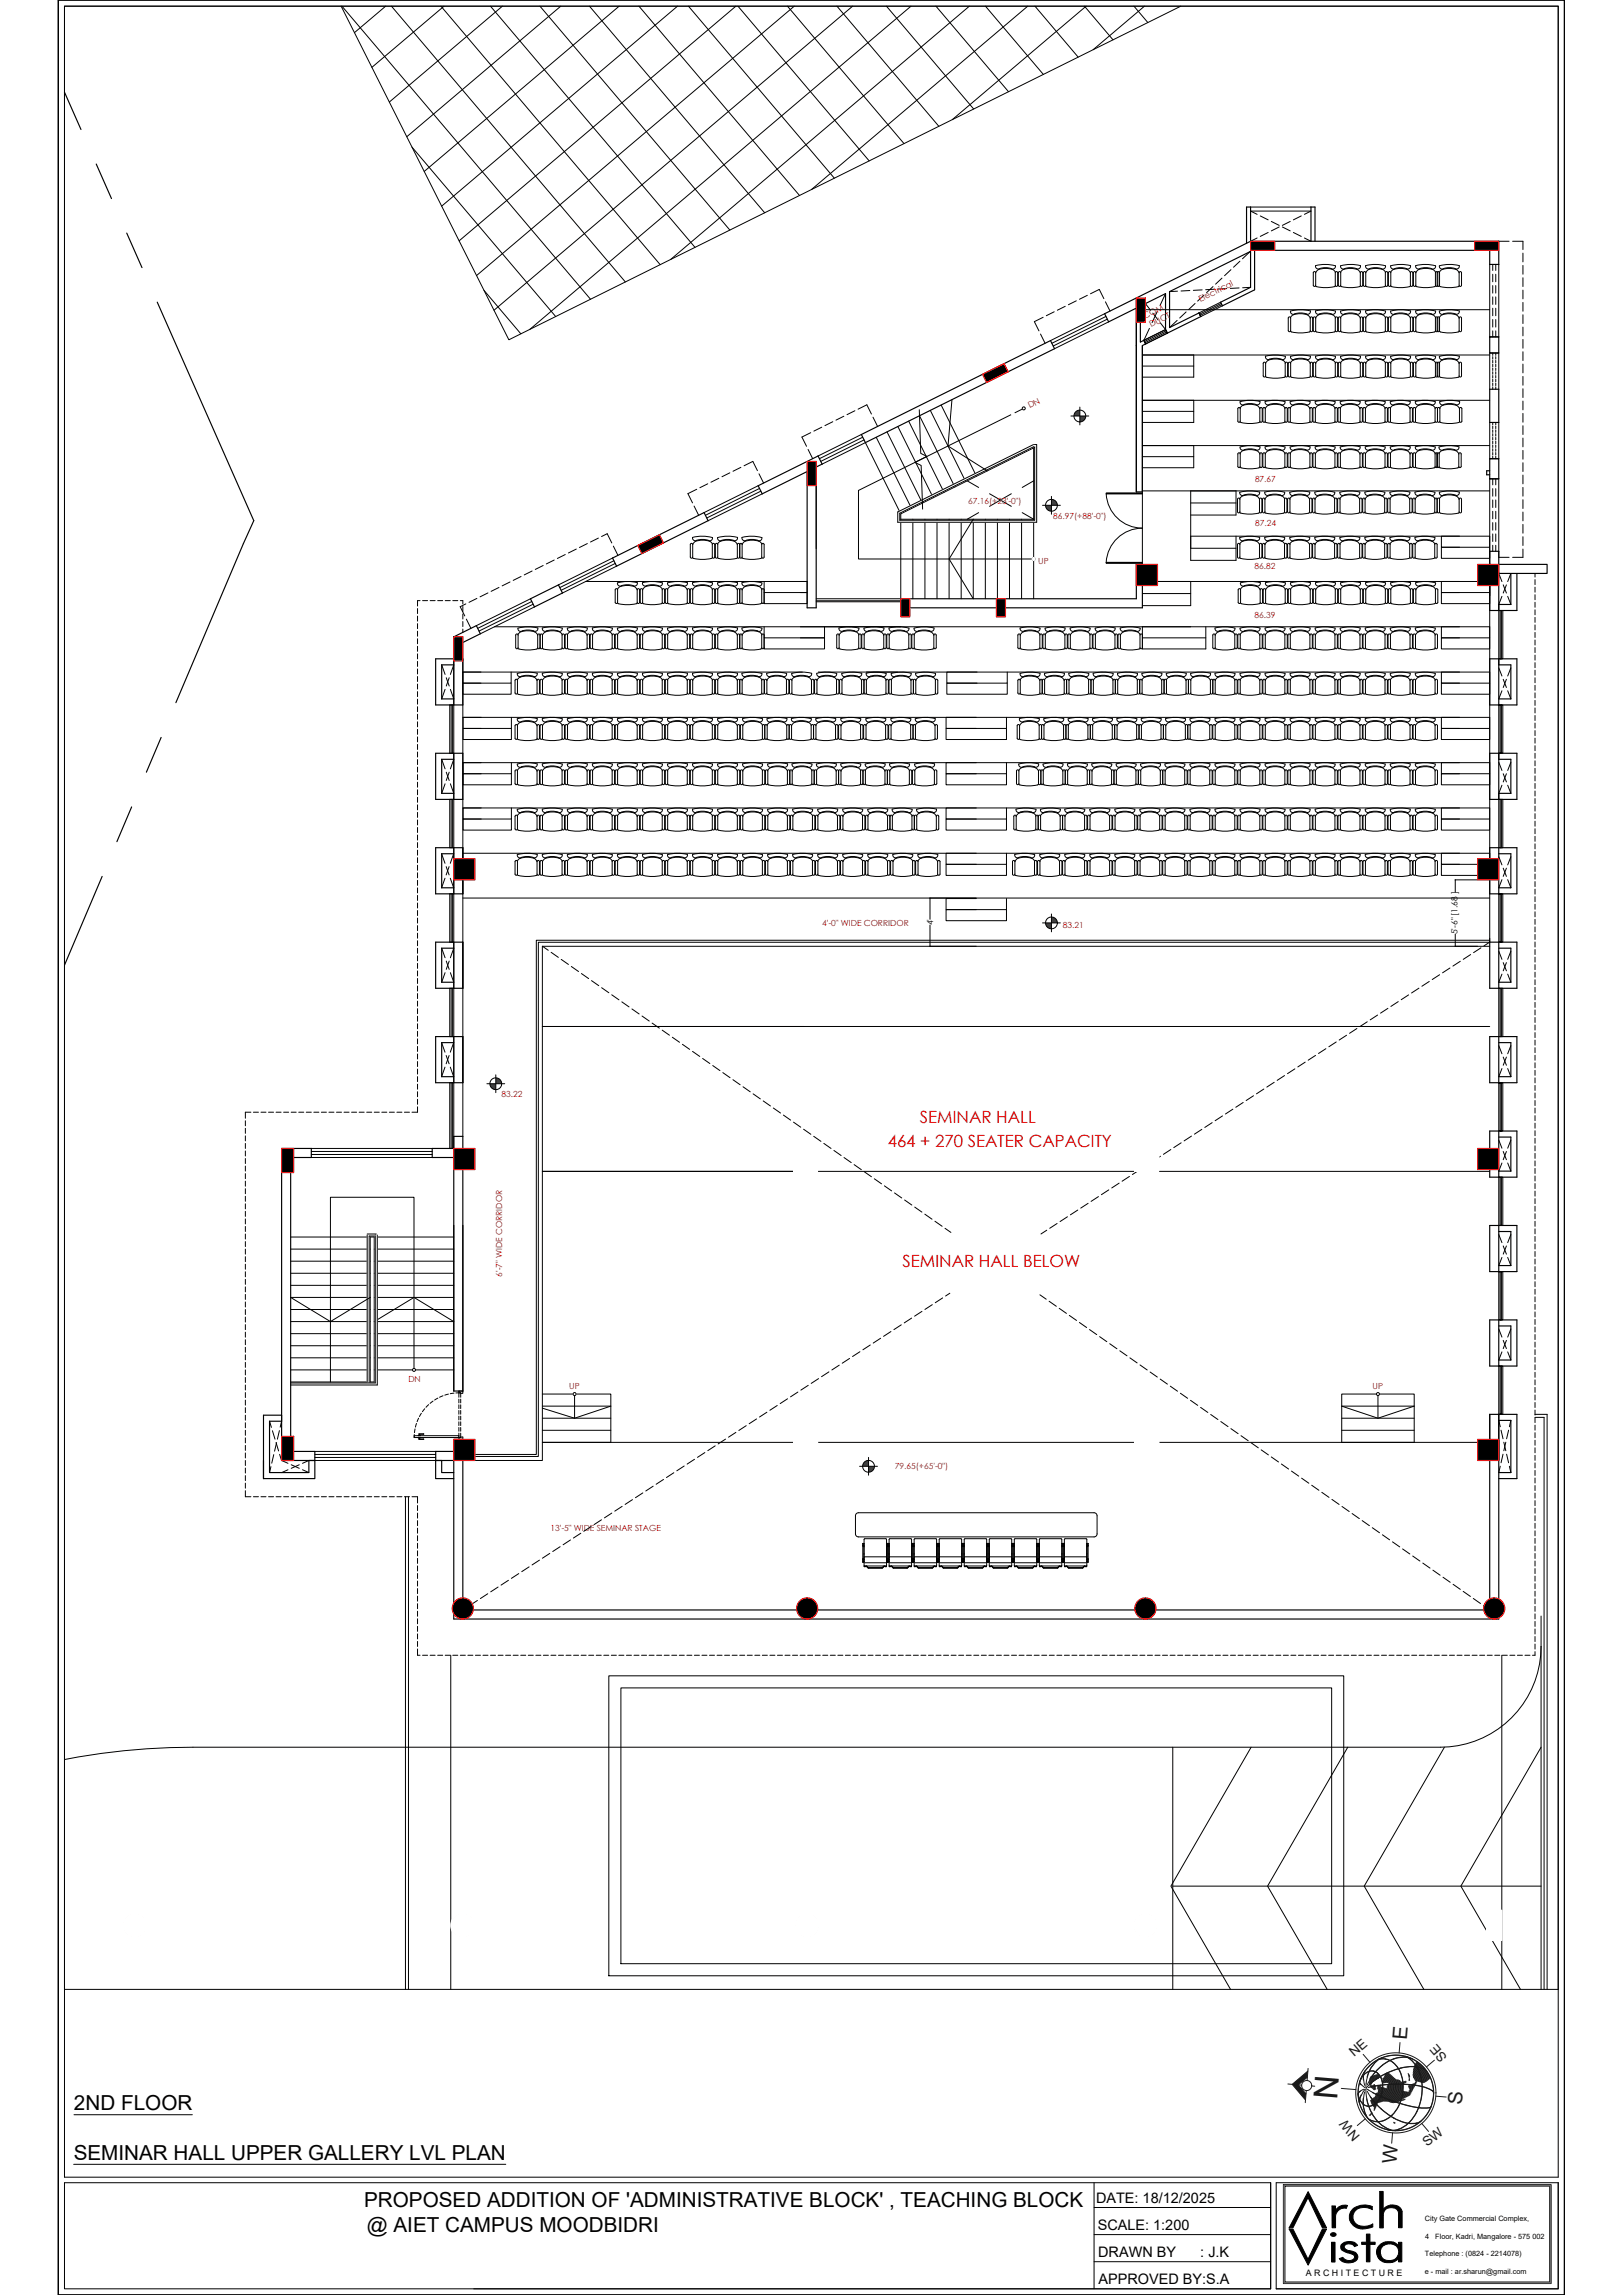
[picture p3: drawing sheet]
<svg xmlns="http://www.w3.org/2000/svg" width="420mm" height="594mm" viewBox="0 0 420 594" stroke-linecap="round" stroke-linejoin="round" font-family="sans-serif">
<defs><g id="words">
<text font-size="8.6" fill="#1a1a1a" x="346" y="543.6" transform="rotate(-85 346 543.6)">N</text>
<g font-size="5.4">
<text x="19.1" y="546.2">2ND FLOOR</text>
<text x="19.1" y="559">SEMINAR HALL UPPER GALLERY LVL PLAN</text>
<text x="94.2" y="571.2">PROPOSED ADDITION OF 'ADMINISTRATIVE BLOCK' , TEACHING BLOCK</text>
<text x="94.9" y="577.8">@ AIET CAMPUS MOODBIDRI</text>
</g>
<g font-size="5.2" fill="#1a1a1a">
<text x="364.1" y="528" transform="rotate(-85 364.1 528)">E</text>
<text x="378.4" y="544.8" transform="rotate(-85 378.4 544.8)">S</text>
<text x="361.4" y="560" transform="rotate(-85 361.4 560)">W</text>
</g>
<g font-size="4.4" fill="#f50000">
<text x="238.1" y="290.8">SEMINAR HALL</text>
<text x="229.7" y="297">464 + 270 SEATER CAPACITY</text>
<text x="233.6" y="327.8">SEMINAR HALL BELOW</text>
</g>
<g font-size="3.7">
<text x="283.6" y="570.1">DATE: 18/12/2025</text>
<text x="284.1" y="577.1">SCALE: 1:200</text>
<text x="284.2" y="584.2">DRAWN BY</text>
<text x="310.6" y="584.2">: J.K</text>
<text x="284.3" y="591.1">APPROVED BY:S.A</text>
</g>
<g font-size="3.5" fill="#1a1a1a">
<text x="350.5" y="532.4" transform="rotate(-40 350.5 532.4)">NE</text>
<text x="374.7" y="532.3" transform="rotate(-130 374.7 532.3)">SE</text>
<text x="352" y="552.7" transform="rotate(-130 352 552.7)">NW</text>
<text x="369.4" y="555.8" transform="rotate(-40 369.4 555.8)">SW</text>
</g>
<text font-size="2.3" x="337.9" y="589">A R C H I T E C T U R E</text>
<g font-size="2.2" fill="#f50000">
<text x="296.3" y="82.6" transform="rotate(-26 296.3 82.6)">COM.</text>
<text x="310.7" y="78.1" transform="rotate(-26 310.7 78.1)">Electrical</text>
<text x="297.9" y="84.7" transform="rotate(-26 297.9 84.7)">DUCT</text>
<text x="266.5" y="105.7" transform="rotate(-26 266.5 105.7)">DN</text>
<text x="324.8" y="124.7">87.67</text>
<text x="250.6" y="130.3">67.16(+23'-0&quot;)</text>
<text x="272.5" y="134.2">86.97(+88'-0&quot;)</text>
<text x="324.8" y="136.1">87.24</text>
<text x="268.7" y="146">UP</text>
<text x="324.6" y="147.3">86.82</text>
<text x="324.7" y="159.9">86.39</text>
<text x="212.7" y="239.7">4'-0&quot; WIDE CORRIDOR</text>
<text x="275.1" y="240.2">83.21</text>
<text x="129.8" y="283.9">83.22</text>
<text x="130" y="330.5" transform="rotate(-90 130 330.5)">6'-7&quot; WIDE CORRIDOR</text>
<text x="105.7" y="357.7">DN</text>
<text x="147.3" y="359.4">UP</text>
<text x="355.2" y="359.4">UP</text>
<text x="231.6" y="380.2">79.65(+65'-0&quot;)</text>
<text x="142.4" y="396.4">13'-5&quot; WIDE SEMINAR STAGE</text>
</g>
<g font-size="2.2">
<text x="241.4" y="239.5" transform="rotate(-90 241.4 239.5)">4'</text>
<text x="377.2" y="241.8" transform="rotate(-90 377.2 241.8)">5'-6&quot; [1.68 ]</text>
</g>
<g font-size="1.9">
<text x="368.7" y="574.9">City Gate Commercial Complex,</text>
<text x="368.8" y="579.4">4</text>
<text x="371.4" y="579.4">Floor, Kadri, Mangalore - 575 002</text>
<text x="368.8" y="583.9">Telephone : (0824 - 2214078)</text>
<text x="368.7" y="588.5">e - mail : ar.sharun@gmail.com</text>
</g>
</g></defs>
<!-- layer: A-WIPEOUT -->
<path d="M104.9 429l295.5-1.1v87h-295.5z" fill="none" stroke="#fff" stroke-width=".26"/>
<path d="M104.9 429l295.5-1.1v87h-295.5z" fill="#fff"/>
<!-- layer: A-LOW HEIGHT WALL -->
<path d="M399.6 366.9v148M400.4 366.1v148.8M104.9 387.4v127.5M105.7 387.4v127.5M116.6 428.4v86.5M157.5 433.7h190.2v77.7h-190.2zM160.7 436.9h183.9v71.4h-183.9zM388.6 428.4v86.5" fill="none" stroke="#000" stroke-width=".26"/>
<!-- layer: A-FURNITURE -->
<path d="M295.6 127.1h89.9M398.8 418.3v96.6M398.8 426.2a26.1 26.1 0 0 1-26.1 26h-322.8a173.3 173.3 0 0 0-33.2 3.2M303.5 452.2v62.7M323.8 452.2l-20.8 36 15.4 26.7M348.8 452.2l-20.8 36 15.5 26.7M373.8 452.2l-20.8 36 15.5 26.7M398.8 452.2l-20.8 36 15.5 26.7M303.5 488.2h95.3" fill="none" stroke="#000" stroke-width=".26"/>
<!-- layer: siteplan -->
<path d="M16.7 23.9l4.3 9.6M24.9 42.5l3.9 8.9M32.8 60.3l3.9 9M40.7 78.2l25 56.6-2.7 5.9-17.5 41.2M41.7 190.9l-3.8 9M34.1 208.9l-3.9 8.9M26.4 226.8l-9.7 23" fill="none" stroke="#000" stroke-width=".3"/>
<!-- layer: HATCH -->
<g fill="none" stroke="#000" stroke-width=".26">
<path d="M88.5 1.6l64.3 75.9M99.8 1.6l-8.1 6.8M101.3 1.6l60.5 71.4M114.1 1.6l56.7 66.9M114.9 1.6l-18.7 15.8M126.9 1.6l53 62.4M130 1.6l-29.2 24.8M139.7 1.6l49.2 57.9M145.1 1.6l-39.8 33.8M152.5 1.6l45.4 53.5M160.2 1.6l-50.4 42.8M165.3 1.6l41.6 49"/>
<path d="M175.3 1.6l-61 51.8M178.2 1.6l37.7 44.5M190.4 1.6l-71.6 60.7M191 1.6l33.9 40M203.8 1.6l30.1 35.6M205.5 1.6l-82.2 69.7M216.6 1.6l26.4 31.1M220.6 1.6l-92.8 78.7M229.4 1.6l22.6 26.6M235.7 1.6l-98.6 83.7M242.2 1.6l18.8 22.1M250.9 1.6l-77.4 65.6"/>
<path d="M255 1.6l15 17.7M266 1.6l-56 47.5M267.8 1.6l11.2 13.2M280.6 1.6l7.4 8.7M281.1 1.6l-34.7 29.4M293.4 1.6l3.6 4.2M296.2 1.6l-13.3 11.3M106.6 38.1l37.2 43.8M125.3 75.2l9.5 11.2"/>
</g>
<!-- layer: BUILDING -->
<path d="M88.3 1.6l43.4 86.3 173.9-86.3" fill="none" stroke="#000" stroke-width=".26"/>
<!-- layer: HIDDEN LINES -->
<g fill="none" stroke="#000" stroke-width=".26">
<path d="M387.9 62.4h2.6M391.4 62.4h2.7v2.2M394.1 65.5v2.3M394.1 68.7v2.3M394.1 71.9v2.3M394.1 75.1v2.3M394.1 78.3v2.3M394.1 81.5v2.2M394.1 84.7v2.2M394.1 87.8v2.3M394.1 91v2.3M394.1 94.2v2.3"/>
<path d="M394.1 97.4v2.3M394.1 100.6v2.3M394.1 103.8v2.3M394.1 107v2.3M394.1 110.2v2.3M394.1 113.4v2.3M394.1 116.6v2.3M394.1 119.8v2.2M394.1 123v2.2M394.1 126.1v2.3M394.1 129.3v2.3M394.1 132.5v2.3"/>
<path d="M394.1 135.7v2.3M394.1 138.9v2.3M387.9 142.7v1.6h2.6M394.1 142.1v2.2h-2.7"/>
</g>
<!-- layer: WIN -->
<path d="M286.3 127.8a9.4 9.4 0 0 0 9.3 8.9 9.4 9.4 0 0 0-9.3 8.9M286.3 127.6h9.3v.2h-9.3zM286.3 145.6h9.3v.2h-9.3z" fill="none" stroke="#000" stroke-width=".26"/>
<!-- layer: A-WINDOW -->
<g fill="none" stroke="#000" stroke-width=".26">
<path d="M285.9 81.2l-14 7M286.2 81.9l-14 7M286.5 82.6l-14 7M286.9 83.3l-14 7M222.9 112.5l-11.2 5.5M223.3 113.2l-11.2 5.5M223.6 113.9l-11.2 5.5M223.9 114.6l-11.2 5.5M196.2 125.7l-14 7M196.5 126.4l-14 7M196.9 127.1l-14 7M197.2 127.8l-14 7"/>
<path d="M137.3 155l-14 6.9M137.6 155.7l-14 6.9M138 156.4l-14 6.9M138.3 157.1l-14 6.9M158.5 144.4l-14 7M158.9 145.1l-14 7M159.2 145.8l-14 7M159.6 146.5l-14 7M117.4 170.5v126.7M385.4 243.9h-246.1v133.1h-19.5M385.5 242.8v1.1M80.6 298h31.2"/>
<path d="M80.6 298.8h31.2M80.6 297.2h31.2M80.6 299.6h31.2M81.5 376.4h31.3M81.5 377.2h31.3M81.5 375.7h31.3M81.5 378h31.3"/>
</g>
<!-- layer: A-WALL -->
<g fill="none" stroke="#000" stroke-width=".3">
<path d="M271.9 88.2l1 2.1M285.9 81.2l1 2.1M211.7 118l1 2.1M222.9 112.5l1 2.1M182.2 132.7l1 2.1M196.2 125.7l1 2.1M137.3 155l1 2.1M144.5 151.4l1.1 2.1M158.5 144.4l1.1 2.1M123.3 161.9l1 2.1M80.6 297.2v2.4M111.8 297.2v2.4"/>
<path d="M81.5 375.7v2.3M112.8 375.7v2.3"/>
</g>
<!-- layer: A-WIPEOUT -->
<path d="M296 88l5.6-2.8 .5 1.1-5.6 2.8z" fill="none" stroke="#fff" stroke-width=".26"/>
<path d="M296 88l5.6-2.8 .5 1.1-5.6 2.8z" fill="#fff"/>
<!-- layer: A-WINDOW -->
<path d="M301.6 85.3l-5.6 2.8M301.8 85.6l-5.6 2.8M301.9 85.9l-5.6 2.8M302.1 86.2l-5.6 2.8" fill="none" stroke="#000" stroke-width=".26"/>
<!-- layer: A-WALL -->
<path d="M296 88.1l.5 .9M301.6 85.3l.5 .9" fill="none" stroke="#000" stroke-width=".3"/>
<!-- layer: A-WIPEOUT -->
<path d="M310.2 80.9l5.6-2.8 .6 1.2-5.6 2.7z" fill="none" stroke="#fff" stroke-width=".26"/>
<path d="M310.2 80.9l5.6-2.8 .6 1.2-5.6 2.7z" fill="#fff"/>
<!-- layer: A-WINDOW -->
<g fill="none" stroke="#000" stroke-width=".26">
<path d="M323.6 53.6h15.7M323.6 54.6h15.7M315.9 78.2l-5.6 2.8M316 78.5l-5.6 2.8M316.2 78.8l-5.6 2.8M316.3 79.2l-5.6 2.7M385.5 68.4v18.8M387.9 68.4v18.8M385.5 91.4v9.3M387.9 91.4v9.3M385.5 109.3v9.4M387.9 109.3v9.4"/>
<path d="M385.5 123.9v18.8M387.9 123.9v18.8M116.4 182.5v12.5M116.7 182.5v12.5M117.1 182.5v12.5M116.4 206.9v12.5M116.7 206.9v12.5M117.1 206.9v12.5M116.4 231.3v12.6M116.7 231.3v12.6M117.1 231.3v12.6M116.4 255.8v12.5"/>
<path d="M116.7 255.8v12.5M117.1 255.8v12.5M116.4 280.2v17M116.7 280.2v17M117.1 280.2v17"/>
</g>
<!-- layer: A-WALL -->
<g fill="none" stroke="#000" stroke-width=".3">
<path d="M294.1 77.1v50.2M294.1 79.7l-7.2 3.6M301.6 76l-6.5 3.2v9.3M315.9 78.2l.4 1M324.7 64.8h60.8M385.5 68.4h2.4M387.9 62.4h-64.3l-37.7 18.8M271.9 88.2l-49 24.3M272.9 90.3l-49 24.3M295.6 89.4v37.9M310.3 81l.4 .9M385.5 91.4h2.4"/>
<path d="M385.5 87.2h2.4M385.5 100.7h2.4M385.5 109.3h2.4M385.5 118.7h2.4M182.2 132.7l-23.7 11.7M183.2 134.8l-23.6 11.7M208.9 122v35.3M211.2 120.9v36.4M212.7 120.1l-15.5 7.7M385.5 123.9h2.4M233.1 157.3h62.5M294.1 146.1v8.9h-61"/>
<path d="M295.6 146.1h.1M385.5 142.7h2.4v15.3M385.5 148.4v5.8M112.7 170.5h7.1v12M117.4 170.5v12M117.4 219.4v11.9M119.8 219.4v11.9M385.5 219.4v11.9M387.9 219.4v11.9M117.4 299.6v60.4M119.8 294.1v65.9M385.5 292.7v12"/>
<path d="M387.9 292.7v12M119.8 372.5h-2.4v3.2h-4.7M385.5 366.1v50.6h-265.7v-38.7M387.9 366.1v52.9h-270.5v-41"/>
</g>
<!-- layer: HIDDEN LINES -->
<g fill="none" stroke="#000" stroke-width=".26">
<path d="M386.3 68.4v1.6M386.3 71v1.9M386.3 73.9v2M386.3 76.8v2M386.3 79.8v1.9M387.1 68.4v1.6M387.1 71v1.9M387.1 73.9v2M387.1 76.8v2M387.1 79.8v1.9M386.3 82.7v2M386.3 85.6v1.6"/>
<path d="M386.3 91.4v.6M386.3 92.3v.7M386.3 93.3v.6M386.3 94.3v.6M386.3 95.2v.7M386.3 96.2v.7M386.3 97.2v.6M386.3 98.2v.6M386.3 99.1v.7M387.1 82.7v2M387.1 85.6v1.6M387.1 91.4v.6"/>
<path d="M387.1 92.3v.7M387.1 93.3v.6M387.1 94.3v.6M387.1 95.2v.7M387.1 96.2v.7M387.1 97.2v.6M387.1 98.2v.6M387.1 99.1v.7M386.3 100.1v.6M386.3 109.3v.7M386.3 110.3v.6M386.3 111.3v.6"/>
<path d="M386.3 112.2v.7M386.3 113.2v.7M386.3 114.2v.6M386.3 115.2v.6M386.3 116.1v.7M386.3 117.1v.7M386.3 118.1v.6M387.1 100.1v.6M387.1 109.3v.7M387.1 110.3v.6M387.1 111.3v.6M387.1 112.2v.7"/>
<path d="M387.1 113.2v.7M387.1 114.2v.6M387.1 115.2v.6M387.1 116.1v.7M387.1 117.1v.7M387.1 118.1v.6M386.3 123.9v1.6M386.3 126.5v1.9M386.3 129.4v2M386.3 132.3v2M386.3 135.3v1.9M386.3 138.2v1.9"/>
<path d="M387.1 123.9v1.6M387.1 126.5v1.9M387.1 129.4v2M387.1 132.3v2M387.1 135.3v1.9M387.1 138.2v1.9M386.3 141.1v1.6M387.1 141.1v1.6"/>
</g>
<!-- layer: A-FURNITURE -->
<g fill="none" stroke="#000" stroke-width=".26">
<path d="M140.4 265.7h245.1M140.4 303.2h245.1M140.4 373.3h17.7M347.2 373.3h18.8M221.6 391.8l.6-.3h60.9a.78 .78 0 0 1 .8 .8v4.7a.78 .78 0 0 1-.8 .8h-60.9a.78 .78 0 0 1-.8-.8v-4.7zM223.3 399.5h.2v.6M223.3 399.5v4.8M223.3 399.5h.1M223.6 399.5h-.1M229.5 399.5h.5v.6M229.5 399.5v4.8M229.5 399.5h.1"/>
<path d="M230 399.5h.1M236 399.5h.5M236 399.5v4.8M236 399.5h-.1M236.2 399.5v4.8M236.2 399.5v.6M236.5 399.5v4.8M236.5 399.5h.1M242.4 399.5h.6M242.4 399.5v4.8M242.4 399.5h.1M242.7 399.5v.6"/>
<path d="M242.7 399.5h.1M242.7 399.5v4.8v-.8M243 399.5v4.8M243 399.5h.1M248.9 399.5h.6M248.9 399.5v.6M248.9 399.5h.1M249.2 399.5v.6M249.2 399.5h.1M249.2 399.5v4.8v-.8M249.5 399.5v4.8M249.5 399.5h.1"/>
<path d="M255.4 399.5h.5M255.4 399.5v.6M255.4 399.5h.1M255.6 399.5l.1 4.8M255.9 399.5v4.8M256 399.5h-.1M261.9 399.5h.5M261.9 399.5v4.8M261.9 399.5h.1M262.1 399.5l.1 4.8M262.4 399.5v4.8M262.4 399.5h.1"/>
<path d="M268.4 399.5h.5v.6M268.4 399.5v4.8M268.4 399.5h-.1M268.6 399.5v4.8M268.9 399.5h.1M274.8 399.5h.6v.6M274.8 399.5v4.8M274.8 399.5h.1M275.1 399.5v4.8M275.1 399.5v.6M275.4 399.5h.1M281.3 399.5h.3"/>
<path d="M281.3 399.5v4.8M281.3 399.5h.1M281.6 399.5v4.8M281.6 399.5h.1M223.3 403.5h.3l-.1 .8M223.3 404.3h.1M223.3 404.3h.2M223.3 400.2h.2M223.3 403.5h.2M223.5 400.1h-.2M223.6 404.1h.1M223.6 404.2h.1"/>
<path d="M223.6 404.3h-.1M223.6 400.1h-.1M223.6 403.6h.1M223.6 402.1h.1M223.6 402.2h.1M223.6 400.3h.1M223.6 400.4h.1M223.6 405.2l.1-6.9h5.5l.2 .1v6.9M223.7 405.2l-.1 .1M223.8 404.5h5.4M224.1 405.3l.7 .4M224.1 405.4h-.4l.2 .1"/>
<path d="M224.2 405.4l.6 .5h3.4l.6-.5h.6l-.3 .1M224.2 405.4h-.1M224.2 405.3l.5 .4M228.3 405.7h-3.5M228.8 405.3l-.5 .4M228.9 405.3l-.1 .1M229.4 405.3h-5.7v.2M229.4 402.9l-5.8 .1M229.4 405.3v.2M229.4 404.1h.1M229.4 404.2h.1M229.4 403.5h.7l-.1 .8"/>
<path d="M229.4 403.6h.1M229.4 402.1h.1M229.4 402.2h.1M229.4 400.3h.1M229.4 400.4h.1M229.4 402.9v.1M229.5 404.3h.5M229.5 404.3h.1M229.5 400.1h.5M229.5 400.2h.5M229.5 403.5h.5M229.5 400.1h.1"/>
<path d="M229.5 403.5h.1M229.7 403.5l.1 .8M229.8 400.1l-.1-.6 .1 4.8M229.8 400.1h-.1M230 404.1h.1M230 404.2h.1M230 403.6h.1M230 402.1h.1M230 402.2h.1M230 400.3h.1M230 400.4h.1M230 404.3h.1"/>
<path d="M230 400.1h.1M230.1 403h5.8M230.1 405.2l.1-6.9h5.5l.2 .1v7.1M230.1 405.2v.1M230.3 404.5h5.4M230.6 405.3l.2 .1M230.6 405.4h-.5l.3 .1M230.7 405.4l.6 .5h3.4l.6-.5h.6l-.3 .1M230.7 405.4h-.1M230.7 405.3l.6 .4M235.3 405.3l-.6 .4h-3.4M235.4 405.3l-.6 .4"/>
<path d="M235.9 405.2l-5.8 .1v.2M235.9 404.1h.1M235.9 404.2h.1M235.9 403.5h.7M235.9 403.6h.1M235.9 402.1h.1M235.9 402.2h.1M235.9 400.3h.1M235.9 400.4h.1M236 404.3h.5M236 404.3h-.1M236 400.1h.5"/>
<path d="M236 400.2h.5M236 403.5h.5M236 400.1h-.1M236 403.5h-.1M236.2 403.5v.8M236.2 400.1h.1M236.5 404.1h.1M236.5 404.2h.1M236.5 403.6h.1M236.5 402.1h.1M236.5 402.2h.1M236.5 400.3h.1"/>
<path d="M236.5 400.4h.1M236.5 404.3h.1M236.5 403.5h.1M236.6 403h5.7M236.6 405.5v-7.1l.2-.1h5.5v7.2M236.6 405.2h5.8M236.7 404.5h5.5M237.1 405.3l.5 .4M237.1 405.4h-.5l.3 .1M237.2 405.4l.5 .5h3.5l.6-.5h.5l-.3 .1M237.2 405.4h-.1M237.2 405.3l.4 .4"/>
<path d="M237.7 405.7h-.1M241.2 405.7l-3.6 .1M241.3 405.7h-.1M241.7 405.3l-.5 .5M241.9 405.3l-.2 .1M242.4 404.1h.1M242.4 404.2h.1M242.4 403.5h.6M242.4 403.6h.1M242.4 402.1h.1M242.4 402.2h.1M242.4 400.3h.1"/>
<path d="M242.4 400.4h.1M242.4 404.3h.6M242.4 404.3h.1M242.5 400.2h.5M242.5 403.5h.5M242.5 403.5h-.1M243 400.1h-.6M243 404.1h.1M243 404.2h.1M243 403.6h.1M243 402.1h.1M243 402.2h.1"/>
<path d="M243 400.3h.1M243 400.4h.1M243 404.3h.1M243 400.1h.1M243 403.5h.1M243.1 405.4h.4M243.1 405.3h5.7M243.1 405.2l-.1 .1M243.1 405.4v.1M243.2 404.5h5.5M243.4 405.5h-.3M243.5 405.3l.2 .1"/>
<path d="M243.6 405.4l.6 .5h3.5l.6-.5h.5l-.3 .1M243.6 405.4h-.1M243.7 405.3l.4 .4M244.2 405.7h-.1M247.7 405.7l-3.6 .1M247.8 405.7h-.1M248.2 405.3l-.5 .5M248.4 405.3l-.2 .1M248.5 405.4v.1M248.8 405.3v-7h-5.6l-.2 .1 .1 7.1M248.8 402.9l-5.8 .1M248.8 405.3v.2"/>
<path d="M248.9 404.1h.1M248.9 404.2h.1M248.9 403.6h.1M248.9 402.1h.1M248.9 402.2h.1M248.9 400.3h.1M248.9 400.4h.1M248.9 402.9l-.1 .1M248.9 404.3h.1M248.9 400.1h.5M248.9 400.2h.5M248.9 403.5h.5"/>
<path d="M248.9 400.1h.1M249.5 404.1h.1M249.5 404.2h.1M249.5 403.6h.1M249.5 402.1h.1M249.5 402.2h.1M249.5 400.3h.1M249.5 400.4h.1M249.5 404.3h.1M249.5 400.1h-.1M249.5 403.5h-.1M249.5 403.5h-.6v.8h.6"/>
<path d="M249.5 405.2l.1-6.9h5.5l.2 .1v6.9M249.6 405.2l-.1 .1M249.7 404.5h5.5M250 405.3l.6 .4M250 405.4h-.4l.3 .1M250.1 405.4l.6 .5h3.5l.5-.5h.6l-.3 .1M250.1 405.4h-.1M250.2 405.3l.4 .4M250.7 405.7h-.1M254.2 405.7l-3.6 .1M254.7 405.3l-.5 .4M254.8 405.3l-.6 .5"/>
<path d="M255.3 405.3h-5.7v.2M255.3 402.9l-5.8 .1M255.3 405.3v.2M255.3 404.1h.1M255.3 404.2h.1M255.3 403.6h.1M255.3 402.1h.1M255.3 402.2h.1M255.3 400.3h.1M255.3 400.4h.1M255.3 402.9v.1M255.4 404.3h.1"/>
<path d="M255.4 400.1h.5M255.4 400.2h.5M255.4 403.5h.5M255.4 400.1h.1M255.7 403.5h-.1M255.7 400.1h-.1M255.7 403.5h.1M256 404.1h.1M256 404.2h.1M256 403.6h.1M256 402.1h.1M256 402.2h.1"/>
<path d="M256 400.3h.1M256 400.4h.1M256 404.3h-.1M256 400.1h-.1M256 403.5h-.1M256 403.5h-.6v.8h.5M256 405.2l.1-6.9h5.5l.2 .1v6.9M256.1 405.2l-.1 .1M256.2 404.5h5.4M256.5 405.3l.2 .1M256.5 405.4h-.5l.3 .1M256.6 405.4l.6 .5h3.4l.6-.5h.6l-.3 .1"/>
<path d="M256.6 405.4h-.1M256.6 405.3l.6 .4M260.7 405.7h-3.5M261.2 405.3l-.5 .4M261.3 405.3l-.2 .1M261.8 405.3h-5.7l-.1 .2M261.8 402.9l-5.8 .1M261.8 405.3v.2M261.8 404.1h.1M261.8 404.2h.1M261.8 403.5h.7M261.8 403.6h.1"/>
<path d="M261.8 402.1h.1M261.8 402.2h.1M261.8 400.3h.1M261.8 400.4h.1M261.8 402.9v.1M261.9 404.3h.5M261.9 404.3h.1M261.9 400.1h.5M261.9 400.2h.5M261.9 403.5h.5M261.9 400.1h.1M261.9 403.5h.1"/>
<path d="M262.2 403.5h-.1M262.2 400.1h-.1M262.4 404.1h.1M262.4 404.2h.1M262.4 403.6h.1M262.4 402.1h.1M262.4 402.2h.1M262.4 400.3h.1M262.4 400.4h.1M262.4 404.3h.1M262.4 400.1h.1M262.4 403.5h.1"/>
<path d="M262.5 405.2l.1-6.9h5.5l.2 .1-.1 6.9M262.5 405.2v.1M262.7 404.5h5.4M263 405.3l.7 .4M263 405.4h-.5l.3 .1M263.1 405.4l.6 .5h3.4l.6-.5h.5l-.2 .1M263.1 405.4h-.1M263.1 405.3l.5 .4M267.2 405.7h-3.5M267.7 405.3l-.5 .4M267.8 405.3l-.2 .1M268.2 405.3h-5.7v.2"/>
<path d="M268.2 402.9l-5.7 .1M268.2 405.3v.2M268.3 404.1h.1M268.3 404.2h.1M268.3 403.5h.7l-.1 .8M268.3 403.6h.1M268.3 402.1h.1M268.3 402.2h.1M268.3 400.3h.1M268.3 400.4h.1M268.3 402.9l-.1 .1M268.4 404.3h.5"/>
<path d="M268.4 404.3h-.1M268.4 400.1h.5M268.4 400.2h.5M268.4 403.5h.5M268.4 400.1h-.1M268.4 403.5h-.1M268.6 400.1h.1M268.7 403.5h-.1M268.7 400.1h-.1M268.9 404.3h.1M268.9 400.1h.1M268.9 404.1h.1"/>
<path d="M268.9 404.2h.1M268.9 403.6h.1M268.9 402.1h.1M268.9 402.2h.1M268.9 400.3h.1M268.9 400.4h.1M269 405.2v-6.9h5.6l.2 .1-.1 6.9M269 405.2v.1M269.1 404.5h5.5M269.5 405.3l.1 .1M269.5 405.4h-.5l.3 .1M269.6 405.4l.5 .5h3.5l.6-.5h.5l-.3 .1"/>
<path d="M269.6 405.4h-.1M269.6 405.3l.5 .4M274.1 405.3l-.5 .4h-3.5M274.3 405.3l-.6 .4M274.7 405.3h-5.7v.2M274.7 402.9l-5.7 .1M274.7 405.3v.2M274.8 404.1h.1M274.8 404.2h.1M274.8 403.5h.6v.8M274.8 403.6h.1M274.8 402.1h.1"/>
<path d="M274.8 402.2h.1M274.8 400.3h.1M274.8 400.4h.1M274.8 402.9l-.1 .1M274.8 404.3h.6M274.8 404.3h.1M274.8 400.1h.6M274.8 400.2h.6M274.8 403.5h.6M274.8 400.1h.1M274.8 403.5h.1M275.1 403.5v.8"/>
<path d="M275.1 404.3h.1M275.1 400.1h.1M275.4 404.1h.1M275.4 404.2h.1M275.4 403.6h.1M275.4 402.1h.1M275.4 402.2h.1M275.4 400.3h.1M275.4 400.4h.1M275.4 404.3h.1M275.4 400.1h.1M275.4 403h5.8"/>
<path d="M275.4 405.2l.1-6.9h5.6l.1 .1v7.1M275.5 405.2l-.1 .1M275.6 404.5h5.5M275.9 405.3l.2 .1M275.9 405.4h-.4l.3 .1M276 405.4l.6 .5h3.5l.5-.5h.6l-.3 .1M276 405.4h-.1M276.1 405.3l.4 .4M276.6 405.7h-.1M280.1 405.7l-3.6 .1M280.2 405.7h-.1M280.6 405.3l-.5 .5"/>
<path d="M280.7 405.3l-.1 .1M281.2 405.2l-5.7 .1v.2M281.2 404.1h.1M281.2 404.2h.1M281.2 403.5h.4M281.2 403.6h.1M281.2 402.1h.1M281.2 402.2h.1M281.2 400.3h.1M281.2 400.4h.1M281.3 404.3h.3M281.3 404.3h.1"/>
<path d="M281.3 400.1h.3M281.3 400.2h.3M281.3 403.5h.3M281.3 400.1h.1M281.3 403.5h.1M281.6 404.3h.1M281.6 403.5h.1M281.6 400.1h.1"/>
</g>
<!-- layer: 0 -->
<path d="M211.2 120.9v21.1" fill="none" stroke="#000" stroke-width=".26"/>
<!-- layer: S-STRS -->
<path d="M233.1 134.4v20.6M236.2 134.4v20.6M239.4 134.4v20.6M242.5 134.4v20.6M245.6 134.4v20.6M248.7 134.4v20.6M251.9 134.4v20.6M255 134.4v20.6M258.1 134.4v20.6M261.2 134.4v20.6M264.4 134.4v20.6M267.5 134.4v20.6" fill="none" stroke="#000" stroke-width=".26"/>
<!-- layer: A-WIPEOUT -->
<path d="M232.3 135.2l.5-.5h35v.5z" fill="none" stroke="#fff" stroke-width=".26"/>
<path d="M232.3 135.2l.5-.5h35v.5z" fill="#fff"/>
<!-- layer: S-STRS -->
<path d="M223.9 114.6l9.2 18.4M226.7 113.2l9.2 18.4M229.5 111.8l9.2 18.4M232.3 110.4l9.2 18.4M235.1 109l9.2 18.4M237.9 107.6l9.2 18.4M240.7 106.2l9.2 18.5M243.5 104.8l9.2 18.5M267.8 115.8l-34.7 17.2M233.1 133v1.4h34.4M211.2 155.8h21.9" fill="none" stroke="#000" stroke-width=".26"/>
<!-- layer: 01-LINE-3 -->
<path d="M266.6 115.6h1.2v19.1M267.5 115.1h.8v20.1M211.2 155h21.9M211.2 155.5h21.9" fill="none" stroke="#000" stroke-width=".26"/>
<!-- layer: A-WIPEOUT -->
<path d="M232.3 132.5l35.2-17.4 .2 .4-34.9 17.3z" fill="none" stroke="#fff" stroke-width=".26"/>
<path d="M232.3 132.5l35.2-17.4 .2 .4-34.9 17.3z" fill="#fff"/>
<!-- layer: 01-LINE-3 -->
<path d="M267.5 115.1l-35.2 17.4v2.7h36M267.6 115.6l-34.8 17.2v1.9h35" fill="none" stroke="#000" stroke-width=".26"/>
<!-- layer: A-ELEVATION-02 -->
<path d="M237.9 106l.4 11.3 1.6 .8-3.1 1.6 1.6 .8 .4 11.3" fill="none" stroke="#000" stroke-width=".26"/>
<!-- layer: HIDDEN LINES -->
<path d="M250.3 124.5l3 1.7M253.3 132.7l-3 1.7M256.1 127.8l5.6 3.3M261.7 127.8l-5.6 3.3M264.5 132.7l3 1.7M267.5 124.5l-3 1.7" fill="none" stroke="#000" stroke-width=".26"/>
<!-- layer: 01-LINE-4 -->
<path d="M264.6 105.9l-42.4 21v17.8h45.3" fill="none" stroke="#000" stroke-width=".26"/>
<!-- layer: A-WIPEOUT -->
<circle cx="264.9" cy="105.7" r=".39" fill="none" stroke="#fff" stroke-width=".26"/>
<circle cx="264.9" cy="105.7" r=".39" fill="#fff"/>
<!-- layer: 01-LINE-4 -->
<circle cx="264.9" cy="105.7" r=".39" fill="none" stroke="#000" stroke-width=".26"/>
<!-- layer: A-WIPEOUT -->
<circle cx="267.5" cy="144.7" r=".39" fill="none" stroke="#fff" stroke-width=".26"/>
<circle cx="267.5" cy="144.7" r=".39" fill="#fff"/>
<!-- layer: 01-LINE-4 -->
<g fill="none" stroke="#000" stroke-width=".26">
<path d="M246.3 103.4l-1 12 10.2 6.5M251.9 134.4l-6.3 10.3 6.3 10.3M107.1 354.6v-44.7h-21.6v47.8"/>
<circle cx="267.5" cy="144.7" r=".39"/>
</g>
<!-- layer: A-WALL -->
<path d="M301.6 76v9.3l.5 .9M302.7 75.5v9.3l7.6-3.8 .4 .9M296.5 89l-.5-.9 .5 .9-.9 .4v37.9M208.9 157.3h2.3M295.6 146.1v11.2" fill="none" stroke="#000" stroke-width=".3"/>
<!-- layer: 0 -->
<path d="M296 88.1l5.6-2.8 .5 .9-5.6 2.8" fill="none" stroke="#000" stroke-width=".26"/>
<!-- layer: NEW COLUMN -->
<path d="M310.3 81l.4 .9" fill="none" stroke="#000" stroke-width=".26"/>
<!-- layer: HIDDEN LINES -->
<g fill="none" stroke="#000" stroke-width=".26">
<path d="M140.4 244.9l1.5 1.1M142.6 246.5l1.9 1.3M145.2 248.3l1.9 1.3M147.8 250.1l1.9 1.4M150.5 252l1.8 1.3M153.1 253.8l1.8 1.3M155.7 255.6l1.9 1.3M158.3 257.5l1.9 1.3M160.9 259.3l1.9 1.3M163.5 261.1l1.9 1.3M166.1 263l1.9 1.3M168.8 264.8l1.8 1.3"/>
<path d="M171.4 266.6l1.8 1.3M174 268.5l1.9 1.3M176.6 270.3l1.9 1.3M179.2 272.1l1.9 1.3M181.8 274l1.9 1.3M184.4 275.8l1.9 1.3M187.1 277.6l1.8 1.3M189.7 279.5l1.8 1.3M192.3 281.3l1.8 1.3M194.9 283.1l1.9 1.3M197.5 284.9l1.9 1.4M200.1 286.8l1.9 1.3"/>
<path d="M202.7 288.6l1.9 1.3M205.3 290.4l1.9 1.3M208 292.3l1.8 1.3M210.6 294.1l1.8 1.3M213.2 295.9l1.9 1.3M215.8 297.8l1.9 1.3M218.4 299.6l1.9 1.3M221 301.4l1.9 1.3M223.6 303.3l1.9 1.3M226.3 305.1l1.8 1.3M228.9 306.9l1.8 1.3M231.5 308.8l1.8 1.3"/>
<path d="M234.1 310.6l1.9 1.3M236.7 312.4l1.9 1.3M239.3 314.3l1.9 1.3M241.9 316.1l1.9 1.3M244.6 317.9l1.5 1.1M269.1 335.1l1.6 1.2M271.5 336.8l1.9 1.3M274.1 338.6l1.9 1.3M276.7 340.5l1.9 1.3M279.3 342.3l1.9 1.3M281.9 344.1l1.9 1.3M284.6 346l1.8 1.3"/>
<path d="M287.2 347.8l1.8 1.3M289.8 349.6l1.9 1.3M292.4 351.4l1.9 1.4M295 353.3l1.9 1.3M297.6 355.1l1.9 1.3M300.2 356.9l1.9 1.3M302.9 358.8l1.8 1.3M305.5 360.6l1.8 1.3M308.1 362.4l1.8 1.3M310.7 364.3l1.9 1.3M313.3 366.1l1.9 1.3M315.9 367.9l1.9 1.3"/>
<path d="M318.5 369.8l1.9 1.3M321.1 371.6l1.9 1.3M323.8 373.4l1.8 1.3M326.4 375.3l1.8 1.3M329 377.1l1.9 1.3M331.6 378.9l1.9 1.3M334.2 380.8l1.9 1.3M336.8 382.6l1.9 1.3M339.4 384.4l1.9 1.3M342.1 386.2l1.8 1.4M344.7 388.1l1.8 1.3M347.3 389.9l1.8 1.3"/>
<path d="M349.9 391.7l1.9 1.3M352.5 393.6l1.9 1.3M355.1 395.4l1.9 1.3M357.7 397.2l1.9 1.3M360.4 399.1l1.8 1.3M363 400.9l1.8 1.3M365.6 402.7l1.8 1.3M368.2 404.6l1.9 1.3M370.8 406.4l1.9 1.3M373.4 408.2l1.9 1.3M376 410.1l1.9 1.3M378.6 411.9l1.9 1.3"/>
<path d="M381.3 413.7l1.8 1.3M383.9 415.6l1.6 1.1"/>
</g>
<!-- layer: S-STRS -->
<g fill="none" stroke="#000" stroke-width=".26">
<path d="M75.2 338.9h20.6M75.2 335.8h20.6M75.2 332.7h20.6M75.2 329.6h20.6M75.2 326.4h20.6M75.2 323.3h20.6M75.2 320.2h42.2M95.8 320.2v37.5M96.8 320.2v37.5h-21.6M96.8 332.7h20.6M96.8 329.6h20.6M96.8 326.4h20.6"/>
<path d="M96.8 323.3h20.6M75.2 354.6h20.6M75.2 351.4h20.6M75.2 348.3h20.6M75.2 345.2h20.6M75.2 342.1h20.6"/>
</g>
<!-- layer: A-WIPEOUT -->
<path d="M95 319.9h.5v37.8h-.5z" fill="none" stroke="#fff" stroke-width=".26"/>
<path d="M95 319.9h.5v37.8h-.5z" fill="#fff"/>
<!-- layer: 01-LINE-3 -->
<path d="M95 319.7v38M95 319.4h2.4M97.1 319.9h-1.6v37.8" fill="none" stroke="#000" stroke-width=".26"/>
<!-- layer: 01-LINE-4 -->
<path d="M75.2 335.8l10.3 6.3 10.3-6.3M96.8 342.1l10.3-6.3 10.3 6.3" fill="none" stroke="#000" stroke-width=".26"/>
<!-- layer: S-STRS -->
<path d="M96.8 335.8h20.6M96.8 338.9h20.6M96.8 342.1h20.6M96.8 345.2h20.6M96.8 348.3h20.6M96.8 351.4h20.6M96.8 354.6h20.6" fill="none" stroke="#000" stroke-width=".26"/>
<!-- layer: A-WIPEOUT -->
<path d="M97.1 319.9h.5v38.6h-.5z" fill="none" stroke="#fff" stroke-width=".26"/>
<path d="M97.1 319.9h.5v38.6h-.5z" fill="#fff"/>
<!-- layer: 01-LINE-3 -->
<path d="M97.1 319.7h.1M97.1 319.9v38h-21.9M97.6 319.7v38.8h-22.4" fill="none" stroke="#000" stroke-width=".26"/>
<!-- layer: A-DOOR -->
<g fill="none" stroke="#000" stroke-width=".26">
<path d="M107.2 371.3v.8M107.4 369.8l-.1 1M107.8 368.4l-.3 1M108.2 371.6h.5M108.2 372.1h.5M108.3 367.1l-.4 .9M108.4 371.5v-.4h1.2l-1.1 .1 .1 .3M108.4 372.2v.4h1.2l-1.1-.2 .1-.2M109 365.8l-.5 .8M109.9 364.6l-.6 .8M110.9 363.6l-.7 .6M112.1 362.6l-.8 .6"/>
<path d="M113.3 361.9l-.8 .5M114.6 361.3l-.9 .3M116 360.8l-.9 .3M117.5 360.6l-1 .1M118.7 360h1.1v.6l-1.1-.1zM118.7 360.5h-.7M118.7 360.5h.5v1.1M118.7 360.5v1.1M118.7 362.1v1M118.7 363.6v1M118.7 365.1v.9M118.7 366.5v1"/>
<path d="M118.7 368v1M118.7 369.5v.9M118.7 370.9v1.6h1.1v-.6h-.6M118.7 371.6h-11.5v.5M119.2 362.1v1M119.2 363.6v1M119.2 365.1v.9M119.2 366.5v1M119.2 368v1M119.2 369.5v.9M119.2 370.9v1.2h-12"/>
</g>
<!-- layer: A-WIPEOUT -->
<circle cx="107.1" cy="354.6" r=".39" fill="none" stroke="#fff" stroke-width=".26"/>
<circle cx="107.1" cy="354.6" r=".39" fill="#fff"/>
<!-- layer: 01-LINE-4 -->
<circle cx="107.1" cy="354.6" r=".39" fill="none" stroke="#000" stroke-width=".26"/>
<!-- layer: HIDDEN LINES -->
<g fill="none" stroke="#000" stroke-width=".26">
<path d="M296.4 78.6l1.4 1.7M301.6 76l-1.4 3.1M304.7 75.4l-2 .1M307.9 75.2l-2.3 .1M309.3 78.6l-1.7 1.5M311.1 75l-2.3 .1M311.6 76.4l-1.7 1.5M313.9 74.2l-1.7 1.5M314.3 74.9l-2.3 .1M316.2 72l-1.6 1.5M317.5 74.7l-2.3 .1M318.5 69.8l-1.6 1.6"/>
<path d="M320.7 74.5l-2.3 .1M320.9 67.6l-1.7 1.6M323.5 65.1l-2 1.9M323.6 74.4l-2 .1M297.5 85l-1.5 3.1M298.3 81l1.4 1.8M299.5 80.6l-1.4 2.9M300.3 83.6l1.3 1.7M304.6 82.9l-1.9 1.9M306.9 80.7l-1.6 1.6"/>
</g>
<!-- layer: A-WALL -->
<path d="M323.6 74.4l-7.7 3.8" fill="none" stroke="#000" stroke-width=".3"/>
<!-- layer: S-STRS -->
<path d="M140.4 360.8h17.7v12.5M140.4 367.1h17.7M140.4 370.2h17.7M140.4 363.9h17.7M347.2 373.3v-12.5h18.8v12.5M347.2 367.1h18.8M347.2 370.2h18.8M347.2 363.9h18.8" fill="none" stroke="#000" stroke-width=".26"/>
<!-- layer: A-WIPEOUT -->
<circle cx="148.7" cy="360.8" r=".39" fill="none" stroke="#fff" stroke-width=".26"/>
<circle cx="148.7" cy="360.8" r=".39" fill="#fff"/>
<!-- layer: 01-LINE-4 -->
<g fill="none" stroke="#000" stroke-width=".26">
<path d="M148.7 361.2v5.9M158.1 363.9l-9.4 3.2-8.3-2.6"/>
<circle cx="148.7" cy="360.8" r=".39"/>
</g>
<!-- layer: A-WIPEOUT -->
<circle cx="356.6" cy="360.8" r=".39" fill="none" stroke="#fff" stroke-width=".26"/>
<circle cx="356.6" cy="360.8" r=".39" fill="#fff"/>
<!-- layer: 01-LINE-4 -->
<g fill="none" stroke="#000" stroke-width=".26">
<path d="M347.2 363.9l9.4 3.2 9.4-3.2M356.6 361.2v5.9"/>
<circle cx="356.6" cy="360.8" r=".39"/>
</g>
<!-- layer: G-ANNO-SYMB -->
<path d="M272.1 129.2v1.6h1.5a1.54 1.54 0 0 0-1.5-1.6zM270.6 130.8a1.54 1.54 0 0 0 1.5 1.5v-1.5z" fill-rule="evenodd" fill="#404040"/>
<g fill="none" stroke="#000" stroke-width=".26">
<path d="M269.8 130.8h4.6M272.1 128.5v4.6"/>
<circle cx="272.1" cy="130.8" r="1.54"/>
</g>
<path d="M224.8 379.5v1.6a1.54 1.54 0 0 0 1.5-1.6zM223.9 378.3l-.4 .3-.3 .9h1.6v-1.5z" fill-rule="evenodd" fill="#404040"/>
<g fill="none" stroke="#000" stroke-width=".26">
<path d="M222.5 379.5h4.6M224.8 377.2v4.6"/>
<circle cx="224.8" cy="379.5" r="1.54"/>
</g>
<!-- layer: HIDDEN LINES -->
<g fill="none" stroke="#000" stroke-width=".26">
<path d="M323.6 54.6l1.7 .9M326.1 55.9l2.1 1M329 57.3l2 1M331 58.7l-2 1.1M331.8 58.7l2.1 1.1M333.9 57.3l-2.1 1M336.7 55.9l-2 1M339.3 54.6l-1.7 .9M275.7 79.3l-2.1 1M278.5 77.9l-2 1M281.4 76.4l-2.1 1.1M282.2 76l2.3-1.1 1.2 2.4"/>
<path d="M286.1 78.1l1.2 2.4M325.3 61.6l-1.7 .8M328.2 60.2l-2.1 1M334.7 60.2l2 1M337.6 61.6l1.7 .8M269.3 86.5l1.2 2.3M269.9 82.1l-2.2 1.1 1.2 2.4M272.8 80.7l-2 1M209.1 116.3l1.2 2.4M209.8 112l-2.3 1.1 1.2 2.4M212.7 110.6l-2.1 1M215.5 109.1l-2 1.1"/>
<path d="M218.4 107.7l-2.1 1M221.2 106.3l-2 1M222 105.9l2.3-1.1 1.2 2.4M225.9 108l1.2 2.4M154.9 139.3l-2.1 1M155.7 138.9l1.4-.8 1.2 2.4M179.6 131l1.2 2.4M180.3 126.6l-2.3 1.2 1.2 2.4M183.2 125.2l-2.1 1M186 123.8l-2 1M188.9 122.4l-2.1 1M191.7 121l-2 1"/>
<path d="M192.5 120.6l2.3-1.2 1.2 2.4M196.4 122.6l1.2 2.4M108 157.5v1.3M108 159.5v1.3M108.7 155.5h-.7v1.4M109.4 155.5h1.3M111.3 155.5h1.3M113.3 155.5h1.3M115.2 155.5h1.3M117.2 155.5h1.3M119.1 155.5h.7v.8M119.8 157v1.3"/>
<path d="M119.8 158.9v1.3M120.6 156.3l-1.5 .7 1.2 2.4M123.4 154.9l-2 1M126.3 153.5l-2.1 1M129.1 152l-2 1.1M132 150.6l-2.1 1M134.8 149.2l-2 1M137.7 147.8l-2 1M140.6 146.4l-2.1 1M143.4 144.9l-2 1.1M146.3 143.5l-2.1 1M149.1 142.1l-2 1"/>
<path d="M152 140.7l-2 1M158.7 141.3l1.2 2.4M387.9 148.4l.8 2.1M388.7 154.3l-.8 2.2M389 151.4l.8 2.1M389.8 151.4l-.8 2.1M390.2 154.3l.8 2.2M391 148.4l-.8 2.1M397.2 148.4v1M397.2 150v1.3M397.2 152v1.3M397.2 153.9v1.3"/>
<path d="M397.2 155.9v1.3M397.2 157.8v1.3M397.2 159.8v1.3M108 161.4v1.3M108 163.4v1.3M108 165.3v1.3M108 167.3v1.3M108 169.2v1.3M108 171.2v1.3M108 173.1v1.3M108 175.1v1.3M108 177v1.3"/>
<path d="M108 179v1.3M114.3 172.1l.9 2.5M115.2 178.4l-.9 2.5M115.5 175.4l.7 2.2M116.2 175.4l-.7 2.2M116.5 178.4l.9 2.5M117.4 172.1l-.9 2.5M119.8 160.9v1.3M119.8 162.8v.9M120.7 160.2l1.2 2.4M387.9 172.9l.8 2.1M388.7 178.8l-.8 2.1"/>
<path d="M389 175.8l.8 2.1M389.8 175.8l-.8 2.1M390.2 178.8l.8 2.1M391 172.9l-.8 2.1M397.2 161.7v1.3M397.2 163.7v1.3M397.2 165.6v1.4M397.2 167.6v1.3M397.2 169.6v1.3M397.2 171.5v1.3M397.2 173.5v1.3M397.2 175.4v1.3"/>
<path d="M397.2 177.4v1.3M397.2 179.3v1.3M108 181v1.3M108 182.9v1.3M108 184.9v1.3M108 186.8v1.3M108 188.8v1.3M108 190.7v1.3M108 192.7v1.3M108 194.6v1.3M108 196.6v1.3M108 198.5v1.3"/>
<path d="M114.3 196.5l.9 2.5M115.5 199.9l.7 2.1M116.2 199.9l-.7 2.1M117.4 196.5l-.9 2.5M387.9 197.3l.8 2.1M391 197.3l-.8 2.1M397.2 181.3v1.3M397.2 183.2v1.3M397.2 185.2v1.3M397.2 187.1v1.3M397.2 189.1v1.3M397.2 191v1.4"/>
<path d="M397.2 193v1.3M397.2 195v1.3M397.2 196.9v1.3M397.2 198.9v1.3M108 200.5v1.3M108 202.4v1.4M108 204.4v1.3M108 206.4v1.3M108 208.3v1.3M108 210.3v1.3M108 212.2v1.3M108 214.2v1.3"/>
<path d="M108 216.1v1.3M108 218.1v1.3M115.2 202.9l-.9 2.4M116.5 202.9l.9 2.4M388.7 203.2l-.8 2.1M389 200.3l.8 2.1M389.8 200.3l-.8 2.1M390.2 203.2l.8 2.1M397.2 200.8v1.3M397.2 202.8v1.3M397.2 204.7v1.3M397.2 206.7v1.3"/>
<path d="M397.2 208.6v1.3M397.2 210.6v1.3M397.2 212.5v1.3M397.2 214.5v1.3M397.2 216.5v1.3M397.2 218.4v1.3M108 220v1.3M108 222v1.3M108 223.9v1.3M108 225.9v1.3M108 227.8v1.4M108 229.8v1.3"/>
<path d="M108 231.8v1.3M108 233.7v1.3M108 235.7v1.3M108 237.6v1.3M108 239.6v1.3M114.3 221l.9 2.4M115.2 227.3l-.9 2.5M115.5 224.3l.7 2.2M116.2 224.3l-.7 2.2M116.5 227.3l.9 2.5M117.4 221l-.9 2.4M387.9 221.8l.8 2.1"/>
<path d="M388.7 227.7l-.8 2.1M389 224.7l.8 2.1M389.8 224.7l-.8 2.1M390.2 227.7l.8 2.1M391 221.8l-.8 2.1M397.2 220.4v1.3M397.2 222.3v1.3M397.2 224.3v1.3M397.2 226.2v1.3M397.2 228.2v1.3M397.2 230.1v1.3M397.2 232.1v1.3"/>
<path d="M397.2 234v1.3M397.2 236v1.3M397.2 237.9v1.3M397.2 239.9v1.3M108 241.5v1.3M108 243.5v1.3M108 245.4v1.3M108 247.4v1.3M108 249.3v1.3M108 251.3v1.3M108 253.3v1.3M108 255.2v1.3"/>
<path d="M108 257.2v1.3M108 259.1v1.3M114.3 245.4l.9 2.5M115.2 251.8l-.9 2.4M115.5 248.7l.7 2.2M116.2 248.7l-.7 2.2M116.5 251.8l.9 2.4M117.4 245.4l-.9 2.5M361.8 259.2l-1.9 1.3M364.5 257.5l-1.9 1.2M367.2 255.8l-1.9 1.2M369.9 254l-1.9 1.3"/>
<path d="M372.5 252.3l-1.9 1.2M375.2 250.5l-1.9 1.3M377.9 248.8l-1.9 1.2M380.6 247.1l-1.9 1.2M383.2 245.3l-1.9 1.3M385.5 243.9l-1.5 .9M387.9 246.2l.8 2.1M388.7 252.1l-.8 2.1M389 249.1l.8 2.2M389.8 249.1l-.8 2.2M390.2 252.1l.8 2.1M391 246.2l-.8 2.1"/>
<path d="M397.2 241.9v1.3M397.2 243.8v1.3M397.2 245.8v1.3M397.2 247.7v1.3M397.2 249.7v1.3M397.2 251.6v1.3M397.2 253.6v1.3M397.2 255.5v1.3M397.2 257.5v1.3M397.2 259.4v1.3M108 261.1v1.3M108 263v1.3"/>
<path d="M108 265v1.3M108 266.9v1.3M108 268.9v1.3M108 270.8v1.3M108 272.8v1.3M108 274.7v1.3M108 276.7v1.3M108 278.7v1.3M114.3 269.9l.9 2.4M115.2 276.2l-.9 2.5M115.5 273.2l.7 2.1M116.2 273.2l-.7 2.1"/>
<path d="M116.5 276.2l.9 2.5M117.4 269.9l-.9 2.4M332.4 278.4l-1.9 1.2M335.1 276.6l-1.9 1.3M337.8 274.9l-1.9 1.2M340.4 273.2l-1.9 1.2M343.1 271.4l-1.9 1.3M345.8 269.7l-1.9 1.2M348.5 267.9l-1.9 1.3M351.1 266.2l-1.9 1.2M353.8 264.5l-1.9 1.2M356.5 262.7l-1.9 1.3"/>
<path d="M359.2 261l-1.9 1.2M387.9 270.6l.8 2.1M388.7 276.6l-.8 2.1M389 273.6l.8 2.1M389.8 273.6l-.8 2.1M390.2 276.6l.8 2.1M391 270.6l-.8 2.1M397.2 261.4v1.3M397.2 263.3v1.3M397.2 265.3v1.3M397.2 267.3v1.3M397.2 269.2v1.3"/>
<path d="M397.2 271.2v1.3M397.2 273.1v1.3M397.2 275.1v1.3M397.2 277v1.3M397.2 279v1.3M63.5 290.1v1.3M63.5 292v1.3M63.5 294v1.3M63.5 295.9v1.3M63.5 297.9v1.3M63.5 299.9v1.3M64.9 287.9h-1.4v1.5"/>
<path d="M65.6 287.9h1.3M67.5 287.9h1.3M69.5 287.9h1.3M71.4 287.9h1.3M73.4 287.9h1.3M75.4 287.9h1.3M77.3 287.9h1.3M79.3 287.9h1.3M81.2 287.9h1.3M83.2 287.9h1.3M85.1 287.9h1.3M87.1 287.9h1.3"/>
<path d="M89 287.9h1.3M91 287.9h1.3M92.9 287.9h1.3M94.9 287.9h1.3M96.8 287.9h1.3M98.8 287.9h1.3M100.8 287.9h1.3M102.7 287.9h1.3M104.7 287.9h1.3M108 286.5v1.4h-1.4M108 280.6v1.3M108 282.6v1.3"/>
<path d="M108 284.5v1.3M300.3 299.3l-1.9 1.2M303 297.5l-1.9 1.3M305.7 295.8l-2 1.2M308.3 294l-1.9 1.3M311 292.3l-1.9 1.3M313.7 290.6l-1.9 1.2M316.4 288.8l-2 1.3M319 287.1l-1.9 1.2M321.7 285.3l-1.9 1.3M324.4 283.6l-1.9 1.2M327.1 281.9l-1.9 1.2"/>
<path d="M329.7 280.1l-1.9 1.3M387.9 295.1l.8 2.1M389 298l.8 2.2M389.8 298l-.8 2.2M391 295.1l-.8 2.1M397.2 280.9v1.3M397.2 282.9v1.3M397.2 284.8v1.3M397.2 286.8v1.3M397.2 288.7v1.3M397.2 290.7v1.3M397.2 292.7v1.3"/>
<path d="M397.2 294.6v1.3M397.2 296.6v1.3M397.2 298.5v1.3M63.5 301.8v1.3M63.5 303.8v1.3M63.5 305.7v1.3M63.5 307.7v1.3M63.5 309.6v1.3M63.5 311.6v1.3M63.5 313.5v1.3M63.5 315.5v1.3M63.5 317.4v1.3"/>
<path d="M63.5 319.4v1.3M270.9 318.4l-1.5 1M273.6 316.7l-2 1.2M276.2 314.9l-1.9 1.3M278.9 313.2l-1.9 1.2M281.6 311.4l-1.9 1.3M284.3 309.7l-2 1.3M286.9 308l-1.9 1.2M289.6 306.2l-1.9 1.3M292.3 304.5l-1.9 1.2M295 302.7l-2 1.3M297.6 301l-1.9 1.3"/>
<path d="M387.9 319.5l.8 2.1M388.7 301l-.8 2.1M390.2 301l.8 2.1M391 319.5l-.8 2.1M397.2 300.5v1.3M397.2 302.4v1.3M397.2 304.4v1.3M397.2 306.3v1.3M397.2 308.3v1.3M397.2 310.2v1.3M397.2 312.2v1.3M397.2 314.1v1.4"/>
<path d="M397.2 316.1v1.3M397.2 318.1v1.3M63.5 321.3v1.3M63.5 323.3v1.3M63.5 325.3v1.3M63.5 327.2v1.3M63.5 329.2v1.3M63.5 331.1v1.3M63.5 333.1v1.3M63.5 335v1.3M63.5 337v1.3M63.5 338.9v1.3"/>
<path d="M238.6 339.4l-1.9 1.3M241.3 337.7l-2 1.2M243.9 335.9l-1.9 1.3M245.8 334.7l-1.1 .7M388.7 325.5l-.8 2.1M389 322.5l.8 2.1M389.8 322.5l-.8 2.1M390.2 325.5l.8 2.1M397.2 320v1.3M397.2 322v1.3M397.2 323.9v1.3M397.2 325.9v1.3"/>
<path d="M397.2 327.8v1.3M397.2 329.8v1.3M397.2 331.7v1.3M397.2 333.7v1.3M397.2 335.6v1.3M397.2 337.6v1.3M397.2 339.5v1.4M63.5 340.9v1.3M63.5 342.8v1.3M63.5 344.8v1.3M63.5 346.7v1.3M63.5 348.7v1.3"/>
<path d="M63.5 350.7v1.3M63.5 352.6v1.3M63.5 354.6v1.3M63.5 356.5v1.3M63.5 358.5v1.3M209.2 358.6l-2 1.2M211.8 356.8l-1.9 1.3M214.5 355.1l-1.9 1.2M217.2 353.3l-1.9 1.3M219.9 351.6l-2 1.2M222.5 349.9l-1.9 1.2M225.2 348.1l-1.9 1.3"/>
<path d="M227.9 346.4l-1.9 1.2M230.6 344.6l-2 1.3M233.2 342.9l-1.9 1.2M235.9 341.2l-1.9 1.2M387.9 344l.8 2.1M388.7 349.9l-.8 2.1M389 346.9l.8 2.1M389.8 346.9l-.8 2.1M390.2 349.9l.8 2.1M391 344l-.8 2.1M397.2 341.5v1.3M397.2 343.5v1.3"/>
<path d="M397.2 345.4v1.3M397.2 347.4v1.3M397.2 349.3v1.3M397.2 351.3v1.3M397.2 353.2v1.3M397.2 355.2v1.3M397.2 357.1v1.3M397.2 359.1v1.3M63.5 360.4v1.3M63.5 362.4v1.3M63.5 364.3v1.3M63.5 366.3v1.3"/>
<path d="M63.5 368.2v1.3M63.5 370.2v1.3M63.5 372.1v1.3M63.5 374.1v1.3M63.5 376.1v1.3M63.5 378v1.3M63.5 380v1.3M69.7 367.8l.5 1.6M70.1 379.6l-.4 1.5M70.5 370.3l.7 2.2M70.8 376.5l-.5 2.2M71.4 373.4l.7 2.1"/>
<path d="M71.6 373.4l-.5 2.2M72.3 370.3l-.5 2.2M72.4 376.4l.5 1.6 1.6 .7M72.9 367.8l-.4 1.6M75.4 379.1l2 .9M77.4 379.1l-2 .9M79.9 378l-1.6 .7M177.1 379.4l-2 1.3M179.7 377.7l-1.9 1.2M182.4 376l-1.9 1.2M185.1 374.2l-1.9 1.3M187.8 372.5l-2 1.2"/>
<path d="M190.4 370.7l-1.9 1.3M193.1 369l-1.9 1.2M195.8 367.3l-1.9 1.2M198.5 365.5l-2 1.3M201.1 363.8l-1.9 1.2M203.8 362l-1.9 1.3M206.5 360.3l-1.9 1.2M387.9 367.6l.3 1.7M388.2 379.5l-.3 1.6M388.4 370.2l.6 2.2M389 376.4l-.6 2.2M389.2 373.3l.5 2.2"/>
<path d="M389.7 373.3l-.5 2.2M389.9 376.4l.5 2.2M390.4 370.2l-.5 2.2M390.6 379.5l.4 1.6M391 367.6l-.4 1.7M397.2 361v1.3M397.2 363v1.3M397.2 365v1.3M397.2 366.9v1.3M397.2 368.9v1.3M397.2 370.8v1.3M397.2 372.8v1.3"/>
<path d="M397.2 374.7v1.3M397.2 376.7v1.3M397.2 378.6v1.3M63.5 385.8v1.6h1.4M63.5 381.9v1.3M63.5 383.9v1.3M65.6 387.4h1.3M67.5 387.4h1.3M69.5 387.4h1.3M71.4 387.4h1.3M73.4 387.4h1.3M74.5 380.4l-1.6 .7"/>
<path d="M75.4 387.4h1.3M77.3 387.4h1.3M78.3 380.4l1.6 .7M79.3 387.4h1.3M81.2 387.4h1.3M83.2 387.4h1.3M85.1 387.4h1.3M87.1 387.4h1.3M89 387.4h1.3M91 387.4h1.3M92.9 387.4h1.3M94.9 387.4h1.3"/>
<path d="M96.8 387.4h1.3M98.8 387.4h1.3M100.8 387.4h1.3M102.7 387.4h1.3M104.7 387.4h1.3M106.6 387.4h1.4v1.6M108 389.7v1.3M108 391.6v1.3M108 393.6v1.3M108 395.5v1.3M108 397.5v1.3M108 399.4v1.3"/>
<path d="M147.6 398.6l-1.9 1.2M150.3 396.8l-1.9 1.3M153 395.1l-1.9 1.2M155.7 393.4l-2 1.2M158.3 391.6l-1.9 1.3M161 389.9l-1.9 1.2M163.7 388.1l-1.9 1.3M166.4 386.4l-2 1.2M169 384.7l-1.9 1.2M171.7 382.9l-1.9 1.3M174.4 381.2l-1.9 1.2M397.2 380.6v1.3"/>
<path d="M397.2 382.5v1.3M397.2 384.5v1.3M397.2 386.4v1.3M397.2 388.4v1.3M397.2 390.4v1.3M397.2 392.3v1.3M397.2 394.3v1.3M397.2 396.2v1.3M397.2 398.2v1.3M108 401.4v1.3M108 403.3v1.3M108 405.3v1.3"/>
<path d="M108 407.3v1.3M108 409.2v1.3M108 411.2v1.3M108 413.1v1.3M108 415.1v1.3M108 417v1.3M108 419v1.3M120.9 416l-1.1 .7M123.5 414.2l-1.9 1.3M126.2 412.5l-1.9 1.2M128.9 410.8l-1.9 1.2M131.6 409l-1.9 1.3"/>
<path d="M134.2 407.3l-1.9 1.2M136.9 405.5l-1.9 1.3M139.6 403.8l-1.9 1.2M142.3 402.1l-1.9 1.2M144.9 400.3l-1.9 1.3M397.2 400.1v1.3M397.2 402.1v1.3M397.2 404v1.3M397.2 406v1.3M397.2 407.9v1.3M397.2 409.9v1.3M397.2 411.8v1.3"/>
<path d="M397.2 413.8v1.3M397.2 415.8v1.3M397.2 417.7v1.3M397.2 419.7v1.3M108 426.8v1.6h.7M108 420.9v1.3M108 422.9v1.3M108 424.8v1.3M109.4 428.4h1.3M111.3 428.4h1.3M113.3 428.4h1.3M115.2 428.4h1.3"/>
<path d="M117.2 428.4h1.3M119.1 428.4h1.3M121.1 428.4h1.3M123 428.4h1.3M125 428.4h1.3M126.9 428.4h1.3M128.9 428.4h1.3M130.8 428.4h1.3M132.8 428.4h1.3M134.8 428.4h1.3M136.7 428.4h1.3M138.7 428.4h1.3"/>
<path d="M140.6 428.4h1.3M142.6 428.4h1.3M144.5 428.4h1.3M146.5 428.4h1.3M148.4 428.4h1.3M150.4 428.4h1.3M152.3 428.4h1.3M154.3 428.4h1.3M156.2 428.4h1.3M158.2 428.4h1.3M160.2 428.4h1.3M162.1 428.4h1.3"/>
<path d="M164.1 428.4h1.3M166 428.4h1.3M168 428.4h1.3M169.9 428.4h1.3M171.9 428.4h1.3M173.8 428.4h1.3M175.8 428.4h1.3M177.7 428.4h1.3M179.7 428.4h1.3M181.6 428.4h1.3M183.6 428.4h1.3M185.6 428.4h1.3"/>
<path d="M187.5 428.4h1.3M189.5 428.4h1.3M191.4 428.4h1.3M193.4 428.4h1.3M195.3 428.4h1.3M197.3 428.4h1.3M199.2 428.4h1.3M201.2 428.4h1.3M203.1 428.4h1.3M205.1 428.4h1.3M207 428.4h1.4M209 428.4h1.3"/>
<path d="M211 428.4h1.3M212.9 428.4h1.3M214.9 428.4h1.3M216.8 428.4h1.3M218.8 428.4h1.3M220.7 428.4h1.3M222.7 428.4h1.3M224.6 428.4h1.3M226.6 428.4h1.3M228.5 428.4h1.3M230.5 428.4h1.3M232.4 428.4h1.4"/>
<path d="M234.4 428.4h1.3M236.4 428.4h1.3M238.3 428.4h1.3M240.3 428.4h1.3M242.2 428.4h1.3M244.2 428.4h1.3M246.1 428.4h1.3M248.1 428.4h1.3M250 428.4h1.3M252 428.4h1.3M253.9 428.4h1.3M255.9 428.4h1.3"/>
<path d="M257.9 428.4h1.3M259.8 428.4h1.3M261.8 428.4h1.3M263.7 428.4h1.3M265.7 428.4h1.3M267.6 428.4h1.3M269.6 428.4h1.3M271.5 428.4h1.3M273.5 428.4h1.3M275.4 428.4h1.3M277.4 428.4h1.3M279.3 428.4h1.3"/>
<path d="M281.3 428.4h1.3M283.3 428.4h1.3M285.2 428.4h1.3M287.2 428.4h1.3M289.1 428.4h1.3M291.1 428.4h1.3M293 428.4h1.3M295 428.4h1.3M296.9 428.4h1.3M298.9 428.4h1.3M300.8 428.4h1.3M302.8 428.4h1.3"/>
<path d="M304.7 428.4h1.3M306.7 428.4h1.3M308.7 428.4h1.3M310.6 428.4h1.3M312.6 428.4h1.3M314.5 428.4h1.3M316.5 428.4h1.3M318.4 428.4h1.3M320.4 428.4h1.3M322.3 428.4h1.3M324.3 428.4h1.3M326.2 428.4h1.3"/>
<path d="M328.2 428.4h1.3M330.1 428.4h1.3M332.1 428.4h1.3M334.1 428.4h1.3M336 428.4h1.3M338 428.4h1.3M339.9 428.4h1.3M341.9 428.4h1.3M343.8 428.4h1.3M345.8 428.4h1.3M347.7 428.4h1.3M349.7 428.4h1.3"/>
<path d="M351.6 428.4h1.3M353.6 428.4h1.3M355.5 428.4h1.4M357.5 428.4h1.3M359.5 428.4h1.3M361.4 428.4h1.3M363.4 428.4h1.3M365.3 428.4h1.3M367.3 428.4h1.3M369.2 428.4h1.3M371.2 428.4h1.3M373.1 428.4h1.3"/>
<path d="M375.1 428.4h1.3M377 428.4h1.3M379 428.4h1.3M380.9 428.4h1.4M382.9 428.4h1.3M384.9 428.4h1.3M386.8 428.4h1.3M388.8 428.4h1.3M390.7 428.4h1.3M392.7 428.4h1.3M394.6 428.4h1.3M397.2 427.5v.9h-.6"/>
<path d="M397.2 421.6v1.3M397.2 423.6v1.3M397.2 425.5v1.3"/>
</g>
<!-- layer: A-WALL -->
<g fill="none" stroke="#000" stroke-width=".3">
<path d="M323.6 62.4v-8.8h-1v9.4M323.6 74.4v-9.3l-20.9 10.4M324.7 64.8v10.2l-8.4 4.2M339.3 62.4v-8.8h1v8.8M385.5 64.8v3.6M387.9 62.4v6M296 88.1l-.9 .4M310.7 81.9l-8.6 4.3M385.5 87.2h2.4v4.2h-2.4zM211.7 118l-15.5 7.7M385.5 118.7h2.4v5.2h-2.4zM385.5 100.7v8.6"/>
<path d="M387.9 100.7v8.6M294.1 127.3h1.5M385.5 121.8h-.8v1.1h.8M144.5 151.4l-7.2 3.6M145.6 153.5l-7.3 3.6M294.1 146.1h1.5M385.5 142.7v15.3h7v-9.6M387.9 146.1h12.5v2.3h-12.5M391 148.4v8.1h-3.1v1.5M112.7 170.5v12h7.1M117.4 172.1h-3.1v8.8h3.1M123.3 161.9l-5.9 2.9"/>
<path d="M124.3 164l-4.5 2.3M385.5 170.5h7v12h-7zM387.9 170.5v12M387.9 172.1h3.1v8.8h-3.1M112.7 195h7.1v11.9h-7.1zM117.4 195v11.9M117.4 196.5h-3.1v8.8h3.1M385.5 195h7v11.9h-7zM387.9 195v11.9M387.9 196.5h3.1v8.8h-3.1M119.8 219.4h-7.1v11.9h7.1M385.5 219.4h7v11.9h-7"/>
<path d="M117.4 221h-3.1v8.8h3.1M387.9 221h3.1v8.8h-3.1M112.7 243.9h7.1v11.9h-7.1zM117.4 243.9v11.9M117.4 245.4h-3.1v8.8h3.1M385.5 243.9h7v11.9h-7zM387.9 243.9v11.9M387.9 245.4h3.1v8.8h-3.1M112.7 268.3h7.1v11.9h-7.1zM117.4 268.3v11.9M117.4 269.9h-3.1v8.8h3.1M385.5 268.3h7v11.9h-7z"/>
<path d="M387.9 268.3v11.9M387.9 269.9h3.1v8.8h-3.1M80.6 299.6h-5.4v76.1h6.3M80.6 297.2h-7.7v80.8h8.6M111.8 299.6h5.6M119.8 294.1h-2.4v3.1h-5.6M385.5 292.7h7v12h-7M387.9 294.3h3.1v8.8h-3.1M117.4 317.1v42.9h2.4v-42.9M385.5 317.2h7v11.9h-7zM387.9 317.2v11.9M387.9 318.7h3.1v8.9h-3.1"/>
<path d="M385.5 341.6h7v12h-7zM387.9 341.6v12M387.9 343.2h3.1v8.8h-3.1M68.2 378h.1M72.9 366.3h-4.7v16.4h13.3v-4.7h-1.6v3.1h-10.2v-13.3h3.2M112.7 378h4.7M385.5 366.1h7v16.6h-4.6M387.9 367.6h3.1v13.5h-3.1M117.4 381.1h-3.1v-3.1h-1.6v4.7h4.7"/>
</g>
<!-- layer: WIN -->
<g fill="none" stroke="#000" stroke-width=".26">
<path d="M387.9 158v12.5h1v-12.5h-1h.3v12.5h.3v-12.5M116.4 195h1M116.4 182.5h1M387.9 182.5v12.5h1v-12.5h-1h.3v12.5h.3v-12.5M116.4 219.4h1M116.4 206.9h1M387.9 206.9v12.5h1v-12.5h-1h.3v12.5h.3v-12.5M116.4 231.3h1M387.9 231.3v12.6h1v-12.6h-1h.3v12.6h.3v-12.6M116.4 255.8h1M116.4 243.9h1M387.9 255.8v12.5h1v-12.5h-1h.3v12.5h.3v-12.5"/>
<path d="M116.4 268.3h1M116.4 297.2h1M116.4 280.2h1M387.9 280.2v12.5h1v-12.5h-1h.3v12.5h.3v-12.5M387.9 304.7v12.5h1v-12.5h-1h.3v12.5h.3v-12.5M387.9 329.1v12.5h1v-12.5h-1h.3v12.5h.3v-12.5M387.9 353.6v12.5h1v-12.5h-1h.3v12.5h.3v-12.5"/>
</g>
<!-- layer: A-LOW HEIGHT WALL -->
<path d="M267.5 115.9v18.5M140.4 373.3h242M397.2 366.1h3.2M397.2 366.9h2.4" fill="none" stroke="#000" stroke-width=".26"/>
<!-- layer: 01-LINE-3 -->
<path d="M385.5 244.9h-245.1v133.1h-17.5M385.5 243.8v.1" fill="none" stroke="#000" stroke-width=".26"/>
<!-- layer: A-FURNITURE -->
<g fill="none" stroke="#000" stroke-width=".26">
<path d="M295.6 91.9h89.9M295.6 115.3h89.9M295.6 103.6h89.9M308.1 138.8h77.4M308.1 127.1v14.8M151.6 150.5h57.3M299.5 150.5h86M128 162.2h257.5M119.8 197.4h265.7M119.8 185.7h265.7M252.6 185.7h-7.8v2.8h15.7v-2.8M252.6 188.5h-7.8v2.9h15.7v-2.9"/>
<path d="M119.8 209.1h265.7M119.8 220.8h265.7"/>
</g>
<!-- layer: A-WINDOW -->
<path d="M385.5 243.4h-246.7v133h-15.9" fill="none" stroke="#000" stroke-width=".26"/>
<!-- layer: G-ANNO-SYMB -->
<path d="M279.4 107.7v1.5a1.54 1.54 0 0 0 1.6-1.5zM278.5 106.4l-.5 .8-.1 .5h1.5v-1.6z" fill-rule="evenodd" fill="#404040"/>
<g fill="none" stroke="#000" stroke-width=".26">
<path d="M277.1 107.7h4.7M279.4 105.4v4.6"/>
<circle cx="279.4" cy="107.7" r="1.54"/>
</g>
<!-- layer: A-FURNITURE -->
<g fill="none" stroke="#000" stroke-width=".26">
<path d="M295.6 80.2h89.9M295.6 91.9h13.3v5.7h-13.3M295.6 94.7h13.3M295.6 115.3h13.3v5.8h-13.3M295.6 118.2h13.3M295.6 103.6h13.3v5.7h-13.3M295.6 106.5h13.3M308.1 127.1h11.8v6.2h-11.8M308.1 130.2h11.8M308.1 138.8v6.2M295.6 150.5h12.5v6.3h-12.5M295.6 153.6h12.5"/>
<path d="M385.5 142.7v101.2M119.8 166.3v127.8M197.7 162.2v2.9h15.7v-2.9h-6.3M197.7 165.1v2.9h15.7v-2.9h-6.3M295.6 165.1h16.4M308.1 162.2h-12.5v5.8h16.4v-5.8M252.6 197.4h-7.8v2.9h15.7v-2.9M252.6 200.3h-7.8v2.8h15.7v-2.8M252.6 209.1h-7.8v2.9h15.7v-2.9M252.6 212h-7.8v2.9h15.7v-2.9M252.6 220.8h-7.8v2.9h15.7v-2.9M252.6 223.7h-7.8v2.9h15.7v-2.9"/>
</g>
<!-- layer: 0 -->
<path d="M208 172h3.3v6.6h-3.3z" fill="none" stroke="#fff" stroke-width=".26"/>
<path d="M208 172h3.3v6.6h-3.3z" fill="#fff"/>
<!-- layer: A-FURNITURE -->
<g fill="none" stroke="#000" stroke-width=".26">
<path d="M295.6 127.1v19M319.9 138.8v6.2h-11.8M377.7 138.8h-4.7v2.8h12.5v-2.8M197.7 150.5v2.9h11.2v-2.9h-1.8M197.7 153.4v2.8h11.2v-2.8h-1.8M308.1 141.9h11.8M377.7 150.5h-4.7v2.9h12.5v-2.9M377.7 153.4h-4.7v2.8h12.5v-2.8M377.7 141.6h-4.7v2.9h12.5v-2.9M119.8 173.9h113.3M377.7 173.9h-4.7v2.9h12.5v-2.9M377.7 176.8h-4.7v2.9h12.5v-2.9"/>
<path d="M377.7 162.2h-4.7v2.9h12.5v-2.9M377.7 165.1h-4.7v2.9h12.5v-2.9M377.7 185.7h-4.7v2.8h12.5v-2.8M377.7 188.5h-4.7v2.9h12.5v-2.9M377.7 197.4h-4.7v2.9h12.5v-2.9M124.5 209.1h-4.7v2.9h12.5v-2.9M124.5 212h-4.7v2.9h12.5v-2.9M377.7 200.3h-4.7v2.8h12.5v-2.8M377.7 209.1h-4.7v2.9h12.5v-2.9M377.7 212h-4.7v2.9h12.5v-2.9M377.7 220.8h-4.7v2.9h12.5v-2.9M377.7 223.7h-4.7v2.9h12.5v-2.9"/>
</g>
<!-- layer: G-ANNO-SYMB -->
<path d="M272.1 237.3v1.6h1.5a1.54 1.54 0 0 0-1.5-1.6zM270.6 238.9a1.54 1.54 0 0 0 1.5 1.5v-1.5z" fill-rule="evenodd" fill="#404040"/>
<g fill="none" stroke="#000" stroke-width=".26">
<path d="M269.8 238.9h4.6M272.1 236.6v4.6"/>
<circle cx="272.1" cy="238.9" r="1.54"/>
</g>
<path d="M128.3 279v1.5h1.5a1.54 1.54 0 0 0-1.5-1.5zM126.8 280.5a1.54 1.54 0 0 0 1.5 1.5v-1.5z" fill-rule="evenodd" fill="#404040"/>
<g fill="none" stroke="#000" stroke-width=".26">
<path d="M128.3 278.2v4.6M126 280.5h4.6"/>
<circle cx="128.3" cy="280.5" r="1.54"/>
</g>
<!-- layer: A-FURNITURE -->
<path d="M119.8 232.4h265.7" fill="none" stroke="#000" stroke-width=".26"/>
<!-- layer: 0 -->
<path d="M232.6 172.8h3.4v6.5h-3.4z" fill="none" stroke="#fff" stroke-width=".26"/>
<path d="M232.6 172.8h3.4v6.5h-3.4z" fill="#fff"/>
<path d="M257.8 173.7h2.5v4.8h-2.5z" fill="none" stroke="#000" stroke-width=".26"/>
<path d="M257.3 172.5h3.4v6.5h-3.4z" fill="none" stroke="#fff" stroke-width=".26"/>
<path d="M257.3 172.5h3.4v6.5h-3.4z" fill="#fff"/>
<!-- layer: A-FURNITURE -->
<path d="M124.5 176.8h-4.7v2.9h12.5v-2.9M124.5 173.9h-4.7v2.9h12.5v-2.9M124.5 197.4h-4.7v2.9h12.5v-2.9M124.5 188.5h-4.7v2.9h12.5v-2.9M124.5 185.7h-4.7v2.8h12.5v-2.8M124.5 200.3h-4.7v2.8h12.5v-2.8M252.6 235.4h-7.8v2.9h15.7v-2.9M252.6 232.6h-7.8v2.8h15.7v-2.8" fill="none" stroke="#000" stroke-width=".26"/>
<!-- layer: D-DIMENSIONS -->
<path d="M240.6 232.4h12M240.7 239.4v5.5M240.7 232.4v5.5M240.6 244.9h12" fill="none" stroke="#000" stroke-width=".26"/>
<!-- layer: WIN -->
<path d="M376.5 227.7h5.9M376.6 227.7v3.2M376.5 244.9h5.9M376.6 241.7v3.2" fill="none" stroke="#000" stroke-width=".26"/>
<!-- layer: VB COLUMN HATCH -->
<g fill="#000">
<path d="M294.1 77.1h2.3v6.3h-2.3z" fill-rule="evenodd"/>
<path d="M323.6 62.4h6.3v2.4h-6.3z" fill-rule="evenodd"/>
<path d="M381.6 62.4h6.3v2.4h-6.3z" fill-rule="evenodd"/>
<path d="M254.3 96.9l5.6-2.8 1 2.1-5.6 2.8z" fill-rule="evenodd"/>
<path d="M208.9 119.4h2.3v6.3h-2.3z" fill-rule="evenodd"/>
<path d="M165.1 141.2l5.6-2.8 1 2.1-5.6 2.8z" fill-rule="evenodd"/>
<path d="M233.1 155h2.3v4.7h-2.3z" fill-rule="evenodd"/>
<path d="M257.9 155h2.3v4.7h-2.3z" fill-rule="evenodd"/>
<path d="M294.1 146.1h5.4v5.4h-5.4z" fill-rule="evenodd"/>
<path d="M382.4 146.1h5.5v5.4h-5.5z" fill-rule="evenodd"/>
<path d="M117.4 164.8h2.4v6.3h-2.4z" fill-rule="evenodd"/>
<path d="M208.1 172.2h3.1v6.2h-3.1z" fill-rule="evenodd"/>
<path d="M233.1 173.7h2.3v4.7h-2.3z" fill-rule="evenodd"/>
<path d="M257.9 173.7h2.3v4.7h-2.3z" fill-rule="evenodd"/>
<path d="M100.1 221.5l2.1 .9-2.4 5.8-2.2-.9z" fill-rule="evenodd"/>
<path d="M117.4 222.3h5.5v5.4h-5.5z" fill-rule="evenodd"/>
<path d="M205.7 222.3h5.5v5.4h-5.5z" fill-rule="evenodd"/>
<path d="M294.1 222.3h5.4v5.4h-5.4z" fill-rule="evenodd"/>
<path d="M382.4 222.3h5.5v5.4h-5.5z" fill-rule="evenodd"/>
<path d="M117.4 297.2h5.5v5.5h-5.5z" fill-rule="evenodd"/>
<path d="M205.7 297.2h5.5v5.5h-5.5z" fill-rule="evenodd"/>
<path d="M294.1 297.2h5.4v5.5h-5.4z" fill-rule="evenodd"/>
<path d="M382.4 297.2h5.5v5.5h-5.5z" fill-rule="evenodd"/>
<path d="M72.9 297.2h3.1v6.3h-3.1z" fill-rule="evenodd"/>
<path d="M36.8 370.5l2.2 .9-2.5 5.8-2.1-.9z" fill-rule="evenodd"/>
<path d="M72.9 371.8h3.1v6.2h-3.1z" fill-rule="evenodd"/>
<path d="M117.4 372.5h5.5v5.5h-5.5z" fill-rule="evenodd"/>
<path d="M205.7 372.5h5.5v5.5h-5.5z" fill-rule="evenodd"/>
<path d="M294.1 372.5h5.4v5.5h-5.4z" fill-rule="evenodd"/>
<path d="M382.4 372.5h5.5v5.5h-5.5z" fill-rule="evenodd"/>
<path d="M385.5 495.2h2.4v6.3h-2.4z" fill-rule="evenodd"/>
<circle cx="34.9" cy="416.3" r="2.74"/>
<circle cx="119.8" cy="416.3" r="2.74"/>
<circle cx="208.9" cy="416.3" r="2.74"/>
<circle cx="296.4" cy="416.3" r="2.74"/>
<circle cx="386.7" cy="416.3" r="2.74"/>
<circle cx="34.9" cy="498.3" r="2.74"/>
<circle cx="119.8" cy="498.3" r="2.74"/>
<circle cx="208.9" cy="498.3" r="2.74"/>
<circle cx="296.4" cy="498.3" r="2.74"/>
</g>
<!-- layer: COLUMN -->
<g fill="none" stroke="#f00000" stroke-width=".3">
<path d="M294.1 77.1h2.3v6.3h-2.3zM323.6 62.4h6.3v2.4h-6.3zM381.6 62.4h6.3v2.4h-6.3zM254.3 96.9l5.6-2.8 1 2.1-5.6 2.8zM208.9 119.4h2.3v6.3h-2.3zM165.1 141.2l5.6-2.8 1 2.1-5.6 2.8zM233.1 155h2.3v4.7h-2.3zM257.9 155h2.3v4.7h-2.3zM294.1 146.1h5.4v5.4h-5.4zM382.4 146.1h5.5v5.4h-5.5zM117.4 164.8h2.4v6.3h-2.4zM208.1 172.2h3.1v6.2h-3.1z"/>
<path d="M233.1 173.7h2.3v4.7h-2.3zM257.9 173.7h2.3v4.7h-2.3zM100.1 221.5l2.1 .9-2.4 5.8-2.2-.9zM117.4 222.3h5.5v5.4h-5.5zM205.7 222.3h5.5v5.4h-5.5zM294.1 222.3h5.4v5.4h-5.4zM382.4 222.3h5.5v5.4h-5.5zM72.9 297.2h3.1v6.3h-3.1zM117.4 297.2h5.5v5.5h-5.5zM205.7 297.2h5.5v5.5h-5.5zM294.1 297.2h5.4v5.5h-5.4zM382.4 297.2h5.5v5.5h-5.5z"/>
<path d="M36.8 370.5l2.2 .9-2.5 5.8-2.1-.9zM72.9 371.8h3.1v6.2h-3.1zM117.4 372.5h5.5v5.5h-5.5zM205.7 372.5h5.5v5.5h-5.5zM294.1 372.5h5.4v5.5h-5.4zM382.4 372.5h5.5v5.5h-5.5zM385.5 495.2h2.4v6.3h-2.4z"/>
<circle cx="34.9" cy="416.3" r="2.74"/>
<circle cx="119.8" cy="416.3" r="2.74"/>
<circle cx="208.9" cy="416.3" r="2.74"/>
<circle cx="296.4" cy="416.3" r="2.74"/>
<circle cx="386.7" cy="416.3" r="2.74"/>
<circle cx="34.9" cy="498.3" r="2.74"/>
<circle cx="119.8" cy="498.3" r="2.74"/>
<circle cx="208.9" cy="498.3" r="2.74"/>
<circle cx="296.4" cy="498.3" r="2.74"/>
</g>
<!-- layer: A-WIPEOUT -->
<circle cx="262.1" cy="107.1" r=".39" fill="none" stroke="#fff" stroke-width=".26"/>
<circle cx="262.1" cy="107.1" r=".39" fill="#fff"/>
<circle cx="267.5" cy="144.7" r=".39" fill="none" stroke="#fff" stroke-width=".26"/>
<circle cx="267.5" cy="144.7" r=".39" fill="#fff"/>
<circle cx="34.9" cy="498.3" r="3.1" fill="none" stroke="#fff" stroke-width=".26"/>
<circle cx="34.9" cy="498.3" r="3.1" fill="#fff"/>
<circle cx="296.4" cy="498.3" r="3.1" fill="none" stroke="#fff" stroke-width=".26"/>
<circle cx="296.4" cy="498.3" r="3.1" fill="#fff"/>
<path d="M384.7 494.4h3.9v7.8h-3.9z" fill="none" stroke="#fff" stroke-width=".26"/>
<path d="M384.7 494.4h3.9v7.8h-3.9z" fill="#fff"/>
<path d="M36.4 369.5l4.3 1.8-3.7 8.6-4.3-1.8z" fill="none" stroke="#fff" stroke-width=".26"/>
<path d="M36.4 369.5l4.3 1.8-3.7 8.6-4.3-1.8z" fill="#fff"/>
<path d="M99.6 220.5l4.3 1.8-3.6 8.7-4.3-1.9z" fill="none" stroke="#fff" stroke-width=".26"/>
<path d="M99.6 220.5l4.3 1.8-3.6 8.7-4.3-1.9z" fill="#fff"/>
<circle cx="34.9" cy="498.3" r="3.1" fill="none" stroke="#fff" stroke-width=".26"/>
<circle cx="34.9" cy="498.3" r="3.1" fill="#fff"/>
<circle cx="119.8" cy="498.3" r="3.1" fill="none" stroke="#fff" stroke-width=".26"/>
<circle cx="119.8" cy="498.3" r="3.1" fill="#fff"/>
<circle cx="208.9" cy="498.3" r="3.1" fill="none" stroke="#fff" stroke-width=".26"/>
<circle cx="208.9" cy="498.3" r="3.1" fill="#fff"/>
<path d="M384.7 494.4h3.9v7.8h-3.9z" fill="none" stroke="#fff" stroke-width=".26"/>
<path d="M384.7 494.4h3.9v7.8h-3.9z" fill="#fff"/>
<path d="M36.4 369.5l4.3 1.8-3.7 8.6-4.3-1.8z" fill="none" stroke="#fff" stroke-width=".26"/>
<path d="M36.4 369.5l4.3 1.8-3.7 8.6-4.3-1.8z" fill="#fff"/>
<path d="M99.6 220.5l4.3 1.8-3.6 8.7-4.3-1.9z" fill="none" stroke="#fff" stroke-width=".26"/>
<path d="M99.6 220.5l4.3 1.8-3.6 8.7-4.3-1.9z" fill="#fff"/>
<circle cx="35.6" cy="415.2" r="4.7" fill="none" stroke="#fff" stroke-width=".26"/>
<circle cx="35.6" cy="415.2" r="4.7" fill="#fff"/>
<path d="M205.4 372.1h6.2v6.3h-6.2z" fill="none" stroke="#fff" stroke-width=".26"/>
<path d="M205.4 372.1h6.2v6.3h-6.2z" fill="#fff"/>
<path d="M293.7 372.1h6.2v6.3h-6.2z" fill="none" stroke="#fff" stroke-width=".26"/>
<path d="M293.7 372.1h6.2v6.3h-6.2z" fill="#fff"/>
<path d="M205.4 296.9h6.2v6.2h-6.2z" fill="none" stroke="#fff" stroke-width=".26"/>
<path d="M205.4 296.9h6.2v6.2h-6.2z" fill="#fff"/>
<path d="M293.7 296.9h6.2v6.2h-6.2z" fill="none" stroke="#fff" stroke-width=".26"/>
<path d="M293.7 296.9h6.2v6.2h-6.2z" fill="#fff"/>
<path d="M205.4 221.9h6.2v6.2h-6.2z" fill="none" stroke="#fff" stroke-width=".26"/>
<path d="M205.4 221.9h6.2v6.2h-6.2z" fill="#fff"/>
<path d="M293.7 221.9h6.2v6.2h-6.2z" fill="none" stroke="#fff" stroke-width=".26"/>
<path d="M293.7 221.9h6.2v6.2h-6.2z" fill="#fff"/>
<path d="M207.8 171.9h3.7v6.8h-3.7z" fill="none" stroke="#fff" stroke-width=".26"/>
<path d="M207.8 171.9h3.7v6.8h-3.7z" fill="#fff"/>
<path d="M232.4 172.7h3.7v6.8h-3.7z" fill="none" stroke="#fff" stroke-width=".26"/>
<path d="M232.4 172.7h3.7v6.8h-3.7z" fill="#fff"/>
<path d="M257.2 172.7h3.6v6.8h-3.6z" fill="none" stroke="#fff" stroke-width=".26"/>
<path d="M257.2 172.7h3.6v6.8h-3.6z" fill="#fff"/>
<!-- layer: A-FURNITURE -->
<g fill="none" stroke="#000" stroke-width=".26">
<path d="M340 70.3h.3l.2 .3v3.2l-.3 .3-.3-.3v-3.2zM340.4 74a7.6 7.6 0 0 0 5.2 0M340.4 68.8l1.5-.3h2.2l1.5 .3-.1 .5a.71 .71 0 0 1-1 .2 5.9 5.9 0 0 0-3.5 .1 .72 .72 0 0 1-.6-.8zM345.6 70.5l-.2-.3a4.1 4.1 0 0 0-4.6-.1l-.3 .5M345.7 70.3h.3l.2 .3v3.2l-.3 .3-.4-.3v-3.2zM346.5 70.3h.3l.2 .3v3.2l-.4 .3-.3-.3v-3.2zM346.9 74a7.6 7.6 0 0 0 5.2 0M346.9 68.8l1.5-.3h2.2l1.5 .3-.1 .5a.72 .72 0 0 1-1 .2 5.6 5.6 0 0 0-3.5 .1 .71 .71 0 0 1-.6-.8zM346.9 70.5l.1-.3a4.1 4.1 0 0 1 4.7-.1l.3 .5M352.2 70.3h.3l.1 .3v3.2l-.3 .3-.3-.3v-3.2zM353 70.3h.3l.1 .3v3.2l-.3 .3-.3-.3v-3.2zM353.4 74a7.6 7.6 0 0 0 5.2 0"/>
<path d="M353.4 68.8l1.5-.3h2.2l1.4 .3-.1 .5a.71 .71 0 0 1-1 .2 5.9 5.9 0 0 0-3.5 .1 .72 .72 0 0 1-.5-.8zM358.5 70.5l-.1-.3a4.1 4.1 0 0 0-4.7-.1l-.3 .5M358.7 70.3h.3l.1 .3v3.2l-.3 .3-.3-.3v-3.2zM359.4 70.3h.4l.1 .3v3.2l-.3 .3-.3-.3v-3.2zM359.9 74a7.6 7.6 0 0 0 5.1 0M359.9 68.8l1.4-.3h2.3l1.4 .3-.1 .5a.72 .72 0 0 1-1 .2 5.6 5.6 0 0 0-3.5 .1 .71 .71 0 0 1-.5-.8zM359.9 70.5l.1-.3a4.1 4.1 0 0 1 4.7-.1l.3 .5M365.1 70.3h.3l.2 .3v3.2l-.3 .3-.3-.3v-3.2zM365.9 70.3h.3l.2 .3v3.2l-.3 .3-.3-.3v-3.2zM366.3 74a7.6 7.6 0 0 0 5.2 0M366.3 68.8l1.5-.3h2.2l1.5 .3-.1 .5a.71 .71 0 0 1-1 .2 5.9 5.9 0 0 0-3.5 .1 .72 .72 0 0 1-.6-.8zM371.5 70.5l-.1-.3a4.1 4.1 0 0 0-4.7-.1l-.3 .5"/>
<path d="M371.6 70.3h.3l.2 .3v3.2l-.3 .3-.3-.3v-3.2zM372.1 70.3h.3l.1 .3v3.2l-.3 .3-.3-.3v-3.2zM372.5 74a7.6 7.6 0 0 0 5.1 0M372.5 68.8l1.4-.3h2.3l1.4 .3-.1 .5a.72 .72 0 0 1-1 .2 5.6 5.6 0 0 0-3.4 .1 .71 .71 0 0 1-.6-.8zM372.5 70.5l.1-.3a4.1 4.1 0 0 1 4.7-.1l.3 .5M377.7 70.3h.4l.1 .3v3.2l-.3 .3-.3-.3v-3.2zM327 93.8h.4l.1 .2v3.3l-.3 .3-.3-.3v-3.3zM327.5 97.4a7.6 7.6 0 0 0 5.1 0M327.5 92.2l1.4-.3 2.3 .1 1.4 .2-.1 .6a.71 .71 0 0 1-1 .1 5.9 5.9 0 0 0-3.5 .1 .72 .72 0 0 1-.5-.8zM332.6 93.9l-.1-.2a4.1 4.1 0 0 0-4.7-.1l-.3 .4M332.7 93.8h.4l.1 .2v3.3l-.3 .3-.3-.3v-3.3zM333.5 93.8h.3l.2 .2v3.3l-.3 .3-.3-.3v-3.3z"/>
<path d="M333.5 82.1h.3l.2 .2v3.2l-.3 .4-.3-.4v-3.2zM333.9 97.4a7.6 7.6 0 0 0 5.2 0M333.9 85.7a7.6 7.6 0 0 0 5.2 0M334 92.2l1.4-.2 2.2-.1 1.5 .3-.1 .6a.72 .72 0 0 1-1 .1 5.6 5.6 0 0 0-3.5 .2 .71 .71 0 0 1-.5-.9zM334 80.5l1.4-.3h2.2l1.5 .3-.1 .5a.72 .72 0 0 1-1 .2 5.6 5.6 0 0 0-3.5 .1 .71 .71 0 0 1-.5-.8zM334 93.9l.1-.2a4.1 4.1 0 0 1 4.7-.1l.3 .4M334 82.2l.1-.2a4.1 4.1 0 0 1 4.7-.2l.3 .5M339.2 93.8h.3l.2 .2v3.3l-.3 .3-.3-.3v-3.3zM339.2 82.1h.3l.2 .2v3.2l-.3 .4-.3-.4v-3.2zM340 93.8h.3l.2 .2v3.3l-.3 .3-.3-.3v-3.3zM340 82.1h.3l.2 .2v3.2l-.3 .4-.3-.4v-3.2zM340.4 97.4a7.6 7.6 0 0 0 5.2 0"/>
<path d="M340.4 85.7a7.6 7.6 0 0 0 5.2 0M340.4 92.2l1.5-.3 2.2 .1 1.5 .2-.1 .6a.71 .71 0 0 1-1 .1 5.9 5.9 0 0 0-3.5 .1 .72 .72 0 0 1-.6-.8zM340.4 80.5l1.5-.3h2.2l1.5 .3-.1 .6a.71 .71 0 0 1-1 .1 5.9 5.9 0 0 0-3.5 .1 .72 .72 0 0 1-.6-.8zM345.6 93.9l-.2-.2a4.1 4.1 0 0 0-4.6-.1l-.3 .4M345.6 82.2l-.2-.2a4.1 4.1 0 0 0-4.6-.2l-.3 .5M345.7 93.8h.3l.2 .2v3.3l-.3 .3-.4-.3v-3.3zM345.7 82.1h.3l.2 .2v3.2l-.3 .4-.4-.4v-3.2zM346.5 93.8h.3l.2 .2v3.3l-.4 .3-.3-.3v-3.3zM346.5 82.1h.3l.2 .2v3.2l-.4 .4-.3-.4v-3.2zM346.9 97.4a7.6 7.6 0 0 0 5.2 0M346.9 85.7a7.6 7.6 0 0 0 5.2 0M346.9 92.2l1.5-.2 2.2-.1 1.5 .3-.1 .6a.72 .72 0 0 1-1 .1 5.6 5.6 0 0 0-3.5 .2 .71 .71 0 0 1-.6-.9z"/>
<path d="M346.9 80.5l1.5-.3h2.2l1.5 .3-.1 .5a.72 .72 0 0 1-1 .2 5.6 5.6 0 0 0-3.5 .1 .71 .71 0 0 1-.6-.8zM346.9 93.9l.1-.2a4.1 4.1 0 0 1 4.7-.1l.3 .4M346.9 82.2l.1-.2a4.1 4.1 0 0 1 4.7-.2l.3 .5M352.2 93.8h.3l.1 .2v3.3l-.3 .3-.3-.3v-3.3zM352.2 82.1h.3l.1 .2v3.2l-.3 .4-.3-.4v-3.2zM353 93.8h.3l.1 .2v3.3l-.3 .3-.3-.3v-3.3zM353 82.1h.3l.1 .2v3.2l-.3 .4-.3-.4v-3.2zM353.4 97.4a7.6 7.6 0 0 0 5.2 0M353.4 85.7a7.6 7.6 0 0 0 5.2 0M353.4 92.2l1.5-.3 2.2 .1 1.4 .2-.1 .6a.71 .71 0 0 1-1 .1 5.9 5.9 0 0 0-3.5 .1 .72 .72 0 0 1-.5-.8zM353.4 80.5l1.5-.3h2.2l1.4 .3-.1 .6a.71 .71 0 0 1-1 .1 5.9 5.9 0 0 0-3.5 .1 .72 .72 0 0 1-.5-.8zM358.5 93.9l-.1-.2a4.1 4.1 0 0 0-4.7-.1l-.3 .4"/>
<path d="M358.5 82.2l-.1-.2a4.1 4.1 0 0 0-4.7-.2l-.3 .5M358.7 93.8h.3l.1 .2v3.3l-.3 .3-.3-.3v-3.3zM358.7 82.1h.3l.1 .2v3.2l-.3 .4-.3-.4v-3.2zM359.4 93.8h.4l.1 .2v3.3l-.3 .3-.3-.3v-3.3zM359.4 82.1h.4l.1 .2v3.2l-.3 .4-.3-.4v-3.2zM359.9 97.4a7.6 7.6 0 0 0 5.1 0M359.9 85.7a7.6 7.6 0 0 0 5.1 0M359.9 92.2l1.4-.2 2.3-.1 1.4 .3-.1 .6a.72 .72 0 0 1-1 .1 5.6 5.6 0 0 0-3.5 .2 .71 .71 0 0 1-.5-.9zM359.9 80.5l1.4-.3h2.3l1.4 .3-.1 .5a.72 .72 0 0 1-1 .2 5.6 5.6 0 0 0-3.5 .1 .71 .71 0 0 1-.5-.8zM359.9 93.9l.1-.2a4.1 4.1 0 0 1 4.7-.1l.3 .4M359.9 82.2l.1-.2a4.1 4.1 0 0 1 4.7-.2l.3 .5M365.1 93.8h.3l.2 .2v3.3l-.3 .3-.3-.3v-3.3z"/>
<path d="M365.1 82.1h.3l.2 .2v3.2l-.3 .4-.3-.4v-3.2zM365.9 93.8h.3l.2 .2v3.3l-.3 .3-.3-.3v-3.3zM365.9 82.1h.3l.2 .2v3.2l-.3 .4-.3-.4v-3.2zM366.3 97.4a7.6 7.6 0 0 0 5.2 0M366.3 85.7a7.6 7.6 0 0 0 5.2 0M366.3 92.2l1.5-.3 2.2 .1 1.5 .2-.1 .6a.71 .71 0 0 1-1 .1 5.9 5.9 0 0 0-3.5 .1 .72 .72 0 0 1-.6-.8zM366.3 80.5l1.5-.3h2.2l1.5 .3-.1 .6a.71 .71 0 0 1-1 .1 5.9 5.9 0 0 0-3.5 .1 .72 .72 0 0 1-.6-.8zM371.5 93.9l-.1-.2a4.1 4.1 0 0 0-4.7-.1l-.3 .4M371.5 82.2l-.1-.2a4.1 4.1 0 0 0-4.7-.2l-.3 .5M371.6 93.8h.3l.2 .2v3.3l-.3 .3-.3-.3v-3.3zM371.6 82.1h.3l.2 .2v3.2l-.3 .4-.3-.4v-3.2zM372.1 93.8h.3l.1 .2v3.3l-.3 .3-.3-.3v-3.3z"/>
<path d="M372.1 82.1h.3l.1 .2v3.2l-.3 .4-.3-.4v-3.2zM372.5 97.4a7.6 7.6 0 0 0 5.1 0M372.5 85.7a7.6 7.6 0 0 0 5.1 0M372.5 92.2l1.4-.2 2.3-.1 1.4 .3-.1 .6a.72 .72 0 0 1-1 .1 5.6 5.6 0 0 0-3.4 .2 .71 .71 0 0 1-.6-.9zM372.5 80.5l1.4-.3h2.3l1.4 .3-.1 .5a.72 .72 0 0 1-1 .2 5.6 5.6 0 0 0-3.4 .1 .71 .71 0 0 1-.6-.8zM372.5 93.9l.1-.2a4.1 4.1 0 0 1 4.7-.1l.3 .4M372.5 82.2l.1-.2a4.1 4.1 0 0 1 4.7-.2l.3 .5M377.7 93.8h.4l.1 .2v3.3l-.3 .3-.3-.3v-3.3zM377.7 82.1h.4l.1 .2v3.2l-.3 .4-.3-.4v-3.2zM320.5 117.2h.3l.1 .3v3.2l-.3 .3-.3-.3v-3.2zM320.5 105.5h.3l.1 .3v3.2l-.3 .3-.3-.3v-3.2zM320.9 109.2a7.6 7.6 0 0 0 5.2 0"/>
<path d="M320.9 115.7l1.5-.3h2.2l1.5 .2-.2 .6a.72 .72 0 0 1-.9 .2 5.6 5.6 0 0 0-3.5 .1 .71 .71 0 0 1-.6-.8zM320.9 104l1.5-.3h2.2l1.5 .2-.2 .6a.72 .72 0 0 1-.9 .2 5.6 5.6 0 0 0-3.5 .1 .71 .71 0 0 1-.6-.8zM320.9 117.4l.1-.3a4.1 4.1 0 0 1 4.7-.1l.3 .5M320.9 105.7l.1-.3a4.1 4.1 0 0 1 4.7-.1l.3 .5M326.2 117.2h.3l.1 .3v3.2l-.3 .3-.3-.3v-3.2zM326.2 105.5h.3l.1 .3v3.2l-.3 .3-.3-.3v-3.2zM327 117.2h.3l.1 .3v3.2l-.3 .3-.3-.3v-3.2zM327 105.5h.3l.1 .3v3.2l-.3 .3-.3-.3v-3.2zM327.4 109.2a7.6 7.6 0 0 0 5.1 0M327.4 115.6l1.5-.2h2.2l1.4 .3-.1 .5a.71 .71 0 0 1-1 .2 5.9 5.9 0 0 0-3.5 .1 .72 .72 0 0 1-.5-.9zM327.4 103.9l1.5-.2h2.2l1.4 .3-.1 .5a.71 .71 0 0 1-1 .2 5.9 5.9 0 0 0-3.5 .1 .72 .72 0 0 1-.5-.9zM332.5 117.4l-.1-.3a4.1 4.1 0 0 0-4.7-.1l-.3 .5"/>
<path d="M332.5 105.7l-.1-.3a4.1 4.1 0 0 0-4.7-.1l-.3 .5M332.7 117.2h.3l.1 .3v3.2l-.3 .3-.3-.3v-3.2zM332.7 105.5h.3l.1 .3v3.2l-.3 .3-.3-.3v-3.2zM333.4 117.2h.4l.1 .3v3.2l-.3 .3-.3-.3v-3.2zM333.4 105.5h.4l.1 .3v3.2l-.3 .3-.3-.3v-3.2zM333.9 109.2a7.6 7.6 0 0 0 5.1 0M333.9 115.7l1.4-.3h2.2l1.5 .2-.1 .6a.72 .72 0 0 1-1 .2 5.6 5.6 0 0 0-3.5 .1 .71 .71 0 0 1-.5-.8zM333.9 104l1.4-.3h2.2l1.5 .2-.1 .6a.72 .72 0 0 1-1 .2 5.6 5.6 0 0 0-3.5 .1 .71 .71 0 0 1-.5-.8zM333.9 117.4l.1-.3a4.1 4.1 0 0 1 4.7-.1l.3 .5M333.9 105.7l.1-.3a4.1 4.1 0 0 1 4.7-.1l.3 .5M339.1 117.2h.3l.2 .3v3.2l-.3 .3-.3-.3v-3.2zM339.1 105.5h.3l.2 .3v3.2l-.3 .3-.3-.3v-3.2z"/>
<path d="M339.9 117.2h.3l.2 .3v3.2l-.3 .3-.3-.3v-3.2zM339.9 105.5h.3l.2 .3v3.2l-.3 .3-.3-.3v-3.2zM340.3 109.2a7.6 7.6 0 0 0 5.2 0M340.3 115.6l1.5-.2h2.2l1.5 .3-.1 .5a.71 .71 0 0 1-1 .2 5.9 5.9 0 0 0-3.5 .1 .72 .72 0 0 1-.6-.9zM340.3 103.9l1.5-.2h2.2l1.5 .3-.1 .5a.71 .71 0 0 1-1 .2 5.9 5.9 0 0 0-3.5 .1 .72 .72 0 0 1-.6-.9zM345.5 117.4l-.1-.3a4.1 4.1 0 0 0-4.7-.1l-.3 .5M345.5 105.7l-.1-.3a4.1 4.1 0 0 0-4.7-.1l-.3 .5M345.6 117.2h.3l.2 .3v3.2l-.3 .3-.3-.3v-3.2zM345.6 105.5h.3l.2 .3v3.2l-.3 .3-.3-.3v-3.2zM346.4 105.5h.3l.2 .3v3.2l-.3 .3-.4-.3v-3.2zM346.4 117.2h.3l.2 .3v3.2l-.3 .3-.4-.3v-3.2zM346.8 109.2a7.6 7.6 0 0 0 5.2 0"/>
<path d="M346.8 115.7l1.5-.3h2.2l1.5 .2-.1 .6a.72 .72 0 0 1-1 .2 5.6 5.6 0 0 0-3.5 .1 .71 .71 0 0 1-.6-.8zM346.8 104l1.5-.3h2.2l1.5 .2-.1 .6a.72 .72 0 0 1-1 .2 5.6 5.6 0 0 0-3.5 .1 .71 .71 0 0 1-.6-.8zM346.8 117.4l.2-.3a4.1 4.1 0 0 1 4.6-.1l.3 .5M346.8 105.7l.2-.3a4.1 4.1 0 0 1 4.6-.1l.3 .5M352.1 117.2h.3l.2 .3v3.2l-.4 .3-.3-.3v-3.2zM352.1 105.5h.3l.2 .3v3.2l-.4 .3-.3-.3v-3.2zM352.9 117.2h.3l.1 .3v3.2l-.3 .3-.3-.3v-3.2zM352.9 105.5h.3l.1 .3v3.2l-.3 .3-.3-.3v-3.2zM353.3 109.2a7.6 7.6 0 0 0 5.2 0M353.3 115.6l1.5-.2h2.2l1.5 .3-.2 .5a.71 .71 0 0 1-1 .2 5.9 5.9 0 0 0-3.4 .1 .72 .72 0 0 1-.6-.9zM353.3 103.9l1.5-.2h2.2l1.5 .3-.2 .5a.71 .71 0 0 1-1 .2 5.9 5.9 0 0 0-3.4 .1 .72 .72 0 0 1-.6-.9zM358.4 117.4l-.1-.3a4.1 4.1 0 0 0-4.7-.1l-.3 .5"/>
<path d="M358.4 105.7l-.1-.3a4.1 4.1 0 0 0-4.7-.1l-.3 .5M358.6 117.2h.3l.1 .3v3.2l-.3 .3-.3-.3v-3.2zM358.6 105.5h.3l.1 .3v3.2l-.3 .3-.3-.3v-3.2zM359.4 117.2h.3l.1 .3v3.2l-.3 .3-.3-.3v-3.2zM359.4 105.5h.3l.1 .3v3.2l-.3 .3-.3-.3v-3.2zM359.8 109.2a7.6 7.6 0 0 0 5.1 0M359.8 115.7l1.4-.3h2.3l1.4 .2-.1 .6a.72 .72 0 0 1-1 .2 5.6 5.6 0 0 0-3.4 .1 .71 .71 0 0 1-.6-.8zM359.8 104l1.4-.3h2.3l1.4 .2-.1 .6a.72 .72 0 0 1-1 .2 5.6 5.6 0 0 0-3.4 .1 .71 .71 0 0 1-.6-.8zM359.8 117.4l.1-.3a4.1 4.1 0 0 1 4.7-.1l.3 .5M359.8 105.7l.1-.3a4.1 4.1 0 0 1 4.7-.1l.3 .5M365 105.5h.4l.1 .3v3.2l-.3 .3-.3-.3v-3.2zM365 117.2h.4l.1 .3v3.2l-.3 .3-.3-.3v-3.2z"/>
<path d="M365.8 117.2h.3l.2 .3v3.2l-.3 .3-.3-.3v-3.2zM365.8 105.5h.3l.2 .3v3.2l-.3 .3-.3-.3v-3.2zM366.2 109.2a7.6 7.6 0 0 0 5.2 0M366.3 115.6l1.4-.2h2.3l1.4 .3-.1 .5a.71 .71 0 0 1-1 .2 5.9 5.9 0 0 0-3.5 .1 .72 .72 0 0 1-.5-.9zM366.3 103.9l1.4-.2h2.3l1.4 .3-.1 .5a.71 .71 0 0 1-1 .2 5.9 5.9 0 0 0-3.5 .1 .72 .72 0 0 1-.5-.9zM371.4 117.4l-.1-.3a4.1 4.1 0 0 0-4.7-.1l-.3 .5M371.4 105.7l-.1-.3a4.1 4.1 0 0 0-4.7-.1l-.3 .5M371.5 117.2h.3l.2 .3v3.2l-.3 .3-.3-.3v-3.2zM372 117.2h.3l.1 .3v3.2l-.3 .3-.3-.3v-3.2zM372 105.8l-.3-.3-.3 .3v3.2l.3 .3 .3-.3M372 105.8l.3-.3 .3 .3v3.2l-.3 .3-.3-.3M372 105.8v3.2"/>
<path d="M372.4 115.7l1.5-.3h2.2l1.4 .2-.1 .6a.72 .72 0 0 1-1 .2 5.6 5.6 0 0 0-3.4 .1 .71 .71 0 0 1-.6-.8zM372.4 117.4l.1-.3a4.1 4.1 0 0 1 4.7-.1l.3 .5M372.6 109.2a7.6 7.6 0 0 0 5.1 0M372.6 104l1.4-.3h2.3l1.4 .2-.1 .6a.72 .72 0 0 1-1 .2 5.6 5.6 0 0 0-3.5 .1 .71 .71 0 0 1-.5-.8zM372.6 105.7l.1-.3a4.1 4.1 0 0 1 4.7-.1l.3 .5M377.7 117.2h.3l.1 .3v3.2l-.3 .3-.3-.3v-3.2zM377.8 105.5h.3l.2 .3v3.2l-.3 .3-.3-.3v-3.2zM179.2 139.1l1.5-.3h2.2l1.5 .3-.2 .6a.71 .71 0 0 1-1 .1 5.9 5.9 0 0 0-3.4 .1 .72 .72 0 0 1-.6-.8zM185.7 139.1l1.5-.3h2.2l1.4 .3-.1 .5a.72 .72 0 0 1-1 .2 5.6 5.6 0 0 0-3.4 .2 .71 .71 0 0 1-.6-.9zM192 139.1l1.5-.3h2.2l1.5 .3-.2 .6a.71 .71 0 0 1-1 .1 5.9 5.9 0 0 0-3.4 .1 .72 .72 0 0 1-.6-.8zM320.4 129h.3l.2 .2v3.2l-.4 .4-.3-.4v-3.2zM320.8 132.6a7.6 7.6 0 0 0 5.2 0"/>
<path d="M320.8 139.1l1.5-.3h2.2l1.5 .3-.1 .5a.72 .72 0 0 1-1 .2 5.6 5.6 0 0 0-3.5 .2 .71 .71 0 0 1-.6-.9zM320.8 127.4l1.5-.3h2.2l1.5 .3-.1 .5a.72 .72 0 0 1-1 .2 5.6 5.6 0 0 0-3.5 .1 .71 .71 0 0 1-.6-.8zM320.8 129.1l.2-.2a4.1 4.1 0 0 1 4.6-.2l.3 .5M320.9 120.9a7.6 7.6 0 0 0 5.2 0M326.1 129h.3l.2 .2v3.2l-.4 .4-.3-.4v-3.2zM326.9 129h.3l.1 .2v3.2l-.3 .4-.3-.4v-3.2zM327.3 132.6a7.6 7.6 0 0 0 5.2 0M327.3 139.1l1.5-.3h2.2l1.5 .3-.2 .6a.71 .71 0 0 1-1 .1 5.9 5.9 0 0 0-3.4 .1 .72 .72 0 0 1-.6-.8zM327.3 127.4l1.5-.3h2.2l1.5 .3-.2 .6a.71 .71 0 0 1-1 .1 5.9 5.9 0 0 0-3.4 .1 .72 .72 0 0 1-.6-.8zM327.4 120.9a7.6 7.6 0 0 0 5.1 0M332.4 129.1l-.1-.2a4.1 4.1 0 0 0-4.7-.2l-.3 .5M332.6 129h.3l.1 .2v3.2l-.3 .4-.3-.4v-3.2z"/>
<path d="M333.4 129h.3l.1 .2v3.2l-.3 .4-.3-.4v-3.2zM333.8 132.6a7.6 7.6 0 0 0 5.1 0M333.8 139.1l1.4-.3h2.3l1.4 .3-.1 .5a.72 .72 0 0 1-1 .2 5.6 5.6 0 0 0-3.4 .2 .71 .71 0 0 1-.6-.9zM333.8 127.4l1.4-.3h2.3l1.4 .3-.1 .5a.72 .72 0 0 1-1 .2 5.6 5.6 0 0 0-3.4 .1 .71 .71 0 0 1-.6-.8zM333.8 129.1l.1-.2a4.1 4.1 0 0 1 4.7-.2l.3 .5M333.9 120.9a7.6 7.6 0 0 0 5.1 0M339 129h.4l.1 .2v3.2l-.3 .4-.3-.4v-3.2zM339.8 129h.3l.2 .2v3.2l-.3 .4-.3-.4v-3.2zM340.2 132.6a7.6 7.6 0 0 0 5.2 0M340.3 139.1l1.4-.3h2.2l1.5 .3-.1 .6a.71 .71 0 0 1-1 .1 5.9 5.9 0 0 0-3.5 .1 .72 .72 0 0 1-.5-.8zM340.3 127.4l1.4-.3h2.2l1.5 .3-.1 .6a.71 .71 0 0 1-1 .1 5.9 5.9 0 0 0-3.5 .1 .72 .72 0 0 1-.5-.8zM340.3 120.9a7.6 7.6 0 0 0 5.2 0"/>
<path d="M345.4 129.1l-.1-.2a4.1 4.1 0 0 0-4.7-.2l-.3 .5M345.5 129h.3l.2 .2v3.2l-.3 .4-.3-.4v-3.2zM346.3 129h.3l.2 .2v3.2l-.3 .4-.3-.4v-3.2zM346.7 132.6a7.6 7.6 0 0 0 5.2 0M346.7 139.1l1.5-.3h2.2l1.5 .3-.1 .5a.72 .72 0 0 1-1 .2 5.6 5.6 0 0 0-3.5 .2 .71 .71 0 0 1-.6-.9zM346.7 127.4l1.5-.3h2.2l1.5 .3-.1 .5a.72 .72 0 0 1-1 .2 5.6 5.6 0 0 0-3.5 .1 .71 .71 0 0 1-.6-.8zM346.8 129.1l.1-.2a4.1 4.1 0 0 1 4.7-.2l.2 .5M346.8 120.9a7.6 7.6 0 0 0 5.2 0M352 129h.3l.2 .2v3.2l-.3 .4-.4-.4v-3.2zM352.8 129h.3l.2 .2v3.2l-.4 .4-.3-.4v-3.2zM353.2 132.6a7.6 7.6 0 0 0 5.2 0M353.2 139.1l1.5-.3h2.2l1.5 .3-.2 .6a.71 .71 0 0 1-1 .1 5.9 5.9 0 0 0-3.4 .1 .72 .72 0 0 1-.6-.8z"/>
<path d="M353.2 127.4l1.5-.3h2.2l1.5 .3-.2 .6a.71 .71 0 0 1-1 .1 5.9 5.9 0 0 0-3.4 .1 .72 .72 0 0 1-.6-.8zM353.3 120.9a7.6 7.6 0 0 0 5.2 0M358.3 129.1l-.1-.2a4.1 4.1 0 0 0-4.7-.2l-.2 .5M358.5 129h.3l.1 .2v3.2l-.3 .4-.3-.4v-3.2zM359.3 129h.3l.1 .2v3.2l-.3 .4-.3-.4v-3.2zM359.7 132.6a7.6 7.6 0 0 0 5.2 0M359.7 139.1l1.5-.3h2.2l1.4 .3-.1 .5a.72 .72 0 0 1-1 .2 5.6 5.6 0 0 0-3.4 .2 .71 .71 0 0 1-.6-.9zM359.7 127.4l1.5-.3h2.2l1.4 .3-.1 .5a.72 .72 0 0 1-1 .2 5.6 5.6 0 0 0-3.4 .1 .71 .71 0 0 1-.6-.8zM359.7 129.1l.1-.2a4.1 4.1 0 0 1 4.7-.2l.3 .5M359.8 120.9a7.6 7.6 0 0 0 5.1 0M365 129h.3l.1 .2v3.2l-.3 .4-.3-.4v-3.2zM365.7 129h.4l.1 .2v3.2l-.3 .4-.3-.4v-3.2z"/>
<path d="M366.2 132.6a7.6 7.6 0 0 0 5.1 0M366.2 139.1l1.4-.3h2.3l1.4 .3-.1 .6a.71 .71 0 0 1-1 .1 5.9 5.9 0 0 0-3.5 .1 .72 .72 0 0 1-.5-.8zM366.2 127.4l1.4-.3h2.3l1.4 .3-.1 .6a.71 .71 0 0 1-1 .1 5.9 5.9 0 0 0-3.5 .1 .72 .72 0 0 1-.5-.8zM366.2 120.9a7.6 7.6 0 0 0 5.2 0M371.3 129.1l-.1-.2a4.1 4.1 0 0 0-4.7-.2l-.3 .5M371.9 129.2l-.3-.3-.3 .3v3.2l.3 .4 .3-.4M371.9 129.2v3.2M371.9 129.2l.3-.3 .3 .3v3.2l-.3 .4-.3-.4M372.4 120.9a7.6 7.6 0 0 0 5.2 0M372.5 132.6a7.6 7.6 0 0 0 5.1 0M372.5 127.4l1.4-.3h2.3l1.4 .3-.1 .5a.72 .72 0 0 1-1 .2 5.6 5.6 0 0 0-3.4 .1 .71 .71 0 0 1-.6-.8zM372.5 129.1l.1-.2a4.1 4.1 0 0 1 4.7-.2l.3 .5"/>
<path d="M377.7 129h.4l.1 .2v3.2l-.3 .4-.3-.4v-3.2zM159.4 152.4h.3l.1 .3v3.2l-.3 .3-.3-.3v-3.2zM159.8 156.1a7.6 7.6 0 0 0 5.1 0M159.8 150.9l1.4-.3h2.3l1.4 .2-.1 .6a.72 .72 0 0 1-1 .2 5.6 5.6 0 0 0-3.4 .1 .71 .71 0 0 1-.6-.8zM159.8 152.5l.1-.2a4.1 4.1 0 0 1 4.7-.1l.3 .5M165 152.4h.4l.1 .3v3.2l-.3 .3-.3-.3v-3.2zM165.8 152.4h.3l.2 .3v3.2l-.3 .3-.3-.3v-3.2zM166.2 156.1a7.6 7.6 0 0 0 5.2 0M166.3 150.8l1.4-.2h2.3l1.4 .3-.1 .5a.71 .71 0 0 1-1 .2 5.9 5.9 0 0 0-3.5 .1 .72 .72 0 0 1-.5-.9zM171.4 152.5l-.1-.2a4.1 4.1 0 0 0-4.7-.1l-.3 .5M171.5 152.4h.3l.2 .3v3.2l-.3 .3-.3-.3v-3.2zM172.3 152.4h.3l.2 .3v3.2l-.3 .3-.3-.3v-3.2z"/>
<path d="M172.7 156.1a7.6 7.6 0 0 0 5.2 0M172.7 150.9l1.5-.3h2.2l1.5 .2-.1 .6a.72 .72 0 0 1-1 .2 5.6 5.6 0 0 0-3.5 .1 .71 .71 0 0 1-.6-.8zM172.8 152.5l.1-.2a4.1 4.1 0 0 1 4.7-.1l.2 .5M178 152.4h.3l.2 .3v3.2l-.3 .3-.4-.3v-3.2zM178.8 152.4h.3l.2 .3v3.2l-.4 .3-.3-.3v-3.2zM178.8 140.7h.3l.2 .2v3.3l-.4 .3-.3-.3v-3.3zM179.2 156.1a7.6 7.6 0 0 0 5.2 0M179.2 144.3a7.6 7.6 0 0 0 5.2 0M179.2 150.8l1.5-.2h2.2l1.5 .3-.2 .5a.71 .71 0 0 1-1 .2 5.9 5.9 0 0 0-3.4 .1 .72 .72 0 0 1-.6-.9zM184.4 152.5l-.2-.2a4.1 4.1 0 0 0-4.7-.1l-.2 .5M184.4 140.8l-.2-.2a4.1 4.1 0 0 0-4.7-.1l-.2 .4M184.5 152.4h.3l.2 .3v3.2l-.4 .3-.3-.3v-3.2z"/>
<path d="M184.5 140.7h.3l.2 .2v3.3l-.4 .3-.3-.3v-3.3zM185.3 152.4h.3l.1 .3v3.2l-.3 .3-.3-.3v-3.2zM185.3 140.7h.3l.1 .2v3.3l-.3 .3-.3-.3v-3.3zM185.7 156.1a7.6 7.6 0 0 0 5.2 0M185.7 144.3a7.6 7.6 0 0 0 5.2 0M185.7 150.9l1.5-.3h2.2l1.4 .2-.1 .6a.72 .72 0 0 1-1 .2 5.6 5.6 0 0 0-3.4 .1 .71 .71 0 0 1-.6-.8zM185.7 152.5l.1-.2a4.1 4.1 0 0 1 4.7-.1l.3 .5M185.7 140.8l.1-.2a4.1 4.1 0 0 1 4.7-.1l.3 .4M190.8 152.7l.3-.3 .3 .3M190.8 152.7v3.2l.3 .3 .3-.3M190.8 140.9l.3-.3 .3 .3M190.8 140.9v3.3l.3 .3 .3-.3"/>
<path d="M191.4 140.9v3.3M191.4 152.7v3.2M191.4 152.7l.3-.3 .4 .3M191.4 140.9l.3-.3 .4 .3M192 156.1a7.6 7.6 0 0 0 5.2 0M192 144.3a7.6 7.6 0 0 0 5.2 0M192 150.8l1.5-.2h2.2l1.5 .3-.2 .5a.71 .71 0 0 1-1 .2 5.9 5.9 0 0 0-3.4 .1 .72 .72 0 0 1-.6-.9zM192.1 152.7v3.2l-.4 .3-.3-.3M192.1 140.9v3.3l-.4 .3-.3-.3M197.1 152.5l-.1-.2a4.1 4.1 0 0 0-4.7-.1l-.2 .5M197.1 140.8l-.1-.2a4.1 4.1 0 0 0-4.7-.1l-.2 .4M197.3 152.4h.3l.1 .3v3.2l-.3 .3-.3-.3v-3.2z"/>
<path d="M197.3 140.7h.3l.1 .2v3.3l-.3 .3-.3-.3v-3.3zM320.4 140.7h.3l.2 .2v3.3l-.4 .3-.3-.3v-3.3zM320.6 152.4h.3l.1 .3v3.2l-.3 .3-.3-.3v-3.2zM320.8 144.3a7.6 7.6 0 0 0 5.2 0M320.8 140.8l.2-.2a4.1 4.1 0 0 1 4.6-.1l.3 .4M321 156.1a7.6 7.6 0 0 0 5.2 0M321 150.9l1.5-.3h2.2l1.4 .2-.1 .6a.72 .72 0 0 1-1 .2 5.6 5.6 0 0 0-3.4 .1 .71 .71 0 0 1-.6-.8zM321 152.5l.1-.2a4.1 4.1 0 0 1 4.7-.1l.3 .5M326.1 140.7h.3l.2 .2v3.3l-.4 .3-.3-.3v-3.3zM326.3 152.4h.3l.1 .3v3.2l-.3 .3-.3-.3v-3.2zM326.9 140.7h.3l.1 .2v3.3l-.3 .3-.3-.3v-3.3zM327 152.4h.4l.1 .3v3.2l-.3 .3-.3-.3v-3.2z"/>
<path d="M327.3 144.3a7.6 7.6 0 0 0 5.2 0M327.5 156.1a7.6 7.6 0 0 0 5.1 0M327.5 150.8l1.4-.2h2.3l1.4 .3-.1 .5a.71 .71 0 0 1-1 .2 5.9 5.9 0 0 0-3.5 .1 .72 .72 0 0 1-.5-.9zM332.4 140.8l-.1-.2a4.1 4.1 0 0 0-4.7-.1l-.3 .4M332.6 140.7h.3l.1 .2v3.3l-.3 .3-.3-.3v-3.3zM332.6 152.5l-.1-.2a4.1 4.1 0 0 0-4.7-.1l-.3 .5M332.7 152.4h.4l.1 .3v3.2l-.3 .3-.3-.3v-3.2zM333.4 140.7h.3l.1 .2v3.3l-.3 .3-.3-.3v-3.3zM333.5 152.4h.3l.2 .3v3.2l-.3 .3-.3-.3v-3.2zM333.8 144.3a7.6 7.6 0 0 0 5.1 0M333.8 140.8l.1-.2a4.1 4.1 0 0 1 4.7-.1l.3 .4M333.9 156.1a7.6 7.6 0 0 0 5.2 0"/>
<path d="M334 150.9l1.4-.3h2.2l1.5 .2-.1 .6a.72 .72 0 0 1-1 .2 5.6 5.6 0 0 0-3.5 .1 .71 .71 0 0 1-.5-.8zM334 152.5l.1-.2a4.1 4.1 0 0 1 4.7-.1l.3 .5M339 140.7h.4l.1 .2v3.3l-.3 .3-.3-.3v-3.3zM339.2 152.4h.3l.2 .3v3.2l-.3 .3-.3-.3v-3.2zM339.8 140.7h.3l.2 .2v3.3l-.3 .3-.3-.3v-3.3zM340 152.4h.3l.2 .3v3.2l-.3 .3-.3-.3v-3.2zM340.2 144.3a7.6 7.6 0 0 0 5.2 0M340.4 156.1a7.6 7.6 0 0 0 5.2 0M340.4 150.8l1.5-.2h2.2l1.5 .3-.1 .5a.71 .71 0 0 1-1 .2 5.9 5.9 0 0 0-3.5 .1 .72 .72 0 0 1-.6-.9zM345.4 140.8l-.1-.2a4.1 4.1 0 0 0-4.7-.1l-.3 .4M345.5 140.7h.3l.2 .2v3.3l-.3 .3-.3-.3v-3.3zM345.6 152.5l-.2-.2a4.1 4.1 0 0 0-4.6-.1l-.3 .5"/>
<path d="M345.7 152.4h.3l.2 .3v3.2l-.3 .3-.4-.3v-3.2zM346.3 140.7h.3l.2 .2v3.3l-.3 .3-.3-.3v-3.3zM346.5 152.4h.3l.2 .3v3.2l-.4 .3-.3-.3v-3.2zM346.7 144.3a7.6 7.6 0 0 0 5.2 0M346.8 140.8l.1-.2a4.1 4.1 0 0 1 4.7-.1l.2 .4M346.9 156.1a7.6 7.6 0 0 0 5.2 0M346.9 150.9l1.5-.3h2.2l1.5 .2-.1 .6a.72 .72 0 0 1-1 .2 5.6 5.6 0 0 0-3.5 .1 .71 .71 0 0 1-.6-.8zM346.9 152.5l.1-.2a4.1 4.1 0 0 1 4.7-.1l.3 .5M352 140.7h.3l.2 .2v3.3l-.3 .3-.4-.3v-3.3zM352.2 152.4h.3l.1 .3v3.2l-.3 .3-.3-.3v-3.2zM352.8 140.7h.3l.2 .2v3.3l-.4 .3-.3-.3v-3.3zM353 152.4h.3l.1 .3v3.2l-.3 .3-.3-.3v-3.2z"/>
<path d="M353.2 144.3a7.6 7.6 0 0 0 5.2 0M353.4 156.1a7.6 7.6 0 0 0 5.2 0M353.4 150.8l1.5-.2h2.2l1.4 .3-.1 .5a.71 .71 0 0 1-1 .2 5.9 5.9 0 0 0-3.5 .1 .72 .72 0 0 1-.5-.9zM358.3 140.8l-.1-.2a4.1 4.1 0 0 0-4.7-.1l-.2 .4M358.5 140.7h.3l.1 .2v3.3l-.3 .3-.3-.3v-3.3zM358.5 152.5l-.1-.2a4.1 4.1 0 0 0-4.7-.1l-.3 .5M358.7 152.4h.3l.1 .3v3.2l-.3 .3-.3-.3v-3.2zM359.3 140.7h.3l.1 .2v3.3l-.3 .3-.3-.3v-3.3zM359.4 152.4h.4l.1 .3v3.2l-.3 .3-.3-.3v-3.2zM359.7 144.3a7.6 7.6 0 0 0 5.2 0M359.7 140.8l.1-.2a4.1 4.1 0 0 1 4.7-.1l.3 .4M359.9 156.1a7.6 7.6 0 0 0 5.1 0"/>
<path d="M359.9 150.9l1.4-.3h2.3l1.4 .2-.1 .6a.72 .72 0 0 1-1 .2 5.6 5.6 0 0 0-3.5 .1 .71 .71 0 0 1-.5-.8zM359.9 152.5l.1-.2a4.1 4.1 0 0 1 4.7-.1l.3 .5M365 140.7h.3l.1 .2v3.3l-.3 .3-.3-.3v-3.3zM365.1 152.4h.3l.2 .3v3.2l-.3 .3-.3-.3v-3.2zM365.7 140.7h.4l.1 .2v3.3l-.3 .3-.3-.3v-3.3zM365.9 152.4h.3l.2 .3v3.2l-.3 .3-.3-.3v-3.2zM366.2 144.3a7.6 7.6 0 0 0 5.1 0M366.3 156.1a7.6 7.6 0 0 0 5.2 0M366.3 150.8l1.5-.2h2.2l1.5 .3-.1 .5a.71 .71 0 0 1-1 .2 5.9 5.9 0 0 0-3.5 .1 .72 .72 0 0 1-.6-.9zM371.3 140.8l-.1-.2a4.1 4.1 0 0 0-4.7-.1l-.3 .4M371.4 140.7h.3l.2 .2v3.3l-.3 .3-.3-.3v-3.3zM371.5 152.5l-.1-.2a4.1 4.1 0 0 0-4.7-.1l-.3 .5"/>
<path d="M371.6 152.4h.3l.2 .3v3.2l-.3 .3-.3-.3v-3.2zM133.4 175.8h.4l.1 .3v3.2l-.3 .3-.3-.3v-3.2zM133.6 164.1h.3l.2 .3v3.2l-.3 .3-.3-.3v-3.2zM133.9 179.5a7.6 7.6 0 0 0 5.1 0M133.9 174.3l1.4-.3h2.2l1.5 .3-.1 .5a.72 .72 0 0 1-1 .2 5.6 5.6 0 0 0-3.5 .1 .71 .71 0 0 1-.5-.8zM133.9 176l.1-.2a4.1 4.1 0 0 1 4.7-.2l.3 .5M134 167.8a7.6 7.6 0 0 0 5.2 0M134 162.6l1.5-.3h2.2l1.5 .2-.1 .6a.72 .72 0 0 1-1 .2 5.6 5.6 0 0 0-3.5 .1 .71 .71 0 0 1-.6-.8zM134.1 164.3l.1-.3a4.1 4.1 0 0 1 4.7-.1l.2 .5M139.1 175.8h.3l.2 .3v3.2l-.3 .3-.3-.3v-3.2zM139.1 164.4l.4-.3 .3 .3M139.1 164.4v3.2l.4 .3 .3-.3"/>
<path d="M139.8 164.4l.3-.3 .3 .3M139.8 164.4v3.2M139.9 175.8h.3l.2 .3v3.2l-.3 .3-.3-.3v-3.2zM140.3 179.5a7.6 7.6 0 0 0 5.2 0M140.3 167.8a7.6 7.6 0 0 0 5.2 0M140.3 174.3l1.5-.3h2.2l1.5 .3-.1 .6a.71 .71 0 0 1-1 .1 5.9 5.9 0 0 0-3.5 .1 .72 .72 0 0 1-.6-.8zM140.3 162.5l1.5-.2h2.2l1.5 .3-.1 .5a.71 .71 0 0 1-1 .2 5.9 5.9 0 0 0-3.5 .1 .72 .72 0 0 1-.6-.9zM140.4 164.4v3.2l-.3 .3-.3-.3M145.5 176l-.1-.2a4.1 4.1 0 0 0-4.7-.2l-.3 .5M145.5 164.3l-.1-.3a4.1 4.1 0 0 0-4.7-.1l-.3 .5M145.6 175.8h.3l.2 .3v3.2l-.3 .3-.3-.3v-3.2zM145.6 164.1h.3l.2 .3v3.2l-.3 .3-.3-.3v-3.2z"/>
<path d="M146.4 175.8h.3l.2 .3v3.2l-.3 .3-.4-.3v-3.2zM146.4 164.1h.3l.2 .3v3.2l-.3 .3-.4-.3v-3.2zM146.8 179.5a7.6 7.6 0 0 0 5.2 0M146.8 167.8a7.6 7.6 0 0 0 5.2 0M146.8 174.3l1.5-.3h2.2l1.5 .3-.1 .5a.72 .72 0 0 1-1 .2 5.6 5.6 0 0 0-3.5 .1 .71 .71 0 0 1-.6-.8zM146.8 162.6l1.5-.3h2.2l1.5 .2-.1 .6a.72 .72 0 0 1-1 .2 5.6 5.6 0 0 0-3.5 .1 .71 .71 0 0 1-.6-.8zM146.8 176l.2-.2a4.1 4.1 0 0 1 4.6-.2l.3 .5M146.8 164.3l.2-.3a4.1 4.1 0 0 1 4.6-.1l.3 .5M152.1 175.8h.3l.2 .3v3.2l-.4 .3-.3-.3v-3.2zM152.1 164.1h.3l.2 .3v3.2l-.4 .3-.3-.3v-3.2zM152.9 175.8h.3l.1 .3v3.2l-.3 .3-.3-.3v-3.2zM152.9 164.1h.3l.1 .3v3.2l-.3 .3-.3-.3v-3.2z"/>
<path d="M153.3 179.5a7.6 7.6 0 0 0 5.2 0M153.3 167.8a7.6 7.6 0 0 0 5.2 0M153.3 174.3l1.5-.3h2.2l1.5 .3-.2 .6a.71 .71 0 0 1-1 .1 5.9 5.9 0 0 0-3.4 .1 .72 .72 0 0 1-.6-.8zM153.3 162.5l1.5-.2h2.2l1.5 .3-.2 .5a.71 .71 0 0 1-1 .2 5.9 5.9 0 0 0-3.4 .1 .72 .72 0 0 1-.6-.9zM158.4 176l-.1-.2a4.1 4.1 0 0 0-4.7-.2l-.3 .5M158.4 164.3l-.1-.3a4.1 4.1 0 0 0-4.7-.1l-.3 .5M158.6 175.8h.3l.1 .3v3.2l-.3 .3-.3-.3v-3.2zM158.6 164.1h.3l.1 .3v3.2l-.3 .3-.3-.3v-3.2zM159.4 175.8h.3l.1 .3v3.2l-.3 .3-.3-.3v-3.2zM159.4 164.1h.3l.1 .3v3.2l-.3 .3-.3-.3v-3.2zM159.8 179.5a7.6 7.6 0 0 0 5.1 0M159.8 167.8a7.6 7.6 0 0 0 5.1 0"/>
<path d="M159.8 174.3l1.4-.3h2.3l1.4 .3-.1 .5a.72 .72 0 0 1-1 .2 5.6 5.6 0 0 0-3.4 .1 .71 .71 0 0 1-.6-.8zM159.8 162.6l1.4-.3h2.3l1.4 .2-.1 .6a.72 .72 0 0 1-1 .2 5.6 5.6 0 0 0-3.4 .1 .71 .71 0 0 1-.6-.8zM159.8 176l.1-.2a4.1 4.1 0 0 1 4.7-.2l.3 .5M159.8 164.3l.1-.3a4.1 4.1 0 0 1 4.7-.1l.3 .5M165 175.8h.4l.1 .3v3.2l-.3 .3-.3-.3v-3.2zM165 164.1h.4l.1 .3v3.2l-.3 .3-.3-.3v-3.2zM165.8 175.8h.3l.2 .3v3.2l-.3 .3-.3-.3v-3.2zM165.8 164.1h.3l.2 .3v3.2l-.3 .3-.3-.3v-3.2zM166.2 179.5a7.6 7.6 0 0 0 5.2 0M166.2 167.8a7.6 7.6 0 0 0 5.2 0M166.3 174.3l1.4-.3h2.3l1.4 .3-.1 .6a.71 .71 0 0 1-1 .1 5.9 5.9 0 0 0-3.5 .1 .72 .72 0 0 1-.5-.8zM166.3 162.5l1.4-.2h2.3l1.4 .3-.1 .5a.71 .71 0 0 1-1 .2 5.9 5.9 0 0 0-3.5 .1 .72 .72 0 0 1-.5-.9z"/>
<path d="M171.4 176l-.1-.2a4.1 4.1 0 0 0-4.7-.2l-.3 .5M171.4 164.3l-.1-.3a4.1 4.1 0 0 0-4.7-.1l-.3 .5M171.5 175.8h.3l.2 .3v3.2l-.3 .3-.3-.3v-3.2zM171.5 164.1h.3l.2 .3v3.2l-.3 .3-.3-.3v-3.2zM172.3 175.8h.3l.2 .3v3.2l-.3 .3-.3-.3v-3.2zM172.3 164.1h.3l.2 .3v3.2l-.3 .3-.3-.3v-3.2zM172.7 179.5a7.6 7.6 0 0 0 5.2 0M172.7 167.8a7.6 7.6 0 0 0 5.2 0M172.7 174.3l1.5-.3h2.2l1.5 .3-.1 .5a.72 .72 0 0 1-1 .2 5.6 5.6 0 0 0-3.5 .1 .71 .71 0 0 1-.6-.8zM172.7 162.6l1.5-.3h2.2l1.5 .2-.1 .6a.72 .72 0 0 1-1 .2 5.6 5.6 0 0 0-3.5 .1 .71 .71 0 0 1-.6-.8zM172.8 176l.1-.2a4.1 4.1 0 0 1 4.7-.2l.2 .5M172.8 164.3l.1-.3a4.1 4.1 0 0 1 4.7-.1l.2 .5"/>
<path d="M178 175.8h.3l.2 .3v3.2l-.3 .3-.4-.3v-3.2zM178 164.1h.3l.2 .3v3.2l-.3 .3-.4-.3v-3.2zM178.8 175.8h.3l.2 .3v3.2l-.4 .3-.3-.3v-3.2zM178.8 164.1h.3l.2 .3v3.2l-.4 .3-.3-.3v-3.2zM179.2 179.5a7.6 7.6 0 0 0 5.2 0M179.2 167.8a7.6 7.6 0 0 0 5.2 0M179.2 174.3l1.5-.3h2.2l1.5 .3-.2 .6a.71 .71 0 0 1-1 .1 5.9 5.9 0 0 0-3.4 .1 .72 .72 0 0 1-.6-.8zM179.2 162.5l1.5-.2h2.2l1.5 .3-.2 .5a.71 .71 0 0 1-1 .2 5.9 5.9 0 0 0-3.4 .1 .72 .72 0 0 1-.6-.9zM184.4 176l-.2-.2a4.1 4.1 0 0 0-4.7-.2l-.2 .5M184.4 164.3l-.2-.3a4.1 4.1 0 0 0-4.7-.1l-.2 .5M184.5 175.8h.3l.2 .3v3.2l-.4 .3-.3-.3v-3.2zM184.5 164.1h.3l.2 .3v3.2l-.4 .3-.3-.3v-3.2z"/>
<path d="M185.3 175.8h.3l.1 .3v3.2l-.3 .3-.3-.3v-3.2zM185.3 164.1h.3l.1 .3v3.2l-.3 .3-.3-.3v-3.2zM185.7 179.5a7.6 7.6 0 0 0 5.2 0M185.7 167.8a7.6 7.6 0 0 0 5.2 0M185.7 174.3l1.5-.3h2.2l1.4 .3-.1 .5a.72 .72 0 0 1-1 .2 5.6 5.6 0 0 0-3.4 .1 .71 .71 0 0 1-.6-.8zM185.7 162.6l1.5-.3h2.2l1.4 .2-.1 .6a.72 .72 0 0 1-1 .2 5.6 5.6 0 0 0-3.4 .1 .71 .71 0 0 1-.6-.8zM185.7 176l.1-.2a4.1 4.1 0 0 1 4.7-.2l.3 .5M185.7 164.3l.1-.3a4.1 4.1 0 0 1 4.7-.1l.3 .5M190.8 176.1l.3-.3 .3 .3M190.8 176.1v3.2l.3 .3 .3-.3M190.8 164.4l.3-.3 .3 .3M190.8 164.4v3.2l.3 .3 .3-.3"/>
<path d="M191.4 164.4v3.2M191.4 176.1v3.2M191.4 176.1l.3-.3 .4 .3M191.4 164.4l.3-.3 .4 .3M192 179.5a7.6 7.6 0 0 0 5.2 0M192 167.8a7.6 7.6 0 0 0 5.2 0M192 174.3l1.5-.3h2.2l1.5 .3-.2 .6a.71 .71 0 0 1-1 .1 5.9 5.9 0 0 0-3.4 .1 .72 .72 0 0 1-.6-.8zM192 162.5l1.5-.2h2.2l1.5 .3-.2 .5a.71 .71 0 0 1-1 .2 5.9 5.9 0 0 0-3.4 .1 .72 .72 0 0 1-.6-.9zM192.1 176.1v3.2l-.4 .3-.3-.3M192.1 164.4v3.2l-.4 .3-.3-.3M197.1 176l-.1-.2a4.1 4.1 0 0 0-4.7-.2l-.2 .5M197.1 164.3l-.1-.3a4.1 4.1 0 0 0-4.7-.1l-.2 .5"/>
<path d="M197.3 175.8h.3l.1 .3v3.2l-.3 .3-.3-.3v-3.2zM197.3 164.1h.3l.1 .3v3.2l-.3 .3-.3-.3v-3.2zM198 175.8h.3l.2 .3v3.2l-.4 .3-.3-.3v-3.2zM198.4 179.5a7.6 7.6 0 0 0 5.2 0M198.4 174.3l1.5-.3h2.2l1.5 .3-.2 .6a.71 .71 0 0 1-1 .1 5.9 5.9 0 0 0-3.4 .1 .72 .72 0 0 1-.6-.8zM203.5 176l-.1-.2a4.1 4.1 0 0 0-4.7-.2l-.2 .5M203.7 175.8h.3l.1 .3v3.2l-.3 .3-.3-.3v-3.2zM204.5 175.8h.3l.1 .3v3.2l-.3 .3-.3-.3v-3.2zM204.9 179.5a7.6 7.6 0 0 0 5.2 0M204.9 174.3l1.4-.3h2.3l1.4 .3-.1 .5a.72 .72 0 0 1-1 .2 5.6 5.6 0 0 0-3.4 .1 .71 .71 0 0 1-.6-.8zM204.9 176l.1-.2a4.1 4.1 0 0 1 4.7-.2l.3 .5M210.2 175.8h.3l.1 .3v3.2l-.3 .3-.3-.3v-3.2z"/>
<path d="M210.9 175.8h.4l.1 .3v3.2l-.3 .3-.3-.3v-3.2zM211.4 179.5a7.6 7.6 0 0 0 5.1 0M211.4 174.3l1.4-.3h2.3l1.4 .3-.1 .6a.71 .71 0 0 1-1 .1 5.9 5.9 0 0 0-3.5 .1 .72 .72 0 0 1-.5-.8zM216.5 176l-.1-.2a4.1 4.1 0 0 0-4.7-.2l-.3 .5M216.6 175.8h.3l.2 .3v3.2l-.3 .3-.3-.3v-3.2zM216.7 164.1h.3l.2 .3v3.2l-.4 .3-.3-.3v-3.2zM217.1 167.8a7.6 7.6 0 0 0 5.2 0M217.1 162.5l1.5-.2h2.2l1.5 .3-.2 .5a.71 .71 0 0 1-1 .2 5.9 5.9 0 0 0-3.4 .1 .72 .72 0 0 1-.6-.9zM217.4 175.8h.3l.2 .3v3.2l-.3 .3-.3-.3v-3.2zM217.8 179.5a7.6 7.6 0 0 0 5.2 0M217.8 174.3l1.5-.3h2.2l1.5 .3-.1 .5a.72 .72 0 0 1-1 .2 5.6 5.6 0 0 0-3.5 .1 .71 .71 0 0 1-.6-.8zM217.9 176l.1-.2a4.1 4.1 0 0 1 4.7-.2l.3 .5"/>
<path d="M222.2 164.3l-.1-.3a4.1 4.1 0 0 0-4.7-.1l-.2 .5M222.4 164.1h.3l.1 .3v3.2l-.3 .3-.3-.3v-3.2zM223 176.1l.3-.3 .3 .3M223 176.1v3.2l.3 .3 .3-.3M223.2 164.1h.3l.1 .3v3.2l-.3 .3-.3-.3v-3.2zM223.6 176.1l.3-.3 .3 .3M223.6 176.1v3.2M223.6 167.8a7.6 7.6 0 0 0 5.2 0M223.6 162.6l1.4-.3h2.3l1.4 .2-.1 .6a.72 .72 0 0 1-1 .2 5.6 5.6 0 0 0-3.4 .1 .71 .71 0 0 1-.6-.8zM223.6 164.3l.1-.3a4.1 4.1 0 0 1 4.7-.1l.3 .5M224.1 179.5a7.6 7.6 0 0 0 5.2 0M224.2 174.3l1.4-.3h2.2l1.5 .3-.1 .6a.71 .71 0 0 1-1 .1 5.9 5.9 0 0 0-3.5 .1 .72 .72 0 0 1-.5-.8z"/>
<path d="M224.2 176.1v3.2l-.3 .3-.3-.3M224.2 173.9h161.3M228.9 164.1h.3l.1 .3v3.2l-.3 .3-.3-.3v-3.2zM229.3 176l-.1-.2a4.1 4.1 0 0 0-4.7-.2l-.3 .5M229.4 175.8h.3l.2 .3v3.2l-.3 .3-.3-.3v-3.2zM229.6 164.1h.4l.1 .3v3.2l-.3 .3-.3-.3v-3.2zM230.1 167.8a7.6 7.6 0 0 0 5.1 0M230.1 162.5l1.4-.2h2.3l1.4 .3-.1 .5a.71 .71 0 0 1-1 .2 5.9 5.9 0 0 0-3.5 .1 .72 .72 0 0 1-.5-.9zM230.2 175.8h.3l.2 .3v3.2l-.3 .3-.3-.3v-3.2zM230.6 179.5a7.6 7.6 0 0 0 5.2 0M230.6 174.3l1.5-.3h2.2l1.5 .3-.1 .5a.72 .72 0 0 1-1 .2 5.6 5.6 0 0 0-3.5 .1 .71 .71 0 0 1-.6-.8zM230.7 176l.1-.2a4.1 4.1 0 0 1 4.7-.2l.2 .5"/>
<path d="M235.2 164.3l-.1-.3a4.1 4.1 0 0 0-4.7-.1l-.3 .5M235.3 164.1h.3l.2 .3v3.2l-.3 .3-.3-.3v-3.2zM235.7 176.1l.4-.3 .3 .3M235.7 176.1v3.2l.4 .3 .3-.3M236.1 164.1h.3l.2 .3v3.2l-.3 .3-.3-.3v-3.2zM236.4 176.1l.3-.3 .3 .3M236.4 176.1v3.2M236.5 167.8a7.6 7.6 0 0 0 5.2 0M236.5 162.6l1.5-.3h2.2l1.5 .2-.1 .6a.72 .72 0 0 1-1 .2 5.6 5.6 0 0 0-3.5 .1 .71 .71 0 0 1-.6-.8zM236.6 164.3l.1-.3a4.1 4.1 0 0 1 4.7-.1l.3 .5M236.9 179.5a7.6 7.6 0 0 0 5.2 0M236.9 174.3l1.5-.3h2.2l1.5 .3-.1 .6a.71 .71 0 0 1-1 .1 5.9 5.9 0 0 0-3.5 .1 .72 .72 0 0 1-.6-.8z"/>
<path d="M237 176.1v3.2l-.3 .3-.3-.3M241.8 164.1h.3l.2 .3v3.2l-.3 .3-.3-.3v-3.2zM242.1 176l-.1-.2a4.1 4.1 0 0 0-4.7-.2l-.3 .5M242.2 175.8h.3l.2 .3v3.2l-.3 .3-.3-.3v-3.2zM252.8 173.9h-7.8v2.9h15.7v-2.9M252.8 176.8h-7.8v2.9h15.7v-2.9M263.6 175.8h.3l.1 .3v3.2l-.3 .3-.3-.3v-3.2zM263.6 164.1h.3l.1 .3v3.2l-.3 .3-.3-.3v-3.2zM264 179.5a7.6 7.6 0 0 0 5.1 0M264 167.8a7.6 7.6 0 0 0 5.1 0M264 174.3l1.4-.3h2.3l1.4 .3-.1 .5a.72 .72 0 0 1-1 .2 5.6 5.6 0 0 0-3.4 .1 .71 .71 0 0 1-.6-.8zM264 162.5l1.5-.2h2.2l1.4 .3-.1 .5a.71 .71 0 0 1-1 .2 5.9 5.9 0 0 0-3.5 .1 .72 .72 0 0 1-.5-.9z"/>
<path d="M264 176l.1-.2a4.1 4.1 0 0 1 4.7-.2l.3 .5M269.1 176.1l.3-.3 .3 .3M269.1 176.1v3.2l.3 .3 .3-.3M269.1 164.3l-.1-.3a4.1 4.1 0 0 0-4.7-.1l-.3 .5M269.2 164.1h.4l.1 .3v3.2l-.3 .3-.3-.3v-3.2zM269.7 176.1l.3-.3 .3 .3v3.2l-.3 .3-.3-.3M269.7 176.1v3.2M270 164.1h.3l.2 .3v3.2l-.3 .3-.3-.3v-3.2zM270.3 179.5a7.6 7.6 0 0 0 5.1 0M270.3 174.3l1.4-.3h2.3l1.4 .3-.1 .5a.72 .72 0 0 1-1 .2 5.6 5.6 0 0 0-3.4 .1 .71 .71 0 0 1-.6-.8zM270.3 176l.1-.2a4.1 4.1 0 0 1 4.7-.2l.3 .5M270.4 167.8a7.6 7.6 0 0 0 5.2 0"/>
<path d="M270.5 162.6l1.4-.3h2.2l1.5 .2-.1 .6a.72 .72 0 0 1-1 .2 5.6 5.6 0 0 0-3.5 .1 .71 .71 0 0 1-.5-.8zM270.5 164.3l.1-.3a4.1 4.1 0 0 1 4.7-.1l.3 .5M275.4 176.1v3.2l.3 .3 .3-.3M275.4 176.1l.3-.3 .3 .3M275.7 164.1h.3l.2 .3v3.2l-.3 .3-.3-.3v-3.2zM276 176.1l.3-.3 .3 .3M276 176.1v3.2M276.5 164.1h.3l.2 .3v3.2l-.3 .3-.3-.3v-3.2zM276.6 179.5a7.6 7.6 0 0 0 5.2 0M276.6 174.3l1.5-.3h2.2l1.4 .3-.1 .6a.71 .71 0 0 1-1 .1 5.9 5.9 0 0 0-3.5 .1 .72 .72 0 0 1-.5-.8zM276.6 176.1v3.2l-.3 .3-.3-.3M276.9 167.8a7.6 7.6 0 0 0 5.2 0"/>
<path d="M276.9 162.5l1.5-.2h2.2l1.5 .3-.1 .5a.71 .71 0 0 1-1 .2 5.9 5.9 0 0 0-3.5 .1 .72 .72 0 0 1-.6-.9zM281.7 176l-.1-.2a4.1 4.1 0 0 0-4.7-.2l-.3 .5M282.1 164.3l-.1-.3a4.1 4.1 0 0 0-4.7-.1l-.3 .5M282.2 164.1h.3l.2 .3v3.2l-.3 .3-.3-.3v-3.2zM282.3 176.1l.3-.3 .3 .3M282.3 176.1v3.2M282.3 176.1l-.3-.3-.3 .3v3.2l.3 .3 .3-.3M282.9 179.5a7.6 7.6 0 0 0 5.2 0M282.9 174.3l1.5-.3h2.2l1.5 .3-.2 .6a.71 .71 0 0 1-1 .1 5.9 5.9 0 0 0-3.4 .1 .72 .72 0 0 1-.6-.8zM282.9 176.1v3.2l-.3 .3-.3-.3M283 164.1h.3l.2 .3v3.2l-.4 .3-.3-.3v-3.2zM283.4 167.8a7.6 7.6 0 0 0 5.2 0"/>
<path d="M283.4 162.6l1.5-.3h2.2l1.5 .2-.1 .6a.72 .72 0 0 1-1 .2 5.6 5.6 0 0 0-3.5 .1 .71 .71 0 0 1-.6-.8zM283.4 164.3l.2-.3a4.1 4.1 0 0 1 4.6-.1l.3 .5M288 176l-.1-.2a4.1 4.1 0 0 0-4.7-.2l-.3 .5M288.6 176.1l.3-.3 .3 .3M288.6 176.1v3.2M288.6 176.1l-.3-.3-.3 .3v3.2l.3 .3 .3-.3M288.7 164.1h.3l.2 .3v3.2l-.4 .3-.3-.3v-3.2zM289.2 179.5a7.6 7.6 0 0 0 5.2 0M289.2 174.3l1.5-.3h2.2l1.5 .3-.2 .6a.71 .71 0 0 1-1 .1 5.9 5.9 0 0 0-3.4 .1 .72 .72 0 0 1-.6-.8zM289.2 176.1v3.2l-.3 .3-.3-.3M289.5 164.1h.3l.1 .3v3.2l-.3 .3-.3-.3v-3.2zM289.9 167.8a7.6 7.6 0 0 0 5.2 0"/>
<path d="M289.9 162.5l1.5-.2h2.2l1.5 .3-.2 .5a.71 .71 0 0 1-1 .2 5.9 5.9 0 0 0-3.4 .1 .72 .72 0 0 1-.6-.9zM294.3 176l-.1-.2a4.1 4.1 0 0 0-4.7-.2l-.3 .5M294.9 176.1l.3-.3 .4 .3v3.2l-.4 .3-.3-.3M294.9 176.1l-.3-.3-.3 .3v3.2l.3 .3 .3-.3M294.9 176.1v3.2M295 164.3l-.1-.3a4.1 4.1 0 0 0-4.7-.1l-.3 .5M295.2 164.1h.3l.1 .3v3.2l-.3 .3-.3-.3v-3.2zM295.5 179.5a7.6 7.6 0 0 0 5.2 0M295.5 174.3l1.5-.3h2.2l1.5 .3-.1 .5a.72 .72 0 0 1-1 .2 5.6 5.6 0 0 0-3.5 .1 .71 .71 0 0 1-.6-.8zM295.5 176l.1-.2a4.1 4.1 0 0 1 4.7-.2l.3 .5M300.6 176.1l.3-.3 .3 .3M300.6 176.1v3.2l.3 .3 .3-.3"/>
<path d="M301.2 176.1l.3-.3 .4 .3v3.2l-.4 .3-.3-.3M301.2 176.1v3.2M301.8 179.5a7.6 7.6 0 0 0 5.2 0M301.8 174.3l1.5-.3h2.2l1.5 .3-.1 .5a.72 .72 0 0 1-1 .2 5.6 5.6 0 0 0-3.5 .1 .71 .71 0 0 1-.6-.8zM301.8 176l.2-.2a4.1 4.1 0 0 1 4.6-.2l.3 .5M306.9 176.1l.3-.3 .3 .3M306.9 176.1v3.2l.3 .3 .3-.3M307.5 176.1l.3-.3 .4 .3v3.2l-.4 .3-.3-.3M307.5 176.1v3.2M308.1 179.5a7.6 7.6 0 0 0 5.2 0M308.1 174.3l1.5-.3h2.2l1.5 .3-.1 .5a.72 .72 0 0 1-1 .2 5.6 5.6 0 0 0-3.5 .1 .71 .71 0 0 1-.6-.8zM308.1 176l.2-.2a4.1 4.1 0 0 1 4.6-.2l.3 .5"/>
<path d="M313.2 176.1v3.2l.3 .3 .3-.3M313.2 176.1l.3-.3 .3 .3M313.8 176.1l.4-.3 .3 .3M313.8 176.1v3.2M314 164.1h.3l.2 .3v3.2l-.3 .3-.4-.3v-3.2zM314.4 179.5a7.6 7.6 0 0 0 5.2 0M314.4 167.8a7.6 7.6 0 0 0 5.2 0M314.4 174.3l1.5-.3h2.2l1.5 .3-.1 .6a.71 .71 0 0 1-1 .1 5.9 5.9 0 0 0-3.5 .1 .72 .72 0 0 1-.6-.8zM314.4 162.5l1.5-.2h2.2l1.5 .3-.1 .5a.71 .71 0 0 1-1 .2 5.9 5.9 0 0 0-3.5 .1 .72 .72 0 0 1-.6-.9zM314.5 176.1v3.2l-.3 .3-.4-.3M319.6 176l-.2-.2a4.1 4.1 0 0 0-4.6-.2l-.3 .5M319.6 164.3l-.2-.3a4.1 4.1 0 0 0-4.6-.1l-.3 .5"/>
<path d="M319.7 175.8h.3l.2 .3v3.2l-.4 .3-.3-.3v-3.2zM319.7 164.1h.3l.2 .3v3.2l-.4 .3-.3-.3v-3.2zM320.5 175.8h.3l.1 .3v3.2l-.3 .3-.3-.3v-3.2zM320.5 164.1h.3l.1 .3v3.2l-.3 .3-.3-.3v-3.2zM320.9 179.5a7.6 7.6 0 0 0 5.2 0M320.9 167.8a7.6 7.6 0 0 0 5.2 0M320.9 174.3l1.5-.3h2.2l1.5 .3-.2 .5a.72 .72 0 0 1-.9 .2 5.6 5.6 0 0 0-3.5 .1 .71 .71 0 0 1-.6-.8zM320.9 162.6l1.5-.3h2.2l1.5 .2-.2 .6a.72 .72 0 0 1-.9 .2 5.6 5.6 0 0 0-3.5 .1 .71 .71 0 0 1-.6-.8zM320.9 176l.1-.2a4.1 4.1 0 0 1 4.7-.2l.3 .5M320.9 164.3l.1-.3a4.1 4.1 0 0 1 4.7-.1l.3 .5M326.2 175.8h.3l.1 .3v3.2l-.3 .3-.3-.3v-3.2zM326.2 164.1h.3l.1 .3v3.2l-.3 .3-.3-.3v-3.2z"/>
<path d="M327 175.8h.3l.1 .3v3.2l-.3 .3-.3-.3v-3.2zM327 164.1h.3l.1 .3v3.2l-.3 .3-.3-.3v-3.2zM327.4 179.5a7.6 7.6 0 0 0 5.1 0M327.4 167.8a7.6 7.6 0 0 0 5.1 0M327.4 174.3l1.5-.3h2.2l1.4 .3-.1 .6a.71 .71 0 0 1-1 .1 5.9 5.9 0 0 0-3.5 .1 .72 .72 0 0 1-.5-.8zM327.4 162.5l1.5-.2h2.2l1.4 .3-.1 .5a.71 .71 0 0 1-1 .2 5.9 5.9 0 0 0-3.5 .1 .72 .72 0 0 1-.5-.9zM332.5 176l-.1-.2a4.1 4.1 0 0 0-4.7-.2l-.3 .5M332.5 164.3l-.1-.3a4.1 4.1 0 0 0-4.7-.1l-.3 .5M332.7 175.8h.3l.1 .3v3.2l-.3 .3-.3-.3v-3.2zM332.7 164.1h.3l.1 .3v3.2l-.3 .3-.3-.3v-3.2zM333.4 175.8h.4l.1 .3v3.2l-.3 .3-.3-.3v-3.2zM333.4 164.1h.4l.1 .3v3.2l-.3 .3-.3-.3v-3.2z"/>
<path d="M333.9 179.5a7.6 7.6 0 0 0 5.1 0M333.9 167.8a7.6 7.6 0 0 0 5.1 0M333.9 174.3l1.4-.3h2.2l1.5 .3-.1 .5a.72 .72 0 0 1-1 .2 5.6 5.6 0 0 0-3.5 .1 .71 .71 0 0 1-.5-.8zM333.9 162.6l1.4-.3h2.2l1.5 .2-.1 .6a.72 .72 0 0 1-1 .2 5.6 5.6 0 0 0-3.5 .1 .71 .71 0 0 1-.5-.8zM333.9 176l.1-.2a4.1 4.1 0 0 1 4.7-.2l.3 .5M333.9 164.3l.1-.3a4.1 4.1 0 0 1 4.7-.1l.3 .5M339.1 175.8h.3l.2 .3v3.2l-.3 .3-.3-.3v-3.2zM339.1 164.1h.3l.2 .3v3.2l-.3 .3-.3-.3v-3.2zM339.9 175.8h.3l.2 .3v3.2l-.3 .3-.3-.3v-3.2zM339.9 164.1h.3l.2 .3v3.2l-.3 .3-.3-.3v-3.2zM340.3 179.5a7.6 7.6 0 0 0 5.2 0M340.3 167.8a7.6 7.6 0 0 0 5.2 0"/>
<path d="M340.3 174.3l1.5-.3h2.2l1.5 .3-.1 .6a.71 .71 0 0 1-1 .1 5.9 5.9 0 0 0-3.5 .1 .72 .72 0 0 1-.6-.8zM340.3 162.5l1.5-.2h2.2l1.5 .3-.1 .5a.71 .71 0 0 1-1 .2 5.9 5.9 0 0 0-3.5 .1 .72 .72 0 0 1-.6-.9zM345.5 176l-.1-.2a4.1 4.1 0 0 0-4.7-.2l-.3 .5M345.5 164.3l-.1-.3a4.1 4.1 0 0 0-4.7-.1l-.3 .5M345.6 175.8h.3l.2 .3v3.2l-.3 .3-.3-.3v-3.2zM345.6 164.1h.3l.2 .3v3.2l-.3 .3-.3-.3v-3.2zM346.4 175.8h.3l.2 .3v3.2l-.3 .3-.4-.3v-3.2zM346.4 164.1h.3l.2 .3v3.2l-.3 .3-.4-.3v-3.2zM346.8 179.5a7.6 7.6 0 0 0 5.2 0M346.8 167.8a7.6 7.6 0 0 0 5.2 0M346.8 174.3l1.5-.3h2.2l1.5 .3-.1 .5a.72 .72 0 0 1-1 .2 5.6 5.6 0 0 0-3.5 .1 .71 .71 0 0 1-.6-.8zM346.8 162.6l1.5-.3h2.2l1.5 .2-.1 .6a.72 .72 0 0 1-1 .2 5.6 5.6 0 0 0-3.5 .1 .71 .71 0 0 1-.6-.8z"/>
<path d="M346.8 176l.2-.2a4.1 4.1 0 0 1 4.6-.2l.3 .5M346.8 164.3l.2-.3a4.1 4.1 0 0 1 4.6-.1l.3 .5M352.1 175.8h.3l.2 .3v3.2l-.4 .3-.3-.3v-3.2zM352.1 164.1h.3l.2 .3v3.2l-.4 .3-.3-.3v-3.2zM352.9 175.8h.3l.1 .3v3.2l-.3 .3-.3-.3v-3.2zM352.9 164.1h.3l.1 .3v3.2l-.3 .3-.3-.3v-3.2zM353.3 179.5a7.6 7.6 0 0 0 5.2 0M353.3 167.8a7.6 7.6 0 0 0 5.2 0M353.3 174.3l1.5-.3h2.2l1.5 .3-.2 .6a.71 .71 0 0 1-1 .1 5.9 5.9 0 0 0-3.4 .1 .72 .72 0 0 1-.6-.8zM353.3 162.5l1.5-.2h2.2l1.5 .3-.2 .5a.71 .71 0 0 1-1 .2 5.9 5.9 0 0 0-3.4 .1 .72 .72 0 0 1-.6-.9zM358.4 176l-.1-.2a4.1 4.1 0 0 0-4.7-.2l-.3 .5M358.4 164.3l-.1-.3a4.1 4.1 0 0 0-4.7-.1l-.3 .5"/>
<path d="M358.6 175.8h.3l.1 .3v3.2l-.3 .3-.3-.3v-3.2zM358.6 164.1h.3l.1 .3v3.2l-.3 .3-.3-.3v-3.2zM359.4 175.8h.3l.1 .3v3.2l-.3 .3-.3-.3v-3.2zM359.4 164.1h.3l.1 .3v3.2l-.3 .3-.3-.3v-3.2zM359.8 179.5a7.6 7.6 0 0 0 5.1 0M359.8 167.8a7.6 7.6 0 0 0 5.1 0M359.8 174.3l1.4-.3h2.3l1.4 .3-.1 .5a.72 .72 0 0 1-1 .2 5.6 5.6 0 0 0-3.4 .1 .71 .71 0 0 1-.6-.8zM359.8 162.6l1.4-.3h2.3l1.4 .2-.1 .6a.72 .72 0 0 1-1 .2 5.6 5.6 0 0 0-3.4 .1 .71 .71 0 0 1-.6-.8zM359.8 176l.1-.2a4.1 4.1 0 0 1 4.7-.2l.3 .5M359.8 164.3l.1-.3a4.1 4.1 0 0 1 4.7-.1l.3 .5M365 175.8h.4l.1 .3v3.2l-.3 .3-.3-.3v-3.2zM365 164.1h.4l.1 .3v3.2l-.3 .3-.3-.3v-3.2z"/>
<path d="M365.8 175.8h.3l.2 .3v3.2l-.3 .3-.3-.3v-3.2zM365.8 164.1h.3l.2 .3v3.2l-.3 .3-.3-.3v-3.2zM366.2 179.5a7.6 7.6 0 0 0 5.2 0M366.2 167.8a7.6 7.6 0 0 0 5.2 0M366.3 174.3l1.4-.3h2.3l1.4 .3-.1 .6a.71 .71 0 0 1-1 .1 5.9 5.9 0 0 0-3.5 .1 .72 .72 0 0 1-.5-.8zM366.3 162.5l1.4-.2h2.3l1.4 .3-.1 .5a.71 .71 0 0 1-1 .2 5.9 5.9 0 0 0-3.5 .1 .72 .72 0 0 1-.5-.9zM371.4 176l-.1-.2a4.1 4.1 0 0 0-4.7-.2l-.3 .5M371.4 164.3l-.1-.3a4.1 4.1 0 0 0-4.7-.1l-.3 .5M371.5 164.1h.3l.2 .3v3.2l-.3 .3-.3-.3v-3.2zM371.5 175.8h.3l.2 .3v3.2l-.3 .3-.3-.3v-3.2zM133.3 187.7l.5-.1 .1 .2v3.3l-.3 .3-.3-.3zM133.4 199.3h.4l.1 .3v3.2l-.3 .3-.3-.3v-3.2z"/>
<path d="M133.9 191.2a7.6 7.6 0 0 0 5.1 0M133.9 197.8l1.4-.3 2.2-.1 1.5 .3-.1 .6a.72 .72 0 0 1-1 .2 5.6 5.6 0 0 0-3.5 .1 .71 .71 0 0 1-.5-.8zM133.9 186l1.4-.3h2.2l1.5 .3-.1 .5a.72 .72 0 0 1-1 .2 5.6 5.6 0 0 0-3.5 .2 .71 .71 0 0 1-.5-.9zM133.9 199.4l.1-.2a4.1 4.1 0 0 1 4.7-.1l.3 .5M133.9 187.7l.1-.2a4.1 4.1 0 0 1 4.7-.1l.3 .4M139 187.7l.4-.1 .2 .2v3.3l-.3 .3-.3-.3zM139.1 199.3h.3l.2 .3v3.2l-.3 .3-.3-.3v-3.2zM139.8 199.4l.4-.1 .2 .3v3.2l-.3 .3-.3-.3zM139.8 187.7l.4-.1 .2 .2v3.3l-.3 .3-.3-.3zM140.3 191.2a7.6 7.6 0 0 0 5.2 0M140.3 197.7l1.5-.3 2.2 .1 1.5 .3-.1 .5a.71 .71 0 0 1-1 .2 5.9 5.9 0 0 0-3.5 .1 .72 .72 0 0 1-.6-.9zM140.3 186l1.5-.3h2.2l1.5 .3-.1 .6a.71 .71 0 0 1-1 .1 5.9 5.9 0 0 0-3.5 .1 .72 .72 0 0 1-.6-.8z"/>
<path d="M145.5 199.4l-.1-.2a4.1 4.1 0 0 0-4.7-.1l-.3 .5M145.5 187.7l-.1-.2a4.1 4.1 0 0 0-4.7-.1l-.3 .4M145.5 187.7l.4-.1 .2 .2v3.3l-.3 .3-.3-.3zM145.6 199.3h.3l.2 .3v3.2l-.3 .3-.3-.3v-3.2zM146.3 187.7l.4-.1 .2 .2v3.3l-.3 .3-.4-.3zM146.4 199.3h.3l.2 .3v3.2l-.3 .3-.4-.3v-3.2zM146.8 191.2a7.6 7.6 0 0 0 5.2 0M146.8 197.8l1.5-.3 2.2-.1 1.5 .3-.1 .6a.72 .72 0 0 1-1 .2 5.6 5.6 0 0 0-3.5 .1 .71 .71 0 0 1-.6-.8zM146.8 186l1.5-.3h2.2l1.5 .3-.1 .5a.72 .72 0 0 1-1 .2 5.6 5.6 0 0 0-3.5 .2 .71 .71 0 0 1-.6-.9zM146.8 199.4l.2-.2a4.1 4.1 0 0 1 4.6-.1l.3 .5M146.8 187.7l.2-.2a4.1 4.1 0 0 1 4.6-.1l.3 .4M152 199.4l.4-.1 .2 .3v3.2l-.4 .3-.3-.3z"/>
<path d="M152 187.7l.4-.1 .2 .2v3.3l-.4 .3-.3-.3zM152.8 187.7l.4-.1 .1 .2v3.3l-.3 .3-.3-.3zM152.9 199.3h.3l.1 .3v3.2l-.3 .3-.3-.3v-3.2zM153.3 191.2a7.6 7.6 0 0 0 5.2 0M153.3 197.7l1.5-.3 2.2 .1 1.5 .3-.2 .5a.71 .71 0 0 1-1 .2 5.9 5.9 0 0 0-3.4 .1 .72 .72 0 0 1-.6-.9zM153.3 186l1.5-.3h2.2l1.5 .3-.2 .6a.71 .71 0 0 1-1 .1 5.9 5.9 0 0 0-3.4 .1 .72 .72 0 0 1-.6-.8zM158.4 199.4l-.1-.2a4.1 4.1 0 0 0-4.7-.1l-.3 .5M158.4 187.7l-.1-.2a4.1 4.1 0 0 0-4.7-.1l-.3 .4M158.5 187.7l.4-.1 .1 .2v3.3l-.3 .3-.3-.3zM158.6 199.3h.3l.1 .3v3.2l-.3 .3-.3-.3v-3.2zM159.2 187.7l.5-.1 .1 .2v3.3l-.3 .3-.3-.3zM159.4 199.3h.3l.1 .3v3.2l-.3 .3-.3-.3v-3.2z"/>
<path d="M159.8 191.2a7.6 7.6 0 0 0 5.1 0M159.8 197.8l1.4-.3 2.3-.1 1.4 .3-.1 .6a.72 .72 0 0 1-1 .2 5.6 5.6 0 0 0-3.4 .1 .71 .71 0 0 1-.6-.8zM159.8 186l1.4-.3h2.3l1.4 .3-.1 .5a.72 .72 0 0 1-1 .2 5.6 5.6 0 0 0-3.4 .2 .71 .71 0 0 1-.6-.9zM159.8 199.4l.1-.2a4.1 4.1 0 0 1 4.7-.1l.3 .5M159.8 187.7l.1-.2a4.1 4.1 0 0 1 4.7-.1l.3 .4M164.9 187.7l.5-.1 .1 .2v3.3l-.3 .3-.3-.3zM165 199.3h.4l.1 .3v3.2l-.3 .3-.3-.3v-3.2zM165.7 187.7l.4-.1 .2 .2v3.3l-.3 .3-.3-.3zM165.8 199.3h.3l.2 .3v3.2l-.3 .3-.3-.3v-3.2zM166.2 191.2a7.6 7.6 0 0 0 5.2 0M166.3 197.7l1.4-.3 2.3 .1 1.4 .3-.1 .5a.71 .71 0 0 1-1 .2 5.9 5.9 0 0 0-3.5 .1 .72 .72 0 0 1-.5-.9zM166.3 186l1.4-.3h2.3l1.4 .3-.1 .6a.71 .71 0 0 1-1 .1 5.9 5.9 0 0 0-3.5 .1 .72 .72 0 0 1-.5-.8z"/>
<path d="M171.4 199.4l-.1-.2a4.1 4.1 0 0 0-4.7-.1l-.3 .5M171.4 187.7l-.1-.2a4.1 4.1 0 0 0-4.7-.1l-.3 .4M171.4 187.7l.4-.1 .2 .2v3.3l-.3 .3-.3-.3zM171.5 199.3h.3l.2 .3v3.2l-.3 .3-.3-.3v-3.2zM172.2 187.7l.4-.1 .2 .2v3.3l-.3 .3-.3-.3zM172.3 199.3h.3l.2 .3v3.2l-.3 .3-.3-.3v-3.2zM172.7 191.2a7.6 7.6 0 0 0 5.2 0M172.7 197.8l1.5-.3 2.2-.1 1.5 .3-.1 .6a.72 .72 0 0 1-1 .2 5.6 5.6 0 0 0-3.5 .1 .71 .71 0 0 1-.6-.8zM172.7 186l1.5-.3h2.2l1.5 .3-.1 .5a.72 .72 0 0 1-1 .2 5.6 5.6 0 0 0-3.5 .2 .71 .71 0 0 1-.6-.9zM172.8 199.4l.1-.2a4.1 4.1 0 0 1 4.7-.1l.2 .5M172.8 187.7l.1-.2a4.1 4.1 0 0 1 4.7-.1l.2 .4M177.9 187.7l.4-.1 .2 .2v3.3l-.3 .3-.4-.3z"/>
<path d="M178 199.3h.3l.2 .3v3.2l-.3 .3-.4-.3v-3.2zM178.7 187.7l.4-.1 .2 .2v3.3l-.4 .3-.3-.3zM178.8 199.3h.3l.2 .3v3.2l-.4 .3-.3-.3v-3.2zM179.2 191.2a7.6 7.6 0 0 0 5.2 0M179.2 197.7l1.5-.3 2.2 .1 1.5 .3-.2 .5a.71 .71 0 0 1-1 .2 5.9 5.9 0 0 0-3.4 .1 .72 .72 0 0 1-.6-.9zM179.2 186l1.5-.3h2.2l1.5 .3-.2 .6a.71 .71 0 0 1-1 .1 5.9 5.9 0 0 0-3.4 .1 .72 .72 0 0 1-.6-.8zM184.4 199.4l-.2-.2a4.1 4.1 0 0 0-4.7-.1l-.2 .5M184.4 187.7l-.2-.2a4.1 4.1 0 0 0-4.7-.1l-.2 .4M184.4 187.7l.4-.1 .2 .2v3.3l-.4 .3-.3-.3zM184.5 199.3h.3l.2 .3v3.2l-.4 .3-.3-.3v-3.2zM185.2 199.4l.4-.1 .1 .3v3.2l-.3 .3-.3-.3zM185.2 187.7l.4-.1 .1 .2v3.3l-.3 .3-.3-.3z"/>
<path d="M185.7 191.2a7.6 7.6 0 0 0 5.2 0M185.7 197.8l1.5-.3 2.2-.1 1.4 .3-.1 .6a.72 .72 0 0 1-1 .2 5.6 5.6 0 0 0-3.4 .1 .71 .71 0 0 1-.6-.8zM185.7 186l1.5-.3h2.2l1.4 .3-.1 .5a.72 .72 0 0 1-1 .2 5.6 5.6 0 0 0-3.4 .2 .71 .71 0 0 1-.6-.9zM185.7 199.4l.1-.2a4.1 4.1 0 0 1 4.7-.1l.3 .5M185.7 187.7l.1-.2a4.1 4.1 0 0 1 4.7-.1l.3 .4M190.8 187.7l.5-.1 .1 .2v3.3l-.3 .3-.3-.3zM191 199.3h.3l.1 .3v3.2l-.3 .3-.3-.3v-3.2zM191.6 187.7l.5-.1 .1 .2v3.3l-.3 .3-.3-.3zM191.7 199.3h.4l.1 .3v3.2l-.3 .3-.3-.3v-3.2zM192.2 191.2a7.6 7.6 0 0 0 5.1 0M192.2 197.7l1.4-.3 2.3 .1 1.4 .3-.1 .5a.71 .71 0 0 1-1 .2 5.9 5.9 0 0 0-3.5 .1 .72 .72 0 0 1-.5-.9zM192.2 186l1.4-.3h2.3l1.4 .3-.1 .6a.71 .71 0 0 1-1 .1 5.9 5.9 0 0 0-3.5 .1 .72 .72 0 0 1-.5-.8z"/>
<path d="M197.3 199.4l-.1-.2a4.1 4.1 0 0 0-4.7-.1l-.3 .5M197.3 187.7l-.1-.2a4.1 4.1 0 0 0-4.7-.1l-.3 .4M197.4 199.3h.4l.1 .3v3.2l-.3 .3-.3-.3v-3.2zM197.9 187.8v3.3M197.9 187.8l-.3-.3-.3 .3v3.3l.3 .3 .3-.3M197.9 187.8l.3-.3 .3 .3v3.3l-.3 .3-.3-.3M198.1 199.4l.4-.1 .2 .3v3.2l-.3 .3-.3-.3zM198.5 191.2a7.6 7.6 0 0 0 5.2 0M198.5 186l1.4-.3h2.3l1.4 .3-.1 .5a.72 .72 0 0 1-1 .2 5.6 5.6 0 0 0-3.4 .2 .71 .71 0 0 1-.6-.9zM198.5 187.7l.1-.2a4.1 4.1 0 0 1 4.7-.1l.3 .4M198.7 197.8l1.4-.3 2.2-.1 1.5 .3-.1 .6a.72 .72 0 0 1-1 .2 5.6 5.6 0 0 0-3.5 .1 .71 .71 0 0 1-.5-.8zM198.7 199.4l.1-.2a4.1 4.1 0 0 1 4.7-.1l.3 .5"/>
<path d="M203.6 187.8l.3-.3 .3 .3M203.6 187.8v3.3l.3 .3 .3-.3M203.8 199.6v3.2l.3 .3 .3-.3M203.8 199.6l.3-.3 .3 .3M204.2 187.8v3.3M204.2 187.8l.3-.3 .3 .3M204.4 199.6l.3-.3 .3 .3M204.4 199.6v3.2M204.8 191.2a7.6 7.6 0 0 0 5.2 0M204.8 186l1.5-.3h2.2l1.5 .3-.2 .6a.71 .71 0 0 1-1 .1 5.9 5.9 0 0 0-3.4 .1 .72 .72 0 0 1-.6-.8zM204.8 187.8v3.3l-.3 .3-.3-.3M205 197.7l1.4-.3 2.3 .1 1.4 .3-.1 .5a.71 .71 0 0 1-1 .2 5.9 5.9 0 0 0-3.5 .1 .72 .72 0 0 1-.5-.9z"/>
<path d="M205 199.6v3.2l-.3 .3-.3-.3M209.9 187.7l-.1-.2a4.1 4.1 0 0 0-4.7-.1l-.3 .4M210.1 199.4l-.1-.2a4.1 4.1 0 0 0-4.7-.1l-.3 .5M210.5 187.8l.3-.3 .4 .3v3.3l-.4 .3-.3-.3M210.5 187.8l-.3-.3-.3 .3v3.3l.3 .3 .3-.3M210.5 187.8v3.3M210.7 199.6l-.3-.3-.3 .3v3.2l.3 .3 .3-.3M210.7 199.6l.3-.3 .3 .3v3.2l-.3 .3-.3-.3M210.7 199.6v3.2M211.1 191.2a7.6 7.6 0 0 0 5.2 0M211.1 186l1.5-.3h2.2l1.5 .3-.1 .5a.72 .72 0 0 1-1 .2 5.6 5.6 0 0 0-3.5 .2 .71 .71 0 0 1-.6-.9zM211.1 187.7l.1-.2a4.1 4.1 0 0 1 4.7-.1l.3 .4"/>
<path d="M211.3 197.8l1.4-.3 2.3-.1 1.4 .3-.1 .6a.72 .72 0 0 1-1 .2 5.6 5.6 0 0 0-3.4 .1 .71 .71 0 0 1-.6-.8zM211.3 199.4l.1-.2a4.1 4.1 0 0 1 4.7-.1l.3 .5M216.3 187.7l.4-.1 .1 .2v3.3l-.3 .3-.3-.3zM216.4 199.6l.3-.3 .3 .3M216.4 199.6v3.2l.3 .3 .3-.3M217 199.6l.3-.3 .3 .3M217 199.6v3.2M217.1 187.7l.4-.1 .1 .2v3.3l-.3 .3-.3-.3zM217.6 191.2a7.6 7.6 0 0 0 5.2 0M217.6 197.7l1.5-.3 2.2 .1 1.4 .3-.1 .5a.71 .71 0 0 1-1 .2 5.9 5.9 0 0 0-3.5 .1 .72 .72 0 0 1-.5-.9zM217.6 186l1.5-.3h2.2l1.4 .3-.1 .6a.71 .71 0 0 1-1 .1 5.9 5.9 0 0 0-3.5 .1 .72 .72 0 0 1-.5-.8zM217.6 199.6v3.2l-.3 .3-.3-.3"/>
<path d="M222.7 199.4l-.1-.2a4.1 4.1 0 0 0-4.7-.1l-.3 .5M222.7 187.7l-.1-.2a4.1 4.1 0 0 0-4.7-.1l-.3 .4M222.7 187.7l.5-.1 .1 .2v3.3l-.3 .3-.3-.3zM223.3 199.6l-.3-.3-.3 .3v3.2l.3 .3 .3-.3M223.3 199.6l.3-.3 .3 .3v3.2l-.3 .3-.3-.3M223.3 199.6v3.2M223.5 187.7l.5-.1 .1 .2v3.3l-.3 .3-.3-.3zM223.9 197.8l1.5-.3 2.2-.1 1.5 .3-.2 .6a.72 .72 0 0 1-1 .2 5.6 5.6 0 0 0-3.4 .1 .71 .71 0 0 1-.6-.8zM223.9 199.4l.1-.2a4.1 4.1 0 0 1 4.7-.1l.3 .5M224.1 191.2a7.6 7.6 0 0 0 5.1 0M224.1 186l1.4-.3h2.3l1.4 .3-.1 .5a.72 .72 0 0 1-1 .2 5.6 5.6 0 0 0-3.5 .2 .71 .71 0 0 1-.5-.9zM224.1 187.7l.1-.2a4.1 4.1 0 0 1 4.7-.1l.3 .4"/>
<path d="M229 199.6l.3-.3 .3 .3M229 199.6v3.2l.3 .3 .3-.3M229.2 187.7l.4-.1 .2 .2v3.3l-.3 .3-.3-.3zM229.6 199.6l.3-.3 .4 .3M229.6 199.6v3.2M230 187.7l.4-.1 .2 .2v3.3l-.3 .3-.3-.3zM230.2 197.7l1.5-.3 2.2 .1 1.5 .3-.2 .5a.71 .71 0 0 1-1 .2 5.9 5.9 0 0 0-3.4 .1 .72 .72 0 0 1-.6-.9zM230.3 199.6v3.2l-.4 .3-.3-.3M230.5 191.2a7.6 7.6 0 0 0 5.2 0M230.5 186l1.5-.3h2.2l1.5 .3-.1 .6a.71 .71 0 0 1-1 .1 5.9 5.9 0 0 0-3.5 .1 .72 .72 0 0 1-.6-.8zM235.3 199.4l-.1-.2a4.1 4.1 0 0 0-4.7-.1l-.2 .5M235.5 199.3h.3l.1 .3v3.2l-.3 .3-.3-.3v-3.2z"/>
<path d="M235.7 187.7l-.1-.2a4.1 4.1 0 0 0-4.7-.1l-.3 .4M236.2 199.4l.4-.1 .1 .3v3.2l-.3 .3-.3-.3zM236.3 187.8l-.3-.3-.3 .3v3.3l.3 .3 .3-.3M236.3 187.8v3.3M236.3 187.8l.3-.3 .3 .3v3.3l-.3 .3-.3-.3M236.7 197.8l1.5-.3 2.2-.1 1.4 .3-.1 .6a.72 .72 0 0 1-1 .2 5.6 5.6 0 0 0-3.4 .1 .71 .71 0 0 1-.6-.8zM236.7 199.4l.1-.2a4.1 4.1 0 0 1 4.7-.1l.3 .5M236.8 191.2a7.6 7.6 0 0 0 5.2 0M236.9 186l1.4-.3h2.2l1.5 .3-.1 .5a.72 .72 0 0 1-1 .2 5.6 5.6 0 0 0-3.5 .2 .71 .71 0 0 1-.5-.9zM236.9 187.7l.1-.2a4.1 4.1 0 0 1 4.7-.1l.3 .4M241.8 199.4l.5-.1 .1 .3v3.2l-.3 .3-.3-.3zM242 187.7l.4-.1 .2 .2v3.3l-.3 .3-.3-.3z"/>
<path d="M263.2 199.3h.3l.2 .3v3.2l-.3 .3-.4-.3v-3.2zM263.3 187.7l.4-.1 .1 .2v3.3l-.3 .3-.3-.3zM263.6 197.8l1.5-.3 2.2-.1 1.5 .3-.1 .6a.72 .72 0 0 1-1 .2 5.6 5.6 0 0 0-3.5 .1 .71 .71 0 0 1-.6-.8zM263.6 199.4l.2-.2a4.1 4.1 0 0 1 4.7-.1l.2 .5M263.8 191.2a7.6 7.6 0 0 0 5.2 0M263.8 186l1.5-.3h2.2l1.5 .3-.2 .6a.71 .71 0 0 1-1 .1 5.9 5.9 0 0 0-3.4 .1 .72 .72 0 0 1-.6-.8zM268.9 199.3h.3l.2 .3v3.2l-.3 .3-.4-.3v-3.2zM268.9 187.7l-.1-.2a4.1 4.1 0 0 0-4.7-.1l-.3 .4M269.4 199.4l.4-.1 .2 .3v3.2l-.3 .3-.3-.3zM269.5 187.8l-.3-.3-.3 .3v3.3l.3 .3 .3-.3M269.5 187.8l.3-.3 .4 .3v3.3l-.4 .3-.3-.3M269.5 187.8v3.3"/>
<path d="M269.9 197.8l1.5-.3 2.2-.1 1.5 .3-.1 .6a.72 .72 0 0 1-1 .2 5.6 5.6 0 0 0-3.5 .1 .71 .71 0 0 1-.6-.8zM270 199.4l.1-.2a4.1 4.1 0 0 1 4.7-.1l.2 .5M270.1 191.2a7.6 7.6 0 0 0 5.2 0M270.1 186l1.5-.3h2.2l1.5 .3-.1 .5a.72 .72 0 0 1-1 .2 5.6 5.6 0 0 0-3.5 .2 .71 .71 0 0 1-.6-.9zM270.1 187.7l.2-.2a4.1 4.1 0 0 1 4.6-.1l.3 .4M275 199.6l.4-.3 .3 .3M275 199.6v3.2l.4 .3 .3-.3M275.2 187.8l.3-.3 .3 .3M275.2 187.8v3.3l.3 .3 .3-.3M275.7 199.6v3.2M275.7 199.6l.3-.3 .3 .3M275.8 187.8l.4-.3 .3 .3v3.3l-.3 .3-.4-.3"/>
<path d="M275.8 187.8v3.3M276.2 197.7l1.5-.3 2.2 .1 1.5 .3-.1 .5a.71 .71 0 0 1-1 .2 5.9 5.9 0 0 0-3.5 .1 .72 .72 0 0 1-.6-.9zM276.3 199.6v3.2l-.3 .3-.3-.3M276.4 191.2a7.6 7.6 0 0 0 5.2 0M276.4 186l1.5-.3h2.2l1.5 .3-.1 .5a.72 .72 0 0 1-1 .2 5.6 5.6 0 0 0-3.5 .2 .71 .71 0 0 1-.6-.9zM276.4 187.7l.2-.2a4.1 4.1 0 0 1 4.6-.1l.3 .4M281.4 199.4l-.1-.2a4.1 4.1 0 0 0-4.7-.1l-.3 .5M281.4 199.4l.4-.1 .2 .3v3.2l-.3 .3-.3-.3zM281.5 187.8l.3-.3 .4 .3M281.5 187.8v3.3l.3 .3 .4-.3M282 199.4l.4-.1 .2 .3v3.2l-.3 .3-.3-.3zM282.1 187.8l.4-.3 .3 .3v3.3l-.3 .3-.4-.3"/>
<path d="M282.1 187.8v3.3M282.5 197.7l1.5-.3 2.2 .1 1.5 .3-.1 .5a.71 .71 0 0 1-1 .2 5.9 5.9 0 0 0-3.5 .1 .72 .72 0 0 1-.6-.9zM282.7 191.2a7.6 7.6 0 0 0 5.2 0M282.7 186l1.5-.3h2.2l1.5 .3-.1 .5a.72 .72 0 0 1-1 .2 5.6 5.6 0 0 0-3.5 .2 .71 .71 0 0 1-.6-.9zM282.7 187.7l.2-.2a4.1 4.1 0 0 1 4.6-.1l.3 .4M287.7 199.4l-.1-.2a4.1 4.1 0 0 0-4.7-.1l-.3 .5M287.8 187.8v3.3l.3 .3 .4-.3M287.8 187.8l.3-.3 .4 .3M288.3 199.6l.3-.3 .3 .3M288.3 199.6v3.2M288.3 199.6l-.3-.3-.3 .3v3.2l.3 .3 .3-.3M288.5 187.8l.3-.3 .3 .3"/>
<path d="M288.5 187.8v3.3M288.8 197.7l1.5-.3 2.2 .1 1.5 .3-.1 .5a.71 .71 0 0 1-1 .2 5.9 5.9 0 0 0-3.5 .1 .72 .72 0 0 1-.6-.9zM288.9 199.6v3.2l-.3 .3-.3-.3M289 191.2a7.6 7.6 0 0 0 5.2 0M289 186l1.5-.3h2.2l1.5 .3-.1 .6a.71 .71 0 0 1-1 .1 5.9 5.9 0 0 0-3.5 .1 .72 .72 0 0 1-.6-.8zM289.1 187.8v3.3l-.3 .3-.3-.3M294 199.4l-.1-.2a4.1 4.1 0 0 0-4.7-.1l-.3 .5M294.2 187.7l-.2-.2a4.1 4.1 0 0 0-4.6-.1l-.3 .4M294.6 199.6l-.3-.3-.3 .3v3.2l.3 .3 .3-.3M294.6 199.6v3.2M294.6 199.6l.3-.3 .3 .3v3.2l-.3 .3-.3-.3M294.8 187.8l.3-.3 .3 .3"/>
<path d="M294.8 187.8v3.3M294.8 187.8l-.3-.3-.4 .3v3.3l.4 .3 .3-.3M295.2 197.8l1.4-.3 2.2-.1 1.5 .3-.1 .6a.72 .72 0 0 1-1 .2 5.6 5.6 0 0 0-3.5 .1 .71 .71 0 0 1-.5-.8zM295.2 199.4l.1-.2a4.1 4.1 0 0 1 4.7-.1l.3 .5M295.3 191.2a7.6 7.6 0 0 0 5.2 0M295.3 186l1.5-.3h2.2l1.5 .3-.1 .6a.71 .71 0 0 1-1 .1 5.9 5.9 0 0 0-3.5 .1 .72 .72 0 0 1-.6-.8zM295.4 187.8v3.3l-.3 .3-.3-.3M300.3 199.6l.3-.3 .3 .3M300.3 199.6v3.2l.3 .3 .3-.3M300.5 187.7l-.1-.2a4.1 4.1 0 0 0-4.7-.1l-.3 .4M300.5 187.7l.4-.1 .2 .2v3.3l-.3 .3-.4-.3zM300.9 199.6l.3-.3 .3 .3"/>
<path d="M300.9 199.6v3.2M301.1 187.7l.4-.1 .2 .2v3.3l-.3 .3-.3-.3zM301.5 197.7l1.4-.3 2.3 .1 1.4 .3-.1 .5a.71 .71 0 0 1-1 .2 5.9 5.9 0 0 0-3.5 .1 .72 .72 0 0 1-.5-.9zM301.5 199.6v3.2l-.3 .3-.3-.3M301.6 191.2a7.6 7.6 0 0 0 5.2 0M301.6 186l1.5-.3h2.2l1.5 .3-.1 .6a.71 .71 0 0 1-1 .1 5.9 5.9 0 0 0-3.5 .1 .72 .72 0 0 1-.6-.8zM306.6 199.4l-.1-.2a4.1 4.1 0 0 0-4.7-.1l-.3 .5M306.6 199.4l.4-.1 .2 .3v3.2l-.3 .3-.3-.3zM306.8 187.7l-.1-.2a4.1 4.1 0 0 0-4.7-.1l-.3 .4M307.4 187.8l.3-.3 .3 .3v3.3l-.3 .3-.3-.3M307.4 187.8l-.3-.3-.4 .3v3.3l.4 .3 .3-.3M307.4 187.8v3.3"/>
<path d="M307.5 199.3h.3l.2 .3v3.2l-.3 .3-.3-.3v-3.2zM307.9 191.2a7.6 7.6 0 0 0 5.2 0M307.9 197.8l1.5-.3 2.2-.1 1.5 .3-.1 .6a.72 .72 0 0 1-1 .2 5.6 5.6 0 0 0-3.5 .1 .71 .71 0 0 1-.6-.8zM307.9 186l1.5-.3h2.2l1.5 .3-.1 .5a.72 .72 0 0 1-1 .2 5.6 5.6 0 0 0-3.5 .2 .71 .71 0 0 1-.6-.9zM308 199.4l.1-.2a4.1 4.1 0 0 1 4.7-.1l.3 .5M308 187.7l.1-.2a4.1 4.1 0 0 1 4.7-.1l.3 .4M313.1 187.7l.4-.1 .2 .2v3.3l-.3 .3-.3-.3zM313.2 199.3h.3l.2 .3v3.2l-.3 .3-.3-.3v-3.2zM313.9 199.4l.4-.1 .2 .3v3.2l-.3 .3-.4-.3zM313.9 187.7l.4-.1 .2 .2v3.3l-.3 .3-.4-.3zM314.4 191.2a7.6 7.6 0 0 0 5.2 0M314.4 197.7l1.5-.3 2.2 .1 1.5 .3-.1 .5a.71 .71 0 0 1-1 .2 5.9 5.9 0 0 0-3.5 .1 .72 .72 0 0 1-.6-.9z"/>
<path d="M314.4 186l1.5-.3h2.2l1.5 .3-.1 .6a.71 .71 0 0 1-1 .1 5.9 5.9 0 0 0-3.5 .1 .72 .72 0 0 1-.6-.8zM319.6 199.4l-.2-.2a4.1 4.1 0 0 0-4.6-.1l-.3 .5M319.6 187.7l-.2-.2a4.1 4.1 0 0 0-4.6-.1l-.3 .4M319.6 187.7l.4-.1 .2 .2v3.3l-.4 .3-.3-.3zM319.7 199.3h.3l.2 .3v3.2l-.4 .3-.3-.3v-3.2zM320.4 199.4l.4-.1 .1 .3v3.2l-.3 .3-.3-.3zM320.4 187.7l.4-.1 .1 .2v3.3l-.3 .3-.3-.3zM320.9 191.2a7.6 7.6 0 0 0 5.2 0M320.9 197.8l1.5-.3 2.2-.1 1.5 .3-.2 .6a.72 .72 0 0 1-.9 .2 5.6 5.6 0 0 0-3.5 .1 .71 .71 0 0 1-.6-.8zM320.9 186l1.5-.3h2.2l1.5 .3-.2 .5a.72 .72 0 0 1-.9 .2 5.6 5.6 0 0 0-3.5 .2 .71 .71 0 0 1-.6-.9zM320.9 199.4l.1-.2a4.1 4.1 0 0 1 4.7-.1l.3 .5M320.9 187.7l.1-.2a4.1 4.1 0 0 1 4.7-.1l.3 .4"/>
<path d="M326.1 199.4l.4-.1 .1 .3v3.2l-.3 .3-.3-.3zM326.1 187.7l.4-.1 .1 .2v3.3l-.3 .3-.3-.3zM326.8 199.4l.5-.1 .1 .3v3.2l-.3 .3-.3-.3zM326.8 187.7l.5-.1 .1 .2v3.3l-.3 .3-.3-.3zM327.4 191.2a7.6 7.6 0 0 0 5.1 0M327.4 197.7l1.5-.3 2.2 .1 1.4 .3-.1 .5a.71 .71 0 0 1-1 .2 5.9 5.9 0 0 0-3.5 .1 .72 .72 0 0 1-.5-.9zM327.4 186l1.5-.3h2.2l1.4 .3-.1 .6a.71 .71 0 0 1-1 .1 5.9 5.9 0 0 0-3.5 .1 .72 .72 0 0 1-.5-.8zM332.5 199.4l-.1-.2a4.1 4.1 0 0 0-4.7-.1l-.3 .5M332.5 187.7l-.1-.2a4.1 4.1 0 0 0-4.7-.1l-.3 .4M332.5 199.4l.5-.1 .1 .3v3.2l-.3 .3-.3-.3zM332.5 187.7l.5-.1 .1 .2v3.3l-.3 .3-.3-.3zM333.3 187.7l.5-.1 .1 .2v3.3l-.3 .3-.3-.3z"/>
<path d="M333.4 199.3h.4l.1 .3v3.2l-.3 .3-.3-.3v-3.2zM333.9 191.2a7.6 7.6 0 0 0 5.1 0M333.9 197.8l1.4-.3 2.2-.1 1.5 .3-.1 .6a.72 .72 0 0 1-1 .2 5.6 5.6 0 0 0-3.5 .1 .71 .71 0 0 1-.5-.8zM333.9 186l1.4-.3h2.2l1.5 .3-.1 .5a.72 .72 0 0 1-1 .2 5.6 5.6 0 0 0-3.5 .2 .71 .71 0 0 1-.5-.9zM333.9 199.4l.1-.2a4.1 4.1 0 0 1 4.7-.1l.3 .5M333.9 187.7l.1-.2a4.1 4.1 0 0 1 4.7-.1l.3 .4M339 199.4l.4-.1 .2 .3v3.2l-.3 .3-.3-.3zM339 187.7l.4-.1 .2 .2v3.3l-.3 .3-.3-.3zM339.8 187.7l.4-.1 .2 .2v3.3l-.3 .3-.3-.3zM339.9 199.3h.3l.2 .3v3.2l-.3 .3-.3-.3v-3.2zM340.3 191.2a7.6 7.6 0 0 0 5.2 0M340.3 197.7l1.5-.3 2.2 .1 1.5 .3-.1 .5a.71 .71 0 0 1-1 .2 5.9 5.9 0 0 0-3.5 .1 .72 .72 0 0 1-.6-.9z"/>
<path d="M340.3 186l1.5-.3h2.2l1.5 .3-.1 .6a.71 .71 0 0 1-1 .1 5.9 5.9 0 0 0-3.5 .1 .72 .72 0 0 1-.6-.8zM345.5 199.4l-.1-.2a4.1 4.1 0 0 0-4.7-.1l-.3 .5M345.5 187.7l-.1-.2a4.1 4.1 0 0 0-4.7-.1l-.3 .4M345.5 187.7l.4-.1 .2 .2v3.3l-.3 .3-.3-.3zM345.6 199.3h.3l.2 .3v3.2l-.3 .3-.3-.3v-3.2zM346.3 199.4l.4-.1 .2 .3v3.2l-.3 .3-.4-.3zM346.3 187.7l.4-.1 .2 .2v3.3l-.3 .3-.4-.3zM346.8 191.2a7.6 7.6 0 0 0 5.2 0M346.8 197.8l1.5-.3 2.2-.1 1.5 .3-.1 .6a.72 .72 0 0 1-1 .2 5.6 5.6 0 0 0-3.5 .1 .71 .71 0 0 1-.6-.8zM346.8 186l1.5-.3h2.2l1.5 .3-.1 .5a.72 .72 0 0 1-1 .2 5.6 5.6 0 0 0-3.5 .2 .71 .71 0 0 1-.6-.9zM346.8 199.4l.2-.2a4.1 4.1 0 0 1 4.6-.1l.3 .5M346.8 187.7l.2-.2a4.1 4.1 0 0 1 4.6-.1l.3 .4"/>
<path d="M352 199.4l.4-.1 .2 .3v3.2l-.4 .3-.3-.3zM352 187.7l.4-.1 .2 .2v3.3l-.4 .3-.3-.3zM352.8 199.4l.4-.1 .1 .3v3.2l-.3 .3-.3-.3zM352.8 187.7l.4-.1 .1 .2v3.3l-.3 .3-.3-.3zM353.3 191.2a7.6 7.6 0 0 0 5.2 0M353.3 197.7l1.5-.3 2.2 .1 1.5 .3-.2 .5a.71 .71 0 0 1-1 .2 5.9 5.9 0 0 0-3.4 .1 .72 .72 0 0 1-.6-.9zM353.3 186l1.5-.3h2.2l1.5 .3-.2 .6a.71 .71 0 0 1-1 .1 5.9 5.9 0 0 0-3.4 .1 .72 .72 0 0 1-.6-.8zM358.4 199.4l-.1-.2a4.1 4.1 0 0 0-4.7-.1l-.3 .5M358.4 187.7l-.1-.2a4.1 4.1 0 0 0-4.7-.1l-.3 .4M358.5 199.4l.4-.1 .1 .3v3.2l-.3 .3-.3-.3zM358.5 187.7l.4-.1 .1 .2v3.3l-.3 .3-.3-.3zM359.2 187.7l.5-.1 .1 .2v3.3l-.3 .3-.3-.3z"/>
<path d="M359.4 199.3h.3l.1 .3v3.2l-.3 .3-.3-.3v-3.2zM359.8 191.2a7.6 7.6 0 0 0 5.1 0M359.8 197.8l1.4-.3 2.3-.1 1.4 .3-.1 .6a.72 .72 0 0 1-1 .2 5.6 5.6 0 0 0-3.4 .1 .71 .71 0 0 1-.6-.8zM359.8 186l1.4-.3h2.3l1.4 .3-.1 .5a.72 .72 0 0 1-1 .2 5.6 5.6 0 0 0-3.4 .2 .71 .71 0 0 1-.6-.9zM359.8 199.4l.1-.2a4.1 4.1 0 0 1 4.7-.1l.3 .5M359.8 187.7l.1-.2a4.1 4.1 0 0 1 4.7-.1l.3 .4M364.9 199.4l.5-.1 .1 .3v3.2l-.3 .3-.3-.3zM364.9 187.7l.5-.1 .1 .2v3.3l-.3 .3-.3-.3zM365.7 187.7l.4-.1 .2 .2v3.3l-.3 .3-.3-.3zM365.8 199.3h.3l.2 .3v3.2l-.3 .3-.3-.3v-3.2zM366.2 191.2a7.6 7.6 0 0 0 5.2 0M366.3 197.7l1.4-.3 2.3 .1 1.4 .3-.1 .5a.71 .71 0 0 1-1 .2 5.9 5.9 0 0 0-3.5 .1 .72 .72 0 0 1-.5-.9z"/>
<path d="M366.3 186l1.4-.3h2.3l1.4 .3-.1 .6a.71 .71 0 0 1-1 .1 5.9 5.9 0 0 0-3.5 .1 .72 .72 0 0 1-.5-.8zM371.4 199.4l-.1-.2a4.1 4.1 0 0 0-4.7-.1l-.3 .5M371.4 187.7l-.1-.2a4.1 4.1 0 0 0-4.7-.1l-.3 .4M371.4 187.7l.4-.1 .2 .2v3.3l-.3 .3-.3-.3zM371.4 199.4l.4-.1 .2 .3v3.2l-.3 .3-.3-.3zM133.3 211.1l.5-.1 .1 .3v3.2l-.3 .3-.3-.3zM133.9 214.7a7.6 7.6 0 0 0 5.1 0M133.9 203a7.6 7.6 0 0 0 5.1 0M133.9 209.5l1.4-.3h2.2l1.5 .2-.1 .6a.72 .72 0 0 1-1 .2 5.6 5.6 0 0 0-3.5 .1 .71 .71 0 0 1-.5-.8zM133.9 211.2l.1-.3a4.1 4.1 0 0 1 4.7-.1l.3 .5M139 211.1l.4-.1 .2 .3v3.2l-.3 .3-.3-.3zM139.8 211.1l.4-.1 .2 .3v3.2l-.3 .3-.3-.3z"/>
<path d="M140.3 214.7a7.6 7.6 0 0 0 5.2 0M140.3 203a7.6 7.6 0 0 0 5.2 0M140.3 209.4l1.5-.2h2.2l1.5 .3-.1 .5a.71 .71 0 0 1-1 .2 5.9 5.9 0 0 0-3.5 .1 .72 .72 0 0 1-.6-.9zM145.5 211.2l-.1-.3a4.1 4.1 0 0 0-4.7-.1l-.3 .5M145.5 211.1l.4-.1 .2 .3v3.2l-.3 .3-.3-.3zM146.3 211.1l.4-.1 .2 .3v3.2l-.3 .3-.4-.3zM146.8 214.7a7.6 7.6 0 0 0 5.2 0M146.8 203a7.6 7.6 0 0 0 5.2 0M146.8 209.5l1.5-.3h2.2l1.5 .2-.1 .6a.72 .72 0 0 1-1 .2 5.6 5.6 0 0 0-3.5 .1 .71 .71 0 0 1-.6-.8zM146.8 211.2l.2-.3a4.1 4.1 0 0 1 4.6-.1l.3 .5M152 211.1l.4-.1 .2 .3v3.2l-.4 .3-.3-.3zM152.8 211.1l.4-.1 .1 .3v3.2l-.3 .3-.3-.3z"/>
<path d="M153.3 214.7a7.6 7.6 0 0 0 5.2 0M153.3 203a7.6 7.6 0 0 0 5.2 0M153.3 209.4l1.5-.2h2.2l1.5 .3-.2 .5a.71 .71 0 0 1-1 .2 5.9 5.9 0 0 0-3.4 .1 .72 .72 0 0 1-.6-.9zM158.4 211.2l-.1-.3a4.1 4.1 0 0 0-4.7-.1l-.3 .5M158.5 211.1l.4-.1 .1 .3v3.2l-.3 .3-.3-.3zM159.2 211.1l.5-.1 .1 .3v3.2l-.3 .3-.3-.3zM159.8 214.7a7.6 7.6 0 0 0 5.1 0M159.8 203a7.6 7.6 0 0 0 5.1 0M159.8 209.5l1.4-.3h2.3l1.4 .2-.1 .6a.72 .72 0 0 1-1 .2 5.6 5.6 0 0 0-3.4 .1 .71 .71 0 0 1-.6-.8zM159.8 211.2l.1-.3a4.1 4.1 0 0 1 4.7-.1l.3 .5M164.9 211.1l.5-.1 .1 .3v3.2l-.3 .3-.3-.3zM165.7 211.1l.4-.1 .2 .3v3.2l-.3 .3-.3-.3z"/>
<path d="M166.2 214.7a7.6 7.6 0 0 0 5.2 0M166.2 203a7.6 7.6 0 0 0 5.2 0M166.3 209.4l1.4-.2h2.3l1.4 .3-.1 .5a.71 .71 0 0 1-1 .2 5.9 5.9 0 0 0-3.5 .1 .72 .72 0 0 1-.5-.9zM171.4 211.2l-.1-.3a4.1 4.1 0 0 0-4.7-.1l-.3 .5M171.4 211.1l.4-.1 .2 .3v3.2l-.3 .3-.3-.3zM172.2 211.1l.4-.1 .2 .3v3.2l-.3 .3-.3-.3zM172.7 214.7a7.6 7.6 0 0 0 5.2 0M172.7 203a7.6 7.6 0 0 0 5.2 0M172.7 209.5l1.5-.3h2.2l1.5 .2-.1 .6a.72 .72 0 0 1-1 .2 5.6 5.6 0 0 0-3.5 .1 .71 .71 0 0 1-.6-.8zM172.8 211.2l.1-.3a4.1 4.1 0 0 1 4.7-.1l.2 .5M177.9 211.1l.4-.1 .2 .3v3.2l-.3 .3-.4-.3zM178.7 211.1l.4-.1 .2 .3v3.2l-.4 .3-.3-.3z"/>
<path d="M179.2 214.7a7.6 7.6 0 0 0 5.2 0M179.2 203a7.6 7.6 0 0 0 5.2 0M179.2 209.4l1.5-.2h2.2l1.5 .3-.2 .5a.71 .71 0 0 1-1 .2 5.9 5.9 0 0 0-3.4 .1 .72 .72 0 0 1-.6-.9zM184.4 211.2l-.2-.3a4.1 4.1 0 0 0-4.7-.1l-.2 .5M184.4 211.1l.4-.1 .2 .3v3.2l-.4 .3-.3-.3zM185.2 211.1l.4-.1 .1 .3v3.2l-.3 .3-.3-.3zM185.7 214.7a7.6 7.6 0 0 0 5.2 0M185.7 203a7.6 7.6 0 0 0 5.2 0M185.7 209.5l1.5-.3h2.2l1.4 .2-.1 .6a.72 .72 0 0 1-1 .2 5.6 5.6 0 0 0-3.4 .1 .71 .71 0 0 1-.6-.8zM185.7 211.2l.1-.3a4.1 4.1 0 0 1 4.7-.1l.3 .5M190.8 211.1l.5-.1 .1 .3v3.2l-.3 .3-.3-.3zM191.6 211.1l.5-.1 .1 .3v3.2l-.3 .3-.3-.3z"/>
<path d="M192.2 214.7a7.6 7.6 0 0 0 5.1 0M192.2 203a7.6 7.6 0 0 0 5.1 0M192.2 209.4l1.4-.2h2.3l1.4 .3-.1 .5a.71 .71 0 0 1-1 .2 5.9 5.9 0 0 0-3.5 .1 .72 .72 0 0 1-.5-.9zM197.3 211.2l-.1-.3a4.1 4.1 0 0 0-4.7-.1l-.3 .5M197.3 211.1l.5-.1 .1 .3v3.2l-.3 .3-.3-.3zM198.1 211.1l.4-.1 .2 .3v3.2l-.3 .3-.3-.3zM198.6 214.7a7.6 7.6 0 0 0 5.2 0M198.6 203a7.6 7.6 0 0 0 5.2 0M198.7 209.5l1.4-.3h2.2l1.5 .2-.1 .6a.72 .72 0 0 1-1 .2 5.6 5.6 0 0 0-3.5 .1 .71 .71 0 0 1-.5-.8zM198.7 211.2l.1-.3a4.1 4.1 0 0 1 4.7-.1l.3 .5M203.8 211.1l.4-.1 .2 .3v3.2l-.3 .3-.3-.3zM204.6 211.1l.4-.1 .2 .3v3.2l-.3 .3-.3-.3z"/>
<path d="M205 203a7.6 7.6 0 0 0 5.1 0M205.1 214.7a7.6 7.6 0 0 0 5.2 0M205.1 209.4l1.5-.2h2.2l1.5 .3-.1 .5a.71 .71 0 0 1-1 .2 5.9 5.9 0 0 0-3.5 .1 .72 .72 0 0 1-.6-.9zM210.3 211.2l-.2-.3a4.1 4.1 0 0 0-4.6-.1l-.3 .5M210.3 211.1l.4-.1 .2 .3v3.2l-.3 .3-.4-.3zM211.1 211.1l.4-.1 .2 .3v3.2l-.4 .3-.3-.3zM211.3 203a7.6 7.6 0 0 0 5.1 0M211.6 214.7a7.6 7.6 0 0 0 5.2 0M211.6 209.5l1.5-.3h2.2l1.5 .2-.1 .6a.72 .72 0 0 1-1 .2 5.6 5.6 0 0 0-3.5 .1 .71 .71 0 0 1-.6-.8zM211.6 211.2l.1-.3a4.1 4.1 0 0 1 4.7-.1l.3 .5M216.8 211.1l.4-.1 .1 .3v3.2l-.3 .3-.3-.3zM217.6 211.1l.4-.1 .1 .3v3.2l-.3 .3-.3-.3z"/>
<path d="M217.6 203a7.6 7.6 0 0 0 5.2 0M218.1 214.7a7.6 7.6 0 0 0 5.2 0M218.1 209.4l1.5-.2h2.2l1.4 .3-.1 .5a.71 .71 0 0 1-1 .2 5.9 5.9 0 0 0-3.5 .1 .72 .72 0 0 1-.5-.9zM223.2 211.2l-.1-.3a4.1 4.1 0 0 0-4.7-.1l-.3 .5M223.2 211.1l.5-.1 .1 .3v3.2l-.3 .3-.3-.3zM223.9 203a7.6 7.6 0 0 0 5.2 0M224 211.1l.5-.1 .1 .3v3.2l-.3 .3-.3-.3zM224.6 214.7a7.6 7.6 0 0 0 5.1 0M224.6 209.5l1.4-.3h2.3l1.4 .2-.1 .6a.72 .72 0 0 1-1 .2 5.6 5.6 0 0 0-3.5 .1 .71 .71 0 0 1-.5-.8zM224.6 211.2l.1-.3a4.1 4.1 0 0 1 4.7-.1l.3 .5M229.7 211.3v3.2l.3 .3 .3-.3M229.7 211.3l.3-.3 .3 .3"/>
<path d="M230.2 203a7.6 7.6 0 0 0 5.2 0M230.3 211.3l.3-.3 .3 .3M230.3 211.3v3.2M230.9 214.7a7.6 7.6 0 0 0 5.1 0M230.9 209.4l1.5-.2h2.2l1.4 .3-.1 .5a.71 .71 0 0 1-1 .2 5.9 5.9 0 0 0-3.5 .1 .72 .72 0 0 1-.5-.9zM230.9 211.3v3.2l-.3 .3-.3-.3M236 211.2l-.1-.3a4.1 4.1 0 0 0-4.7-.1l-.3 .5M236.6 211.3l-.3-.3-.3 .3v3.2l.3 .3 .3-.3M236.6 211.3l.3-.3 .3 .3v3.2l-.3 .3-.3-.3M236.6 211.3v3.2M236.7 203a7.6 7.6 0 0 0 5.2 0M237.2 214.7a7.6 7.6 0 0 0 5.2 0"/>
<path d="M237.2 209.5l1.5-.3h2.2l1.4 .2-.1 .6a.72 .72 0 0 1-1 .2 5.6 5.6 0 0 0-3.4 .1 .71 .71 0 0 1-.6-.8zM237.2 211.2l.1-.3a4.1 4.1 0 0 1 4.7-.1l.3 .5M242.3 211.1l.5-.1 .1 .3v3.2l-.3 .3-.3-.3zM262.4 211.1l.4-.1 .2 .3v3.2l-.3 .3-.3-.3zM262.9 214.7a7.6 7.6 0 0 0 5.2 0M262.9 209.4l1.5-.2h2.2l1.5 .3-.1 .5a.71 .71 0 0 1-1 .2 5.9 5.9 0 0 0-3.5 .1 .72 .72 0 0 1-.6-.9zM263.6 203a7.6 7.6 0 0 0 5.2 0M268.1 211.2l-.2-.3a4.1 4.1 0 0 0-4.6-.1l-.3 .5M268.7 211.3l.3-.3 .3 .3v3.2l-.3 .3-.3-.3M268.7 211.3l-.3-.3-.4 .3v3.2l.4 .3 .3-.3M268.7 211.3v3.2M269.2 214.7a7.6 7.6 0 0 0 5.2 0"/>
<path d="M269.2 209.5l1.5-.3h2.2l1.5 .2-.1 .6a.72 .72 0 0 1-1 .2 5.6 5.6 0 0 0-3.5 .1 .71 .71 0 0 1-.6-.8zM269.3 211.2l.1-.3a4.1 4.1 0 0 1 4.7-.1l.3 .5M269.9 203a7.6 7.6 0 0 0 5.2 0M274.4 211.3l.3-.3 .3 .3M274.4 211.3v3.2l.3 .3 .3-.3M275 211.3l.3-.3 .3 .3M275 211.3v3.2M275.5 214.7a7.6 7.6 0 0 0 5.2 0M275.6 209.4l1.4-.2h2.2l1.5 .3-.1 .5a.71 .71 0 0 1-1 .2 5.9 5.9 0 0 0-3.5 .1 .72 .72 0 0 1-.5-.9zM275.6 211.3v3.2l-.3 .3-.3-.3M276.2 203a7.6 7.6 0 0 0 5.2 0M280.7 211.2l-.1-.3a4.1 4.1 0 0 0-4.7-.1l-.3 .5"/>
<path d="M280.7 211.1l.4-.1 .2 .3v3.2l-.3 .3-.3-.3zM281.5 211.1l.4-.1 .2 .3v3.2l-.3 .3-.3-.3zM282 214.7a7.6 7.6 0 0 0 5.2 0M282 209.5l1.5-.3h2.2l1.5 .2-.1 .6a.72 .72 0 0 1-1 .2 5.6 5.6 0 0 0-3.5 .1 .71 .71 0 0 1-.6-.8zM282.1 211.2l.1-.3a4.1 4.1 0 0 1 4.7-.1l.2 .5M282.5 203a7.6 7.6 0 0 0 5.2 0M287.2 211.1l.4-.1 .2 .3v3.2l-.3 .3-.4-.3zM288 211.1l.4-.1 .2 .3v3.2l-.4 .3-.3-.3zM288.5 214.7a7.6 7.6 0 0 0 5.2 0M288.5 209.4l1.5-.2h2.2l1.5 .3-.2 .5a.71 .71 0 0 1-1 .2 5.9 5.9 0 0 0-3.4 .1 .72 .72 0 0 1-.6-.9zM288.8 203a7.6 7.6 0 0 0 5.2 0M293.6 211.2l-.1-.3a4.1 4.1 0 0 0-4.7-.1l-.2 .5"/>
<path d="M293.7 211.1l.4-.1 .1 .3v3.2l-.3 .3-.3-.3zM294.5 211.1l.4-.1 .1 .3v3.2l-.3 .3-.3-.3zM295 214.7a7.6 7.6 0 0 0 5.2 0M295 209.5l1.5-.3h2.2l1.4 .2-.1 .6a.72 .72 0 0 1-1 .2 5.6 5.6 0 0 0-3.4 .1 .71 .71 0 0 1-.6-.8zM295 211.2l.1-.3a4.1 4.1 0 0 1 4.7-.1l.3 .5M295.1 203a7.6 7.6 0 0 0 5.2 0M300.1 211.1l.5-.1 .1 .3v3.2l-.3 .3-.3-.3zM300.9 211.1l.5-.1 .1 .3v3.2l-.3 .3-.3-.3zM301.5 214.7a7.6 7.6 0 0 0 5.1 0M301.5 203a7.6 7.6 0 0 0 5.1 0M301.5 209.4l1.4-.2h2.3l1.4 .3-.1 .5a.71 .71 0 0 1-1 .2 5.9 5.9 0 0 0-3.5 .1 .72 .72 0 0 1-.5-.9zM306.6 211.2l-.1-.3a4.1 4.1 0 0 0-4.7-.1l-.3 .5"/>
<path d="M306.6 211.1l.4-.1 .2 .3v3.2l-.3 .3-.3-.3zM307.4 211.1l.4-.1 .2 .3v3.2l-.3 .3-.3-.3zM307.9 214.7a7.6 7.6 0 0 0 5.2 0M307.9 203a7.6 7.6 0 0 0 5.2 0M307.9 209.5l1.5-.3h2.2l1.5 .2-.1 .6a.72 .72 0 0 1-1 .2 5.6 5.6 0 0 0-3.5 .1 .71 .71 0 0 1-.6-.8zM308 211.2l.1-.3a4.1 4.1 0 0 1 4.7-.1l.3 .5M313.1 211.1l.4-.1 .2 .3v3.2l-.3 .3-.3-.3zM313.9 211.1l.4-.1 .2 .3v3.2l-.3 .3-.4-.3zM314.4 214.7a7.6 7.6 0 0 0 5.2 0M314.4 203a7.6 7.6 0 0 0 5.2 0M314.4 209.4l1.5-.2h2.2l1.5 .3-.1 .5a.71 .71 0 0 1-1 .2 5.9 5.9 0 0 0-3.5 .1 .72 .72 0 0 1-.6-.9zM319.6 211.2l-.2-.3a4.1 4.1 0 0 0-4.6-.1l-.3 .5"/>
<path d="M319.6 211.1l.4-.1 .2 .3v3.2l-.4 .3-.3-.3zM320.4 211.1l.4-.1 .1 .3v3.2l-.3 .3-.3-.3zM320.9 214.7a7.6 7.6 0 0 0 5.2 0M320.9 203a7.6 7.6 0 0 0 5.2 0M320.9 209.5l1.5-.3h2.2l1.5 .2-.2 .6a.72 .72 0 0 1-.9 .2 5.6 5.6 0 0 0-3.5 .1 .71 .71 0 0 1-.6-.8zM320.9 211.2l.1-.3a4.1 4.1 0 0 1 4.7-.1l.3 .5M326.1 211.1l.4-.1 .1 .3v3.2l-.3 .3-.3-.3zM326.8 211.1l.5-.1 .1 .3v3.2l-.3 .3-.3-.3zM327.4 214.7a7.6 7.6 0 0 0 5.1 0M327.4 203a7.6 7.6 0 0 0 5.1 0M327.4 209.4l1.5-.2h2.2l1.4 .3-.1 .5a.71 .71 0 0 1-1 .2 5.9 5.9 0 0 0-3.5 .1 .72 .72 0 0 1-.5-.9zM332.5 211.2l-.1-.3a4.1 4.1 0 0 0-4.7-.1l-.3 .5"/>
<path d="M332.5 211.1l.5-.1 .1 .3v3.2l-.3 .3-.3-.3zM333.3 211.1l.5-.1 .1 .3v3.2l-.3 .3-.3-.3zM333.9 214.7a7.6 7.6 0 0 0 5.1 0M333.9 203a7.6 7.6 0 0 0 5.1 0M333.9 209.5l1.4-.3h2.2l1.5 .2-.1 .6a.72 .72 0 0 1-1 .2 5.6 5.6 0 0 0-3.5 .1 .71 .71 0 0 1-.5-.8zM333.9 211.2l.1-.3a4.1 4.1 0 0 1 4.7-.1l.3 .5M339 211.1l.4-.1 .2 .3v3.2l-.3 .3-.3-.3zM339.8 211.1l.4-.1 .2 .3v3.2l-.3 .3-.3-.3zM340.3 214.7a7.6 7.6 0 0 0 5.2 0M340.3 203a7.6 7.6 0 0 0 5.2 0M340.3 209.4l1.5-.2h2.2l1.5 .3-.1 .5a.71 .71 0 0 1-1 .2 5.9 5.9 0 0 0-3.5 .1 .72 .72 0 0 1-.6-.9zM345.5 211.2l-.1-.3a4.1 4.1 0 0 0-4.7-.1l-.3 .5"/>
<path d="M345.5 211.1l.4-.1 .2 .3v3.2l-.3 .3-.3-.3zM346.3 211.1l.4-.1 .2 .3v3.2l-.3 .3-.4-.3zM346.8 214.7a7.6 7.6 0 0 0 5.2 0M346.8 203a7.6 7.6 0 0 0 5.2 0M346.8 209.5l1.5-.3h2.2l1.5 .2-.1 .6a.72 .72 0 0 1-1 .2 5.6 5.6 0 0 0-3.5 .1 .71 .71 0 0 1-.6-.8zM346.8 211.2l.2-.3a4.1 4.1 0 0 1 4.6-.1l.3 .5M352 211.1l.4-.1 .2 .3v3.2l-.4 .3-.3-.3zM352.8 211.1l.4-.1 .1 .3v3.2l-.3 .3-.3-.3zM353.3 214.7a7.6 7.6 0 0 0 5.2 0M353.3 203a7.6 7.6 0 0 0 5.2 0M353.3 209.4l1.5-.2h2.2l1.5 .3-.2 .5a.71 .71 0 0 1-1 .2 5.9 5.9 0 0 0-3.4 .1 .72 .72 0 0 1-.6-.9zM358.4 211.2l-.1-.3a4.1 4.1 0 0 0-4.7-.1l-.3 .5"/>
<path d="M358.5 211.1l.4-.1 .1 .3v3.2l-.3 .3-.3-.3zM359.2 211.1l.5-.1 .1 .3v3.2l-.3 .3-.3-.3zM359.8 214.7a7.6 7.6 0 0 0 5.1 0M359.8 203a7.6 7.6 0 0 0 5.1 0M359.8 209.5l1.4-.3h2.3l1.4 .2-.1 .6a.72 .72 0 0 1-1 .2 5.6 5.6 0 0 0-3.4 .1 .71 .71 0 0 1-.6-.8zM359.8 211.2l.1-.3a4.1 4.1 0 0 1 4.7-.1l.3 .5M364.9 211.1l.5-.1 .1 .3v3.2l-.3 .3-.3-.3zM365.7 211.1l.4-.1 .2 .3v3.2l-.3 .3-.3-.3zM366.2 214.7a7.6 7.6 0 0 0 5.2 0M366.2 203a7.6 7.6 0 0 0 5.2 0M366.3 209.4l1.4-.2h2.3l1.4 .3-.1 .5a.71 .71 0 0 1-1 .2 5.9 5.9 0 0 0-3.5 .1 .72 .72 0 0 1-.5-.9zM371.4 211.2l-.1-.3a4.1 4.1 0 0 0-4.7-.1l-.3 .5"/>
<path d="M371.4 211.1l.4-.1 .2 .3v3.2l-.3 .3-.3-.3zM133.4 222.7h.4l.1 .3v3.2l-.3 .3-.3-.3v-3.2zM133.9 226.4a7.6 7.6 0 0 0 5.1 0M133.9 221.2l1.4-.3h2.2l1.5 .3-.1 .5a.72 .72 0 0 1-1 .2 5.6 5.6 0 0 0-3.5 .1 .71 .71 0 0 1-.5-.8zM133.9 222.9l.1-.3a4.1 4.1 0 0 1 4.7-.1l.3 .5M139.1 222.7h.3l.2 .3v3.2l-.3 .3-.3-.3v-3.2zM139.8 222.9l.4-.2 .2 .3v3.2l-.3 .3-.3-.3zM140.3 226.4a7.6 7.6 0 0 0 5.2 0M140.3 221.2l1.5-.3h2.2l1.5 .3-.1 .6a.71 .71 0 0 1-1 .1 5.9 5.9 0 0 0-3.5 .1 .72 .72 0 0 1-.6-.8zM145.5 222.9l-.1-.3a4.1 4.1 0 0 0-4.7-.1l-.3 .5M145.6 222.7h.3l.2 .3v3.2l-.3 .3-.3-.3v-3.2zM146.4 222.7h.3l.2 .3v3.2l-.3 .3-.4-.3v-3.2z"/>
<path d="M146.8 226.4a7.6 7.6 0 0 0 5.2 0M146.8 221.2l1.5-.3h2.2l1.5 .3-.1 .5a.72 .72 0 0 1-1 .2 5.6 5.6 0 0 0-3.5 .1 .71 .71 0 0 1-.6-.8zM146.8 222.9l.2-.3a4.1 4.1 0 0 1 4.6-.1l.3 .5M152 222.9l.4-.2 .2 .3v3.2l-.4 .3-.3-.3zM152.9 222.7h.3l.1 .3v3.2l-.3 .3-.3-.3v-3.2zM153.3 226.4a7.6 7.6 0 0 0 5.2 0M153.3 221.2l1.5-.3h2.2l1.5 .3-.2 .6a.71 .71 0 0 1-1 .1 5.9 5.9 0 0 0-3.4 .1 .72 .72 0 0 1-.6-.8zM158.4 222.9l-.1-.3a4.1 4.1 0 0 0-4.7-.1l-.3 .5M158.6 222.7h.3l.1 .3v3.2l-.3 .3-.3-.3v-3.2zM159.4 222.7h.3l.1 .3v3.2l-.3 .3-.3-.3v-3.2zM159.8 226.4a7.6 7.6 0 0 0 5.1 0M159.8 221.2l1.4-.3h2.3l1.4 .3-.1 .5a.72 .72 0 0 1-1 .2 5.6 5.6 0 0 0-3.4 .1 .71 .71 0 0 1-.6-.8z"/>
<path d="M159.8 222.9l.1-.3a4.1 4.1 0 0 1 4.7-.1l.3 .5M165 222.7h.4l.1 .3v3.2l-.3 .3-.3-.3v-3.2zM165.8 222.7h.3l.2 .3v3.2l-.3 .3-.3-.3v-3.2zM166.2 226.4a7.6 7.6 0 0 0 5.2 0M166.3 221.2l1.4-.3h2.3l1.4 .3-.1 .6a.71 .71 0 0 1-1 .1 5.9 5.9 0 0 0-3.5 .1 .72 .72 0 0 1-.5-.8zM171.4 222.9l-.1-.3a4.1 4.1 0 0 0-4.7-.1l-.3 .5M171.5 222.7h.3l.2 .3v3.2l-.3 .3-.3-.3v-3.2zM172.3 222.7h.3l.2 .3v3.2l-.3 .3-.3-.3v-3.2zM172.7 226.4a7.6 7.6 0 0 0 5.2 0M172.7 221.2l1.5-.3h2.2l1.5 .3-.1 .5a.72 .72 0 0 1-1 .2 5.6 5.6 0 0 0-3.5 .1 .71 .71 0 0 1-.6-.8zM172.8 222.9l.1-.3a4.1 4.1 0 0 1 4.7-.1l.2 .5M178 222.7h.3l.2 .3v3.2l-.3 .3-.4-.3v-3.2z"/>
<path d="M178.8 222.7h.3l.2 .3v3.2l-.4 .3-.3-.3v-3.2zM179.2 226.4a7.6 7.6 0 0 0 5.2 0M179.2 221.2l1.5-.3h2.2l1.5 .3-.2 .6a.71 .71 0 0 1-1 .1 5.9 5.9 0 0 0-3.4 .1 .72 .72 0 0 1-.6-.8zM184.4 222.9l-.2-.3a4.1 4.1 0 0 0-4.7-.1l-.2 .5M184.5 222.7h.3l.2 .3v3.2l-.4 .3-.3-.3v-3.2zM185.2 222.9l.4-.2 .1 .3v3.2l-.3 .3-.3-.3zM185.7 226.4a7.6 7.6 0 0 0 5.2 0M185.7 221.2l1.5-.3h2.2l1.4 .3-.1 .5a.72 .72 0 0 1-1 .2 5.6 5.6 0 0 0-3.4 .1 .71 .71 0 0 1-.6-.8zM185.7 222.9l.1-.3a4.1 4.1 0 0 1 4.7-.1l.3 .5M191 222.7h.3l.1 .3v3.2l-.3 .3-.3-.3v-3.2zM191.7 222.7h.4l.1 .3v3.2l-.3 .3-.3-.3v-3.2zM192.2 226.4a7.6 7.6 0 0 0 5.1 0"/>
<path d="M192.2 221.2l1.4-.3h2.3l1.4 .3-.1 .6a.71 .71 0 0 1-1 .1 5.9 5.9 0 0 0-3.5 .1 .72 .72 0 0 1-.5-.8zM197.3 222.9l-.1-.3a4.1 4.1 0 0 0-4.7-.1l-.3 .5M197.4 222.7h.4l.1 .3v3.2l-.3 .3-.3-.3v-3.2zM198.1 222.9l.4-.2 .2 .3v3.2l-.3 .3-.3-.3zM198.6 226.4a7.6 7.6 0 0 0 5.2 0M198.7 221.2l1.4-.3h2.2l1.5 .3-.1 .5a.72 .72 0 0 1-1 .2 5.6 5.6 0 0 0-3.5 .1 .71 .71 0 0 1-.5-.8zM198.7 222.9l.1-.3a4.1 4.1 0 0 1 4.7-.1l.3 .5M203.9 222.7h.3l.2 .3v3.2l-.3 .3-.3-.3v-3.2zM204.7 222.7h.3l.2 .3v3.2l-.3 .3-.3-.3v-3.2zM205.1 226.4a7.6 7.6 0 0 0 5.2 0M205.1 221.2l1.5-.3h2.2l1.5 .3-.1 .6a.71 .71 0 0 1-1 .1 5.9 5.9 0 0 0-3.5 .1 .72 .72 0 0 1-.6-.8zM210.3 222.9l-.2-.3a4.1 4.1 0 0 0-4.6-.1l-.3 .5"/>
<path d="M210.4 222.7h.3l.2 .3v3.2l-.3 .3-.4-.3v-3.2zM211.1 222.9l.4-.2 .2 .3v3.2l-.4 .3-.3-.3zM211.6 226.4a7.6 7.6 0 0 0 5.2 0M211.6 221.2l1.5-.3h2.2l1.5 .3-.1 .5a.72 .72 0 0 1-1 .2 5.6 5.6 0 0 0-3.5 .1 .71 .71 0 0 1-.6-.8zM211.6 222.9l.1-.3a4.1 4.1 0 0 1 4.7-.1l.3 .5M216.8 222.9l.4-.2 .1 .3v3.2l-.3 .3-.3-.3zM217.6 222.9l.4-.2 .1 .3v3.2l-.3 .3-.3-.3zM218.1 226.4a7.6 7.6 0 0 0 5.2 0M218.1 221.2l1.5-.3h2.2l1.4 .3-.1 .6a.71 .71 0 0 1-1 .1 5.9 5.9 0 0 0-3.5 .1 .72 .72 0 0 1-.5-.8zM223.2 222.9l-.1-.3a4.1 4.1 0 0 0-4.7-.1l-.3 .5M223.2 222.9l.5-.2 .1 .3v3.2l-.3 .3-.3-.3zM224.1 222.7h.4l.1 .3v3.2l-.3 .3-.3-.3v-3.2z"/>
<path d="M224.6 226.4a7.6 7.6 0 0 0 5.1 0M224.6 221.2l1.4-.3h2.3l1.4 .3-.1 .5a.72 .72 0 0 1-1 .2 5.6 5.6 0 0 0-3.5 .1 .71 .71 0 0 1-.5-.8zM224.6 222.9l.1-.3a4.1 4.1 0 0 1 4.7-.1l.3 .5M229.7 222.9l.4-.2 .2 .3v3.2l-.3 .3-.3-.3zM230.6 222.7h.3l.2 .3v3.2l-.3 .3-.3-.3v-3.2zM231 226.4a7.6 7.6 0 0 0 5.2 0M231.1 221.2l1.4-.3h2.2l1.5 .3-.1 .6a.71 .71 0 0 1-1 .1 5.9 5.9 0 0 0-3.5 .1 .72 .72 0 0 1-.5-.8zM236.2 222.9l-.1-.3a4.1 4.1 0 0 0-4.7-.1l-.3 .5M236.3 222.7h.3l.2 .3v3.2l-.3 .3-.3-.3v-3.2zM237 222.9l.4-.2 .2 .3v3.2l-.3 .3-.4-.3zM237.5 226.4a7.6 7.6 0 0 0 5.2 0M237.5 221.2l1.5-.3h2.2l1.5 .3-.1 .5a.72 .72 0 0 1-1 .2 5.6 5.6 0 0 0-3.5 .1 .71 .71 0 0 1-.6-.8z"/>
<path d="M237.5 222.9l.2-.3a4.1 4.1 0 0 1 4.7-.1l.2 .5M242.8 222.7h.3l.2 .3v3.2l-.4 .3-.3-.3v-3.2zM262.1 222.9l.4-.2 .1 .3v3.2l-.3 .3-.3-.3zM262.6 226.4a7.6 7.6 0 0 0 5.2 0M262.6 221.2l1.5-.3h2.2l1.5 .3-.2 .6a.71 .71 0 0 1-1 .1 5.9 5.9 0 0 0-3.4 .1 .72 .72 0 0 1-.6-.8zM267.7 222.9l-.1-.3a4.1 4.1 0 0 0-4.7-.1l-.3 .5M267.8 222.9l.4-.2 .1 .3v3.2l-.3 .3-.3-.3zM268.5 222.9l.5-.2 .1 .3v3.2l-.3 .3-.3-.3zM269.1 226.4a7.6 7.6 0 0 0 5.1 0M269.1 221.2l1.4-.3h2.3l1.4 .3-.1 .5a.72 .72 0 0 1-1 .2 5.6 5.6 0 0 0-3.4 .1 .71 .71 0 0 1-.6-.8zM269.1 222.9l.1-.3a4.1 4.1 0 0 1 4.7-.1l.3 .5M274.2 222.9l.5-.2 .1 .3v3.2l-.3 .3-.3-.3z"/>
<path d="M275.1 222.7h.3l.2 .3v3.2l-.3 .3-.3-.3v-3.2zM275.5 226.4a7.6 7.6 0 0 0 5.2 0M275.6 221.2l1.4-.3h2.2l1.5 .3-.1 .6a.71 .71 0 0 1-1 .1 5.9 5.9 0 0 0-3.5 .1 .72 .72 0 0 1-.5-.8zM280.7 222.9l-.1-.3a4.1 4.1 0 0 0-4.7-.1l-.3 .5M280.7 222.9l.4-.2 .2 .3v3.2l-.3 .3-.3-.3zM281.5 222.9l.4-.2 .2 .3v3.2l-.3 .3-.3-.3zM282 226.4a7.6 7.6 0 0 0 5.2 0M282 221.2l1.5-.3h2.2l1.5 .3-.1 .5a.72 .72 0 0 1-1 .2 5.6 5.6 0 0 0-3.5 .1 .71 .71 0 0 1-.6-.8zM282.1 222.9l.1-.3a4.1 4.1 0 0 1 4.7-.1l.2 .5M287.3 222.7h.3l.2 .3v3.2l-.3 .3-.4-.3v-3.2zM288 222.9l.4-.2 .2 .3v3.2l-.4 .3-.3-.3zM288.5 226.4a7.6 7.6 0 0 0 5.2 0"/>
<path d="M288.5 221.2l1.5-.3h2.2l1.5 .3-.2 .6a.71 .71 0 0 1-1 .1 5.9 5.9 0 0 0-3.4 .1 .72 .72 0 0 1-.6-.8zM293.6 222.9l-.1-.3a4.1 4.1 0 0 0-4.7-.1l-.2 .5M293.7 222.9l.4-.2 .1 .3v3.2l-.3 .3-.3-.3zM294.5 222.9l.4-.2 .1 .3v3.2l-.3 .3-.3-.3zM295 226.4a7.6 7.6 0 0 0 5.2 0M295 221.2l1.5-.3h2.2l1.4 .3-.1 .5a.72 .72 0 0 1-1 .2 5.6 5.6 0 0 0-3.4 .1 .71 .71 0 0 1-.6-.8zM295 222.9l.1-.3a4.1 4.1 0 0 1 4.7-.1l.3 .5M300.1 222.9l.5-.2 .1 .3v3.2l-.3 .3-.3-.3zM301 222.7h.4l.1 .3v3.2l-.3 .3-.3-.3v-3.2zM301.5 226.4a7.6 7.6 0 0 0 5.1 0M301.5 221.2l1.4-.3h2.3l1.4 .3-.1 .6a.71 .71 0 0 1-1 .1 5.9 5.9 0 0 0-3.5 .1 .72 .72 0 0 1-.5-.8zM306.6 222.9l-.1-.3a4.1 4.1 0 0 0-4.7-.1l-.3 .5"/>
<path d="M306.6 222.9l.4-.2 .2 .3v3.2l-.3 .3-.3-.3zM307.5 222.7h.3l.2 .3v3.2l-.3 .3-.3-.3v-3.2zM307.9 226.4a7.6 7.6 0 0 0 5.2 0M307.9 221.2l1.5-.3h2.2l1.5 .3-.1 .5a.72 .72 0 0 1-1 .2 5.6 5.6 0 0 0-3.5 .1 .71 .71 0 0 1-.6-.8zM308 222.9l.1-.3a4.1 4.1 0 0 1 4.7-.1l.3 .5M313.2 222.7h.3l.2 .3v3.2l-.3 .3-.3-.3v-3.2zM313.9 222.9l.4-.2 .2 .3v3.2l-.3 .3-.4-.3zM314.4 226.4a7.6 7.6 0 0 0 5.2 0M314.4 221.2l1.5-.3h2.2l1.5 .3-.1 .6a.71 .71 0 0 1-1 .1 5.9 5.9 0 0 0-3.5 .1 .72 .72 0 0 1-.6-.8zM319.6 222.9l-.2-.3a4.1 4.1 0 0 0-4.6-.1l-.3 .5M319.7 222.7h.3l.2 .3v3.2l-.4 .3-.3-.3v-3.2zM320.4 222.9l.4-.2 .1 .3v3.2l-.3 .3-.3-.3z"/>
<path d="M320.9 226.4a7.6 7.6 0 0 0 5.2 0M320.9 221.2l1.5-.3h2.2l1.5 .3-.2 .5a.72 .72 0 0 1-.9 .2 5.6 5.6 0 0 0-3.5 .1 .71 .71 0 0 1-.6-.8zM320.9 222.9l.1-.3a4.1 4.1 0 0 1 4.7-.1l.3 .5M326.1 222.9l.4-.2 .1 .3v3.2l-.3 .3-.3-.3zM326.8 222.9l.5-.2 .1 .3v3.2l-.3 .3-.3-.3zM327.4 226.4a7.6 7.6 0 0 0 5.1 0M327.4 221.2l1.5-.3h2.2l1.4 .3-.1 .6a.71 .71 0 0 1-1 .1 5.9 5.9 0 0 0-3.5 .1 .72 .72 0 0 1-.5-.8zM332.5 222.9l-.1-.3a4.1 4.1 0 0 0-4.7-.1l-.3 .5M332.5 222.9l.5-.2 .1 .3v3.2l-.3 .3-.3-.3zM333.4 222.7h.4l.1 .3v3.2l-.3 .3-.3-.3v-3.2zM333.9 226.4a7.6 7.6 0 0 0 5.1 0M333.9 221.2l1.4-.3h2.2l1.5 .3-.1 .5a.72 .72 0 0 1-1 .2 5.6 5.6 0 0 0-3.5 .1 .71 .71 0 0 1-.5-.8z"/>
<path d="M333.9 222.9l.1-.3a4.1 4.1 0 0 1 4.7-.1l.3 .5M339 222.9l.4-.2 .2 .3v3.2l-.3 .3-.3-.3zM339.9 222.7h.3l.2 .3v3.2l-.3 .3-.3-.3v-3.2zM340.3 226.4a7.6 7.6 0 0 0 5.2 0M340.3 221.2l1.5-.3h2.2l1.5 .3-.1 .6a.71 .71 0 0 1-1 .1 5.9 5.9 0 0 0-3.5 .1 .72 .72 0 0 1-.6-.8zM345.5 222.9l-.1-.3a4.1 4.1 0 0 0-4.7-.1l-.3 .5M345.6 222.7h.3l.2 .3v3.2l-.3 .3-.3-.3v-3.2zM346.3 222.9l.4-.2 .2 .3v3.2l-.3 .3-.4-.3zM346.8 226.4a7.6 7.6 0 0 0 5.2 0M346.8 221.2l1.5-.3h2.2l1.5 .3-.1 .5a.72 .72 0 0 1-1 .2 5.6 5.6 0 0 0-3.5 .1 .71 .71 0 0 1-.6-.8zM346.8 222.9l.2-.3a4.1 4.1 0 0 1 4.6-.1l.3 .5M352 222.9l.4-.2 .2 .3v3.2l-.4 .3-.3-.3z"/>
<path d="M352.8 222.9l.4-.2 .1 .3v3.2l-.3 .3-.3-.3zM353.3 226.4a7.6 7.6 0 0 0 5.2 0M353.3 221.2l1.5-.3h2.2l1.5 .3-.2 .6a.71 .71 0 0 1-1 .1 5.9 5.9 0 0 0-3.4 .1 .72 .72 0 0 1-.6-.8zM358.4 222.9l-.1-.3a4.1 4.1 0 0 0-4.7-.1l-.3 .5M358.5 222.9l.4-.2 .1 .3v3.2l-.3 .3-.3-.3zM359.4 222.7h.3l.1 .3v3.2l-.3 .3-.3-.3v-3.2zM359.8 226.4a7.6 7.6 0 0 0 5.1 0M359.8 221.2l1.4-.3h2.3l1.4 .3-.1 .5a.72 .72 0 0 1-1 .2 5.6 5.6 0 0 0-3.4 .1 .71 .71 0 0 1-.6-.8zM359.8 222.9l.1-.3a4.1 4.1 0 0 1 4.7-.1l.3 .5M364.9 222.9l.5-.2 .1 .3v3.2l-.3 .3-.3-.3zM365.8 222.7h.3l.2 .3v3.2l-.3 .3-.3-.3v-3.2zM366.2 226.4a7.6 7.6 0 0 0 5.2 0"/>
<path d="M366.3 221.2l1.4-.3h2.3l1.4 .3-.1 .6a.71 .71 0 0 1-1 .1 5.9 5.9 0 0 0-3.5 .1 .72 .72 0 0 1-.5-.8zM371.4 222.9l-.1-.3a4.1 4.1 0 0 0-4.7-.1l-.3 .5M371.4 222.9l.4-.2 .2 .3v3.2l-.3 .3-.3-.3z"/>
</g>
<!-- layer: 0 -->
<g fill="none" stroke="#000" stroke-width=".26">
<path d="M15.1 0h389.7v594h-389.7zM332.1 565.4h69.3v25.6h-69.3zM332.5 565.8h68.5v24.8h-68.5zM333.6 576.9h1l3.9 7.8 3.7-7.8h1.1l-4.8 9.4zM338.5 567.3l4.8 9.3h-1.1l-3.7-7.8-3.9 7.8h-1zM344.5 578.1a.65 .65 0 0 1 .8-.3 .65 .65 0 0 1 .3 .8 .65 .65 0 0 1-.8 .3 .65 .65 0 0 1-.3-.8zM344.7 571h.9v1.1a2.71 2.71 0 0 1 3.1-1.3l-.3 .8a2.28 2.28 0 0 0-2.8 2v3h-.9zM349.9 571.9a4.9 4.9 0 0 1 5.2-.8v.8a3.3 3.3 0 0 0-4.9 1.2 2.59 2.59 0 0 0 3.3 3.1l1.7-.6v.8a4.5 4.5 0 0 1-5.6-1.1 2.77 2.77 0 0 1 .3-3.4zM353.6 578.2h.9v2.1h1.4v.6h-1.4v4.5h-.9v-4.5h-1.2v-.6h1.2zM357 567.2h.9v4.6a2.93 2.93 0 0 1 4.8 .3l.1 4.5h-.9v-3.7a2.02 2.02 0 0 0-1.5-1.5 2.02 2.02 0 0 0-2 .7l-.4 1v3.5h-1zM344.6 580.4h.9v5.1h-.9zM347.3 580.8a2.89 2.89 0 0 1 4 .4l-.8 .3a1.64 1.64 0 0 0-2.6-.1 1.46 1.46 0 0 0 1.7 1.2 1.54 1.54 0 0 1 1.5 .7 1.54 1.54 0 0 1 0 1.6 3.2 3.2 0 0 1-4.5-.3l.9-.3a1.75 1.75 0 0 0 3.1-.2 2.04 2.04 0 0 0-1.9-1l-.8-.3a1.15 1.15 0 0 1-.6-2z"/>
<path d="M357.2 580.9a3.5 3.5 0 0 1 4.7 .4v-.9h.9v5h-.9v-.9a3.2 3.2 0 0 1-3.5 1.1 3.2 3.2 0 0 1-2.2-3l.3-.8zM357.7 581.5a2.65 2.65 0 0 1 4.1 .5 2.36 2.36 0 0 1-1.8 3.1 2.36 2.36 0 0 1-2.8-2.2l.1-.7z"/>
</g>
<g fill="#000">
<path d="M338.5 567.3l4.8 9.3h-1.1l-3.7-7.8-3.9 7.8h-1z" fill-rule="evenodd"/>
<path d="M333.6 576.9h1l3.9 7.8 3.7-7.8h1.1l-4.8 9.4z" fill-rule="evenodd"/>
<path d="M344.5 578.1a.65 .65 0 0 1 .8-.3 .65 .65 0 0 1 .3 .8 .65 .65 0 0 1-.8 .3 .65 .65 0 0 1-.3-.8z" fill-rule="evenodd"/>
<path d="M344.7 571h.9v1.1l.8-.9 1.1-.4h1.2l-.3 .8a2.28 2.28 0 0 0-2.8 2v3h-.9z" fill-rule="evenodd"/>
<path d="M350 571.8a4.9 4.9 0 0 1 5.1-.7v.8a3.1 3.1 0 0 0-5 1.7 2.63 2.63 0 0 0 3.4 2.6l1.7-.6v.8a4.5 4.5 0 0 1-5.2-.6 2.81 2.81 0 0 1 0-4z" fill-rule="evenodd"/>
<path d="M357 567.2h.9v4.6a2.89 2.89 0 0 1 4.9 .4v4.4h-.9v-3.7a2.01 2.01 0 0 0-1.9-1.6 2.01 2.01 0 0 0-2 1.5v3.8h-1z" fill-rule="evenodd"/>
<path d="M344.6 580.4h.9v5.1h-.9z" fill-rule="evenodd"/>
<path d="M347.2 580.9a2.9 2.9 0 0 1 4.1 .3l-.8 .3a1.43 1.43 0 0 0-1.4-.8 1.43 1.43 0 0 0-1.2 .9l.6 .7 .7 .2a1.91 1.91 0 0 1 2.2 1.7 2 2 0 0 1-2.4 1.5l-1.5-.3-.9-.8 .9-.3a1.75 1.75 0 0 0 3.1-.2l-.1-.1a1.49 1.49 0 0 0-1.4-.8 2.13 2.13 0 0 1-2.2-1.7z" fill-rule="evenodd"/>
<path d="M353.6 578.2h.9v2.1h1.4v.6h-1.4v4.5h-.9v-4.5h-1.2v-.6h1.2z" fill-rule="evenodd"/>
<path d="M357.1 581a2.73 2.73 0 0 0-.5 3.3 2.73 2.73 0 0 0 3.1 1.3l1.3-.3 .9-.8v.9h.9v-5h-.9v.9a3.5 3.5 0 0 0-4.8-.3zM357.8 581.4a2.41 2.41 0 0 1 2.7-.5 2.41 2.41 0 0 1 1.4 2.3 2.43 2.43 0 0 1-2.1 1.9 2.43 2.43 0 0 1-2.5-1.5l-.1-1.1z" fill-rule="evenodd"/>
</g>
<path d="M332.1 565.4v25.6h69.3v-25.6zM332.5 565.8h68.5v24.8h-68.5z" fill-rule="evenodd" fill="#666"/>
<!-- layer: A-NAMEPLATE -->
<path d="M15.1 0h389.7v594h-389.7zM16.7 1.6h386.5v561.9h-386.5zM16.7 564.9h312.1v27.5h-312.1zM283.1 564.9v27.5M283.1 571.4h45.7M283.1 578.4h45.7M403.2 564.9v27.5h-72.9M403.2 564.9h-72.9v27.5M122.6 592.4h206.2M283.1 585.4h45.7" fill="none" stroke="#000" stroke-width=".26"/>
<!-- layer: LITE -->
<path d="M334.4 539.5l4.1-3.5-.2 1.6-2.3 2 2 2.4-.2 1.5z" fill-rule="evenodd" fill="#1a1a1a"/>
<g fill="none" stroke="#1a1a1a" stroke-width=".26">
<path d="M333.3 539.4l3.5 .3M338.3 537.6l-2.3 2 2 2.4M338.5 536l-4.1 3.5 3.4 4M338.5 535.4l-.2 3.1M339.4 539.9l.8 .1M351.9 538.8l.1 .5 1.3 1.1M352.8 531.7l1.7 2.1M352.9 537v1.3l.3 1.5M352.9 537a2.67 2.67 0 0 1 2.9-.9 2.67 2.67 0 0 1 1.8 2.4 6.2 6.2 0 0 1-1.6 6M352.9 537l-.8 1.1M352.9 536.6a9.7 9.7 0 0 0-1.4 5.2M353 536.4l-.2 2"/>
<path d="M353.3 535.9l-.4 1.1M354.3 536.2l-.5 1.4M354.3 536.2h-.1a3.9 3.9 0 0 0-2.3 3l.4 .4M354.3 536.2l.8-.2 .8 .2M354.3 539l.2 .5M354.4 538.8l.3 .8M354.4 538.6l.4 .8M354.5 538.1l.6 1M354.5 538.3l.5 1M354.5 537.9l.6 .9M354.6 539.8v.3M354.6 537.7l.7 1"/>
<path d="M354.7 537.6l.7 1.1M354.7 539.8v.4M354.8 537.5l.8 1.1M354.9 539.8v.5M355 537.4l.7 1.1M355.1 539.8v.6M355.1 537.4l-1.3 2.2M355.1 537.4l.7 1M355.2 539.8v.7M355.3 537.3l.7 1M355.4 539.7l-.1 1M355.5 537.2l.6 1"/>
<path d="M355.5 539.6v1.3M355.6 537.2l.6 .9M355.7 539.5l-.1 1.4M355.8 537.1l.6 1M355.9 539.8l-.1 1.1M355.9 536.2l-1.2 1.6M355.9 536.2l1.3 1.2M356 537.1l.6 .9M356.1 537l.6 .9M356.3 537l.5 .8M356.5 536.9l.3 .6M356.5 533.1a4.2 4.2 0 0 1 3.1 .2"/>
<path d="M356.5 539.7v.9M356.6 533.1l-1.9 1.3-1.6 2M356.7 536.9l.2 .3M356.7 539.7l-.1 1.2M356.8 532.9a5.2 5.2 0 0 1 5.9 4.4 10.6 10.6 0 0 1-2.8 10.5M356.9 539.7a4.7 4.7 0 0 1-2.1 4.3M357 532.9a7.6 7.6 0 0 0-2.7 3.3M357 539.9a4.9 4.9 0 0 1-2.1 4.3M357.2 537.4l-2.9 2.1M357.2 537.4l.4 1.1 .2 1.2M357.2 540a5 5 0 0 1-2.3 4.3M357.6 532.6a8.6 8.6 0 0 0-4.1 7.6"/>
<path d="M357.7 538.7l.1 .4M357.7 534.5l-1.8 1.7M357.8 539.7l-.1 1.4-.5 1.5M357.8 539.7l-2.4 .3M357.8 534.5l-1.5 1.4-1.2 1.5M357.8 538.6l.1 .5M357.8 538l.1 .2M357.9 538.4l.2 .7M357.9 537.9l.4 1.2M358.1 537.8l.3 1.3M358.2 537.7l.4 1.3M358.3 537.5l.4 1.5"/>
<path d="M358.4 537.2l.5 1.8M358.4 537l.7 2M358.5 536.9l.7 2.1M358.7 536.7a7.3 7.3 0 0 1-.2 7.1M358.8 536.6a7.5 7.5 0 0 1-.2 7.2M358.8 536.6l-1.6 .8M359 536.6a7.6 7.6 0 0 1-.2 7.3M359 539.9l-.2 1.9-.9 2.1M359.1 539.6l-.2 2.4-.8 1.8M359.1 536.6a7.8 7.8 0 0 1-.1 7.3M359.3 539.4l-.2 2.3-.8 2.1M359.3 536.6a8 8 0 0 1-.1 7.3"/>
<path d="M359.6 536.8a8.1 8.1 0 0 1-.2 7.1M359.6 533.3l-1.9 1.2M359.6 533.3l1.2 .8 1.1 1.3M359.9 537a8.3 8.3 0 0 1-.4 7M360.1 537.2a8.5 8.5 0 0 1-.4 6.8M360.4 537.5a8.6 8.6 0 0 1-.6 6.6M360.6 537.7a8.8 8.8 0 0 1-.6 6.4M360.8 537.9l.3 3-.3 1.7-.7 1.6M361.1 538.1l.2 1.3-.1 1.8-.2 1.3-.7 1.7M361.3 538.2l.1 3.1-.9 2.9M361.4 538.3l.1 3.1-.8 2.8M361.6 538.3l.1 3-.8 2.9"/>
<path d="M361.8 538.3l.1 1.9-.1 1.3-.7 2.7M361.9 535.4l-3.1 1.2M361.9 535.4l.8 1.9 .3 2.2M362 538.4l.1 2.7-.8 3M362.1 538.4l.1 3.1-.7 2.6M362.3 528.7l-.2 2.6M362.3 538.6l.1 2.7-.7 2.7M362.5 538.8v2.8l-.6 2.3M362.7 538.9l-.1 2.8-.5 2.2M362.9 538.9l-.1 2.5-.5 2.4M363 539.5l-.1 2.5-.7 2.4M363 539.5l5 .6"/>
<path d="M363 539.5l-5.2 .2M363.2 538.8v.5M363.3 538.8l.1 .4M363.5 538.7v.4M363.7 538.7v.4M363.7 532.3a9.2 9.2 0 0 0-6.6 .7M363.7 532.3l.5 .2M363.7 532.3l2.1 .8 1.5 1a4.2 4.2 0 0 1 2 3.7l.1 .7M363.7 532.2a8.9 8.9 0 0 1 4.3 9 12.5 12.5 0 0 1-3.5 8.4M363.8 538.7v.2M364.2 532.5a6.9 6.9 0 0 1 2.4 2.5M364.2 532.5l1.3 .4"/>
<path d="M364.2 532.5a8.8 8.8 0 0 0-6.4 2M364.4 536.6l.4 1.9M364.6 539.8v.4M364.6 538.3v.2M364.7 537l.1 .5M364.7 532.5a8 8 0 0 0-5.1 .8M364.7 539.8v.7M364.9 539.8l-.2 2.6M365 539.8l-.1 2.4M365.2 539.8l-.1 2M365.4 539.5l-.1 1.9M365.5 539.4v1.6"/>
<path d="M365.7 536.9l.1 .9M365.7 539.4v1.3M365.7 536.4l.4 1.7M365.7 536l.6 2.5M365.8 535.6l.7 3.5M365.8 539.3l.1 1M365.9 535.3l.7 3.6M365.9 535l.9 3.6M366 539.3v.7M366 534.8l.5 1.6 .4 2.3M366.1 534.5l.7 2.1 .3 2.1M366.2 539.1v.6"/>
<path d="M366.2 534.3l.7 2.2 .4 2.3M366.3 538.9v.5M366.3 534.2l.8 2.3 .3 2.3M366.4 534l.9 2.7 .3 2.2M366.5 533.8l.9 2.8 .4 2.3M366.6 534.9h-2.5l-2.2 .5M366.6 533.7l.8 2.3 .5 3M366.6 535h.4a3.5 3.5 0 0 1 3.1 2.8l.6 1.7 .3 2.2M366.6 535a17.5 17.5 0 0 0-13 5.4M366.6 535l1 2.2 .4 2.9M366.8 533.7l.8 2.3 .5 3M367.1 533.9l.7 2.3 .5 2.9"/>
<path d="M367.3 534.1l.8 2.7 .3 2.2M367.6 534.3l.7 2.3 .3 2.4M367.9 534.6l.6 2.4 .3 1.9M368.1 534.8l.8 4M368.4 535.1l.7 3.6M368.6 535.4l.6 3.2M369.1 536l.4 2.3M369.4 536.4l.3 1.8M369.6 536.8l.2 1.3M369.9 537.3l.1 .7M370.1 537.8h.1M371.2 533.2l-2.1 1.8"/>
<path d="M338 541.1l-.2 3.1M347.1 540.5l3.8 .3M351.4 542a4.1 4.1 0 0 0 1.4 2.7M351.5 541.8l.2 1.8 .4 1.4 .5 1.3 1 1.5M351.5 541.8l-.1 .1M352.1 541.3a1.09 1.09 0 0 0-.4 1.7 2.83 2.83 0 0 0 2.5 2.1M352.2 542.2l-.5 1.9M352.8 543.1l-.1 1.5a7.3 7.3 0 0 0 1.2 3.6M352.8 544.7a6.7 6.7 0 0 0 1.6 4M352.9 540.8l-1.1 .5-.3 .5M353.2 541.5l-.4 3.2M353.3 540.7l-.1 .2a5.2 5.2 0 0 0-1.4 3.5"/>
<path d="M353.3 548.4l-2.1 1.7M353.5 540.8a11.3 11.3 0 0 0 5.8 10.2l1.9 .5M353.6 540.6l3.1 1.7 4.8 1.8a19.6 19.6 0 0 0 8.6 1.3l.3-.2M353.7 543.3l.5 1.8M353.8 541.3a16.8 16.8 0 0 0 10.7 8.2 4.7 4.7 0 0 0 3.3-.6M354.1 540.3a30 30 0 0 1 15.6 .3l.9 .5 .4 .6M354.2 545.1l.9 2.2 1.5 1.9M354.2 548.5l.9 .4 1.5 .3M354.5 548.7l2.5 1.8 2.9 .8M354.6 542.7l1.4 1.8M354.6 547.5l-.1 .1M354.8 547.3l-.5 .1"/>
<path d="M355 547l-.4 .2M355.1 546.8l-.2 .1M355.1 541.6l2.1 1M355.5 543l-.8 .7M355.7 546.2h-.1M355.8 545.9l-.2 .1M356 545.6l-.4 .2M356 544.5l1.8 1.7 2.1 1.6M356 544.5a2.44 2.44 0 0 1-3.2 .2M356 540.6v.1M356.1 545.3l-.5 .3M356.2 545l-.6 .4"/>
<path d="M356.2 541.8l-.2 .4M356.3 544.7l-.8 .6M356.4 541.7l-.7 1.3-1 .8M356.6 549.2l.1 .1a7.7 7.7 0 0 0 3.8 2.2M357.2 542.6l-1.1 1.7a2.96 2.96 0 0 1-1.9 .8M357.2 542.6l5 1.8M357.4 540.1a5.2 5.2 0 0 1-2.4 4.4M357.5 540.2a5.4 5.4 0 0 1-2.5 4.4M357.7 540.3a5.5 5.5 0 0 1-2.6 4.5M357.9 540.3a5.7 5.7 0 0 1-2.7 4.6M358 540.4a5.9 5.9 0 0 1-2.7 4.6M358.2 540.4a6 6 0 0 1-2.8 4.8"/>
<path d="M358.3 540.5l-.4 1.8-1.1 1.9M358.5 540.5l-.5 2.1-.9 1.5M358.7 540.5l-.4 1.9-1 1.6M358.8 540.6l-.4 1.8-.8 1.6M359.9 547.7a4.6 4.6 0 0 1-6 .6M359.9 547.8l2.2 1.1 2.4 .7M359.9 547.8a5.6 5.6 0 0 1-3.3 1.4M360.4 552l-.3 2.7M360.7 549.3v.1M360.9 549.4l-.2 .1M361 549.4l-.1 .2M362.2 544.4l-1 1.9-1.3 1.4"/>
<path d="M362.2 544.4l4.8 1.1M362.5 551.4h.1M362.7 543.5l-.1 .2M362.9 543.5l-.1 .2M363.1 543.4l-.1 .2M363.2 541.2l-.4 2.1M363.3 543.4l-.1 .2M363.3 541.3l-.3 1.9M363.4 543.4v.1M363.5 541.4l-.3 1.7M363.6 543.3h.1M363.7 541.4l-.3 1.6"/>
<path d="M363.8 541.4l-.2 1.5M364 541.4l-.2 1.4M364.2 541.5l-.3 1.2M364.3 541.5l-.2 1.1M364.5 549.6a6.6 6.6 0 0 1-4.1 1.9M364.5 541.5l-.2 1M364.7 541.1l-.2 1.4M367 545.5a8.5 8.5 0 0 1-6.5 5.9l-1.4-.1M367.4 549.3a5.4 5.4 0 0 1-2.9 .3M367.9 549.6l1.8 2.1M368 540.1h.1a6.1 6.1 0 0 1 2.8 1.4l.1 .2M368 540.1l-.2 2.7-.8 2.7"/>
<path d="M370.3 545.4a6.6 6.6 0 0 1-3.3 .1M371 541.7a9.7 9.7 0 0 1-10.2 9.7M371 541.7v.2M371.6 542.5l2.7 .3"/>
<circle cx="338.1" cy="539.8" r="1.3"/>
<circle cx="361.2" cy="541.7" r="9.8"/>
<circle cx="361.2" cy="541.7" r="10.4"/>
</g>
<!-- layer: A-NAMEPLATE -->
<path d="M16.7 1.6h386.5v513.3h-386.5zM19.1 547.3h30.7M19.1 560.2h111.8" fill="none" stroke="#000" stroke-width=".26"/>
<use href="#words"/>
</svg>
